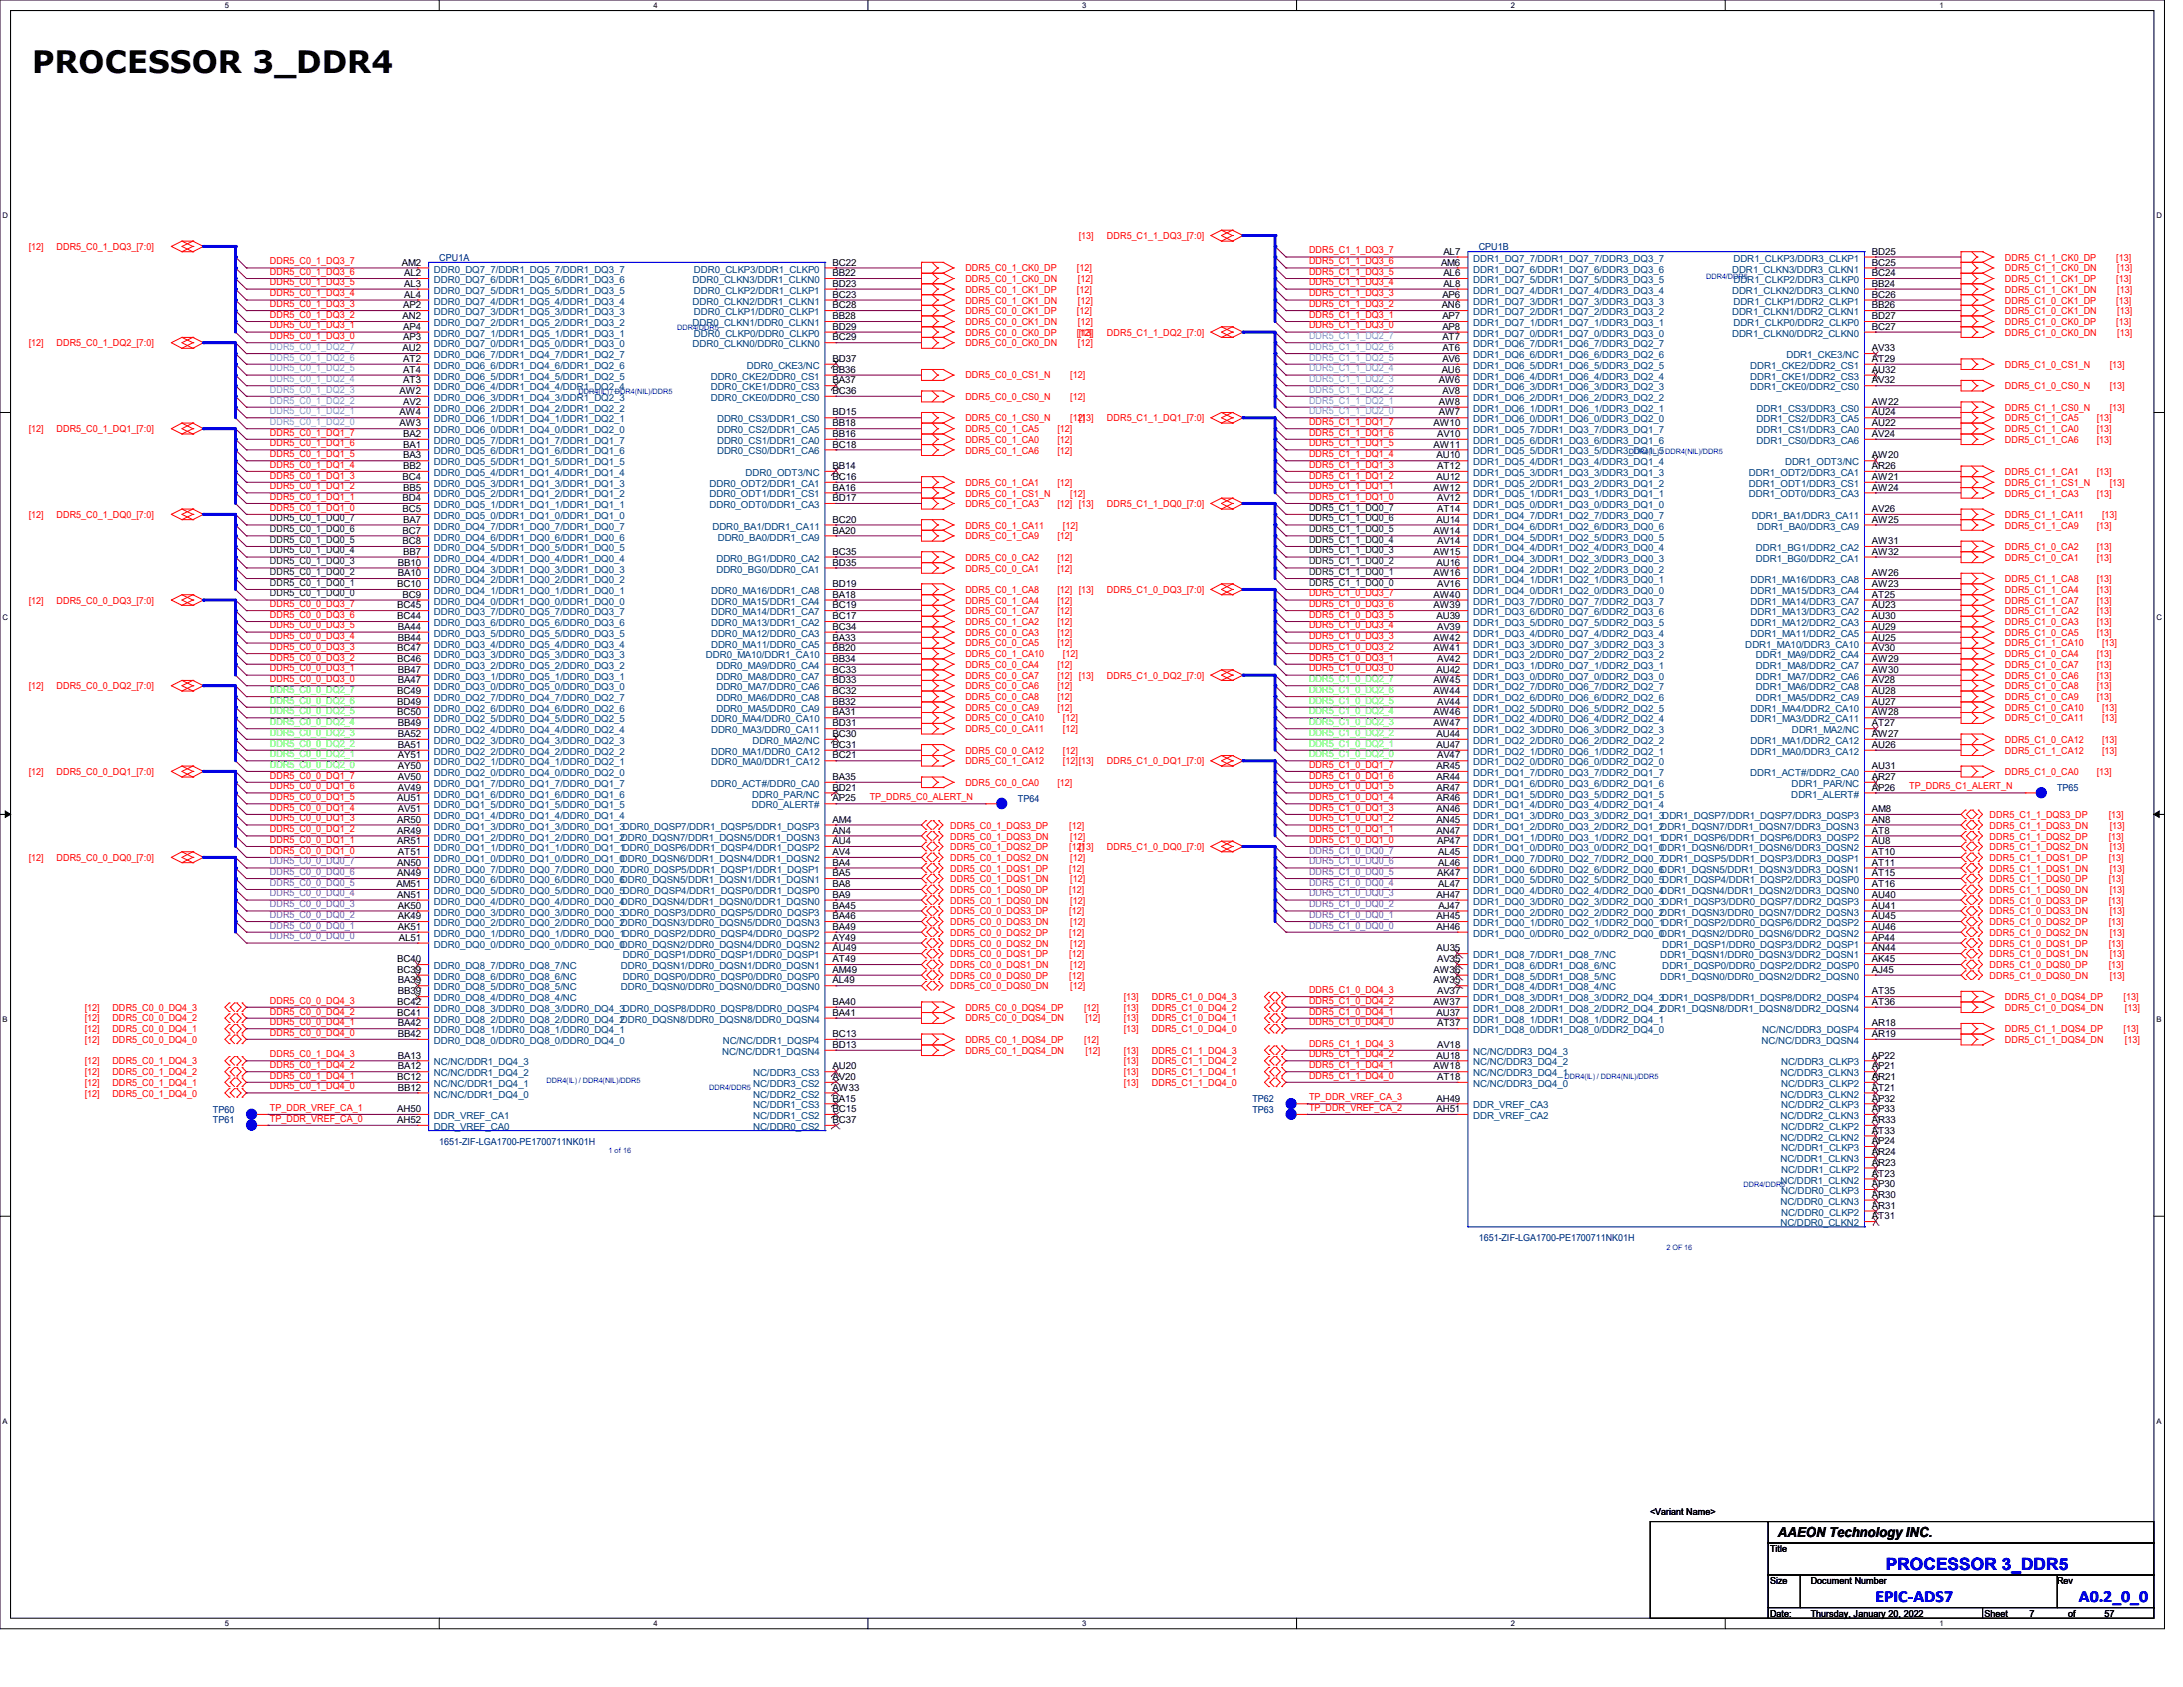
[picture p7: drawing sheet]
<svg xmlns="http://www.w3.org/2000/svg" width="279mm" height="216mm" viewBox="0 0 279 216" stroke-linecap="round" stroke-linejoin="round" font-family="sans-serif">
<defs><g id="words">
<text font-size="3.9" x="4.1" y="9.4">PROCESSOR 3_DDR4</text>
<g font-size="2.2" fill="#00f">
<text x="241.4" y="200.9">PROCESSOR 3_DDR5</text>
<text x="240" y="205.1">EPIC-ADS7</text>
<text x="266.1" y="205.1">A0.2_0_0</text>
</g>
<text font-size="1.8" x="227.6" y="196.8">AAEON Technology INC.</text>
<g font-size="1.2" fill="#f00">
<text x="3.7" y="32">[12]</text>
<text x="7.2" y="32">DDR5_C0_1_DQ3_[7:0]</text>
<text x="34.5" y="33.8">DDR5_C0_1_DQ3_7</text>
<text x="34.5" y="35.2">DDR5_C0_1_DQ3_6</text>
<text x="123.6" y="34.7">DDR5_C0_1_CK0_DP</text>
<text x="137.8" y="34.7">[12]</text>
<text x="138.1" y="30.6">[13]</text>
<text x="141.7" y="30.6">DDR5_C1_1_DQ3_[7:0]</text>
<text x="167.5" y="32.4">DDR5_C1_1_DQ3_7</text>
<text x="167.5" y="33.8">DDR5_C1_1_DQ3_6</text>
<text x="167.5" y="35.2">DDR5_C1_1_DQ3_5</text>
<text x="256.6" y="33.4">DDR5_C1_1_CK0_DP</text>
<text x="256.6" y="34.7">DDR5_C1_1_CK0_DN</text>
<text x="270.9" y="33.4">[13]</text>
<text x="271" y="34.7">[13]</text>
<text x="34.5" y="39.3">DDR5_C0_1_DQ3_3</text>
<text x="34.5" y="36.5">DDR5_C0_1_DQ3_5</text>
<text x="34.5" y="40.7">DDR5_C0_1_DQ3_2</text>
<text x="34.5" y="37.9">DDR5_C0_1_DQ3_4</text>
<text x="123.6" y="36.1">DDR5_C0_1_CK0_DN</text>
<text x="123.6" y="38.9">DDR5_C0_1_CK1_DN</text>
<text x="123.6" y="37.5">DDR5_C0_1_CK1_DP</text>
<text x="123.6" y="40.2">DDR5_C0_0_CK1_DP</text>
<text x="123.6" y="41.6">DDR5_C0_0_CK1_DN</text>
<text x="137.8" y="37.5">[12]</text>
<text x="137.8" y="40.2">[12]</text>
<text x="138" y="36.1">[12]</text>
<text x="138" y="38.9">[12]</text>
<text x="138" y="41.6">[12]</text>
<text x="167.5" y="36.5">DDR5_C1_1_DQ3_4</text>
<text x="167.5" y="37.9">DDR5_C1_1_DQ3_3</text>
<text x="167.5" y="39.3">DDR5_C1_1_DQ3_2</text>
<text x="167.5" y="40.7">DDR5_C1_1_DQ3_1</text>
<text x="256.6" y="36.1">DDR5_C1_1_CK1_DP</text>
<text x="256.6" y="37.5">DDR5_C1_1_CK1_DN</text>
<text x="256.6" y="38.9">DDR5_C1_0_CK1_DP</text>
<text x="256.6" y="40.2">DDR5_C1_0_CK1_DN</text>
<text x="256.6" y="41.6">DDR5_C1_0_CK0_DP</text>
<text x="270.9" y="36.1">[13]</text>
<text x="270.9" y="38.9">[13]</text>
<text x="270.9" y="41.6">[13]</text>
<text x="271" y="37.5">[13]</text>
<text x="271" y="40.2">[13]</text>
<text x="3.7" y="44.3">[12]</text>
<text x="7.2" y="44.3">DDR5_C0_1_DQ2_[7:0]</text>
<text x="34.5" y="42">DDR5_C0_1_DQ3_1</text>
<text x="34.5" y="43.4">DDR5_C0_1_DQ3_0</text>
<text x="123.6" y="43">DDR5_C0_0_CK0_DP</text>
<text x="123.6" y="44.3">DDR5_C0_0_CK0_DN</text>
<text x="137.8" y="43">[12]</text>
<text x="138" y="44.3">[12]</text>
<text x="138.1" y="43">[13]</text>
<text x="141.7" y="43">DDR5_C1_1_DQ2_[7:0]</text>
<text x="167.5" y="42">DDR5_C1_1_DQ3_0</text>
<text x="256.6" y="43">DDR5_C1_0_CK0_DN</text>
<text x="256.6" y="47.1">DDR5_C1_0_CS1_N</text>
<text x="270" y="47.1">[13]</text>
<text x="271" y="43">[13]</text>
<text x="123.6" y="53.9">DDR5_C0_1_CS0_N</text>
<text x="123.6" y="48.4">DDR5_C0_0_CS1_N</text>
<text x="123.6" y="51.2">DDR5_C0_0_CS0_N</text>
<text x="137" y="53.9">[12]</text>
<text x="137" y="48.4">[12]</text>
<text x="137" y="51.2">[12]</text>
<text x="138.1" y="53.9">[13]</text>
<text x="141.7" y="53.9">DDR5_C1_1_DQ1_[7:0]</text>
<text x="256.6" y="49.8">DDR5_C1_0_CS0_N</text>
<text x="256.6" y="52.6">DDR5_C1_1_CS0_N</text>
<text x="256.6" y="53.9">DDR5_C1_1_CA5</text>
<text x="268.4" y="53.9">[13]</text>
<text x="270" y="49.8">[13]</text>
<text x="270" y="52.6">[13]</text>
<text x="3.7" y="55.3">[12]</text>
<text x="7.2" y="55.3">DDR5_C0_1_DQ1_[7:0]</text>
<text x="34.5" y="59.9">DDR5_C0_1_DQ1_4</text>
<text x="34.5" y="58.5">DDR5_C0_1_DQ1_5</text>
<text x="34.5" y="57.1">DDR5_C0_1_DQ1_6</text>
<text x="34.5" y="55.8">DDR5_C0_1_DQ1_7</text>
<text x="123.6" y="56.7">DDR5_C0_1_CA0</text>
<text x="123.6" y="55.3">DDR5_C0_1_CA5</text>
<text x="123.6" y="58">DDR5_C0_1_CA6</text>
<text x="135.3" y="56.7">[12]</text>
<text x="135.3" y="55.3">[12]</text>
<text x="135.3" y="58">[12]</text>
<text x="167.5" y="54.4">DDR5_C1_1_DQ1_7</text>
<text x="167.5" y="55.8">DDR5_C1_1_DQ1_6</text>
<text x="167.5" y="57.1">DDR5_C1_1_DQ1_5</text>
<text x="167.5" y="58.5">DDR5_C1_1_DQ1_4</text>
<text x="167.5" y="59.9">DDR5_C1_1_DQ1_3</text>
<text x="256.6" y="55.3">DDR5_C1_1_CA0</text>
<text x="256.6" y="56.7">DDR5_C1_1_CA6</text>
<text x="268.4" y="55.3">[13]</text>
<text x="268.4" y="56.7">[13]</text>
<text x="34.5" y="65.4">DDR5_C0_1_DQ1_0</text>
<text x="34.5" y="64">DDR5_C0_1_DQ1_1</text>
<text x="34.5" y="62.6">DDR5_C0_1_DQ1_2</text>
<text x="34.5" y="61.3">DDR5_C0_1_DQ1_3</text>
<text x="123.6" y="63.5">DDR5_C0_1_CS1_N</text>
<text x="123.6" y="62.1">DDR5_C0_1_CA1</text>
<text x="123.6" y="64.9">DDR5_C0_1_CA3</text>
<text x="135.3" y="62.1">[12]</text>
<text x="135.3" y="64.9">[12] [13]</text>
<text x="137" y="63.5">[12]</text>
<text x="141.7" y="64.9">DDR5_C1_1_DQ0_[7:0]</text>
<text x="167.5" y="61.3">DDR5_C1_1_DQ1_2</text>
<text x="167.5" y="62.6">DDR5_C1_1_DQ1_1</text>
<text x="167.5" y="64">DDR5_C1_1_DQ1_0</text>
<text x="256.6" y="60.8">DDR5_C1_1_CA1</text>
<text x="256.6" y="62.1">DDR5_C1_1_CS1_N</text>
<text x="256.6" y="63.5">DDR5_C1_1_CA3</text>
<text x="268.4" y="60.8">[13]</text>
<text x="268.4" y="63.5">[13]</text>
<text x="270" y="62.1">[13]</text>
<text x="3.7" y="66.3">[12]</text>
<text x="7.2" y="66.3">DDR5_C0_1_DQ0_[7:0]</text>
<text x="123.6" y="69">DDR5_C0_1_CA9</text>
<text x="123.6" y="67.6">DDR5_C0_1_CA11</text>
<text x="123.6" y="71.8">DDR5_C0_0_CA2</text>
<text x="135.3" y="69">[12]</text>
<text x="135.3" y="71.8">[12]</text>
<text x="136" y="67.6">[12]</text>
<text x="256.6" y="66.3">DDR5_C1_1_CA11</text>
<text x="256.6" y="67.6">DDR5_C1_1_CA9</text>
<text x="256.6" y="70.4">DDR5_C1_0_CA2</text>
<text x="256.6" y="71.8">DDR5_C1_0_CA1</text>
<text x="268.4" y="67.6">[13]</text>
<text x="268.4" y="70.4">[13]</text>
<text x="268.4" y="71.8">[13]</text>
<text x="269" y="66.3">[13]</text>
<text x="3.7" y="77.3">[12]</text>
<text x="7.2" y="77.3">DDR5_C0_0_DQ3_[7:0]</text>
<text x="34.5" y="77.7">DDR5_C0_0_DQ3_7</text>
<text x="123.6" y="77.3">DDR5_C0_1_CA4</text>
<text x="123.6" y="75.9">DDR5_C0_1_CA8</text>
<text x="123.6" y="73.2">DDR5_C0_0_CA1</text>
<text x="135.3" y="77.3">[12]</text>
<text x="135.3" y="75.9">[12] [13]</text>
<text x="135.3" y="73.2">[12]</text>
<text x="141.7" y="75.9">DDR5_C1_0_DQ3_[7:0]</text>
<text x="167.5" y="76.3">DDR5_C1_0_DQ3_7</text>
<text x="167.5" y="77.7">DDR5_C1_0_DQ3_6</text>
<text x="256.6" y="74.5">DDR5_C1_1_CA8</text>
<text x="256.6" y="75.9">DDR5_C1_1_CA4</text>
<text x="256.6" y="77.3">DDR5_C1_1_CA7</text>
<text x="268.4" y="74.5">[13]</text>
<text x="268.4" y="75.9">[13]</text>
<text x="268.4" y="77.3">[13]</text>
<text x="34.5" y="83.2">DDR5_C0_0_DQ3_3</text>
<text x="34.5" y="81.8">DDR5_C0_0_DQ3_4</text>
<text x="34.5" y="80.4">DDR5_C0_0_DQ3_5</text>
<text x="34.5" y="79.1">DDR5_C0_0_DQ3_6</text>
<text x="123.6" y="80">DDR5_C0_1_CA2</text>
<text x="123.6" y="78.6">DDR5_C0_1_CA7</text>
<text x="123.6" y="81.4">DDR5_C0_0_CA3</text>
<text x="123.6" y="82.7">DDR5_C0_0_CA5</text>
<text x="135.3" y="80">[12]</text>
<text x="135.3" y="78.6">[12]</text>
<text x="135.3" y="81.4">[12]</text>
<text x="135.3" y="82.7">[12]</text>
<text x="167.5" y="79.1">DDR5_C1_0_DQ3_5</text>
<text x="167.5" y="80.4">DDR5_C1_0_DQ3_4</text>
<text x="167.5" y="81.8">DDR5_C1_0_DQ3_3</text>
<text x="167.5" y="83.2">DDR5_C1_0_DQ3_2</text>
<text x="256.6" y="78.6">DDR5_C1_1_CA2</text>
<text x="256.6" y="80">DDR5_C1_0_CA3</text>
<text x="256.6" y="81.4">DDR5_C1_0_CA5</text>
<text x="256.6" y="82.7">DDR5_C1_1_CA10</text>
<text x="268.4" y="78.6">[13]</text>
<text x="268.4" y="80">[13]</text>
<text x="268.4" y="81.4">[13]</text>
<text x="269" y="82.7">[13]</text>
<text x="3.7" y="88.2">[12]</text>
<text x="7.2" y="88.2">DDR5_C0_0_DQ2_[7:0]</text>
<text x="34.5" y="87.3">DDR5_C0_0_DQ3_0</text>
<text x="34.5" y="85.9">DDR5_C0_0_DQ3_1</text>
<text x="34.5" y="84.5">DDR5_C0_0_DQ3_2</text>
<text x="123.6" y="84.1">DDR5_C0_1_CA10</text>
<text x="123.6" y="85.5">DDR5_C0_0_CA4</text>
<text x="123.6" y="88.2">DDR5_C0_0_CA6</text>
<text x="123.6" y="86.9">DDR5_C0_0_CA7</text>
<text x="123.6" y="89.6">DDR5_C0_0_CA8</text>
<text x="135.3" y="85.5">[12]</text>
<text x="135.3" y="88.2">[12]</text>
<text x="135.3" y="86.9">[12] [13]</text>
<text x="135.3" y="89.6">[12]</text>
<text x="136" y="84.1">[12]</text>
<text x="141.7" y="86.9">DDR5_C1_0_DQ2_[7:0]</text>
<text x="167.5" y="84.5">DDR5_C1_0_DQ3_1</text>
<text x="167.5" y="85.9">DDR5_C1_0_DQ3_0</text>
<text x="256.6" y="84.1">DDR5_C1_0_CA4</text>
<text x="256.6" y="85.5">DDR5_C1_0_CA7</text>
<text x="256.6" y="86.9">DDR5_C1_0_CA6</text>
<text x="256.6" y="88.2">DDR5_C1_0_CA8</text>
<text x="256.6" y="89.6">DDR5_C1_0_CA9</text>
<text x="268.4" y="84.1">[13]</text>
<text x="268.4" y="85.5">[13]</text>
<text x="268.4" y="86.9">[13]</text>
<text x="268.4" y="88.2">[13]</text>
<text x="268.4" y="89.6">[13]</text>
<text x="123.6" y="91">DDR5_C0_0_CA9</text>
<text x="123.6" y="92.3">DDR5_C0_0_CA10</text>
<text x="123.6" y="93.7">DDR5_C0_0_CA11</text>
<text x="135.3" y="91">[12]</text>
<text x="136" y="92.3">[12]</text>
<text x="136" y="93.7">[12]</text>
<text x="256.6" y="91">DDR5_C1_0_CA10</text>
<text x="256.6" y="92.3">DDR5_C1_0_CA11</text>
<text x="256.6" y="95.1">DDR5_C1_0_CA12</text>
<text x="269" y="91">[13]</text>
<text x="269" y="92.3">[13]</text>
<text x="269" y="95.1">[13]</text>
<text x="3.7" y="99.2">[12]</text>
<text x="7.2" y="99.2">DDR5_C0_0_DQ1_[7:0]</text>
<text x="34.5" y="101">DDR5_C0_0_DQ1_6</text>
<text x="34.5" y="99.7">DDR5_C0_0_DQ1_7</text>
<text x="123.6" y="97.8">DDR5_C0_1_CA12</text>
<text x="123.6" y="100.6">DDR5_C0_0_CA0</text>
<text x="123.6" y="96.4">DDR5_C0_0_CA12</text>
<text x="135.3" y="100.6">[12]</text>
<text x="136" y="97.8">[12][13]</text>
<text x="136" y="96.4">[12]</text>
<text x="141.7" y="97.8">DDR5_C1_0_DQ1_[7:0]</text>
<text x="167.5" y="98.3">DDR5_C1_0_DQ1_7</text>
<text x="167.5" y="99.7">DDR5_C1_0_DQ1_6</text>
<text x="167.5" y="101">DDR5_C1_0_DQ1_5</text>
<text x="244.4" y="101">TP_DDR5_C1_ALERT_N</text>
<text x="256.6" y="96.4">DDR5_C1_1_CA12</text>
<text x="256.6" y="99.2">DDR5_C1_0_CA0</text>
<text x="268.4" y="99.2">[13]</text>
<text x="269" y="96.4">[13]</text>
<text x="34.5" y="107.9">DDR5_C0_0_DQ1_1</text>
<text x="34.5" y="102.4">DDR5_C0_0_DQ1_5</text>
<text x="34.5" y="105.1">DDR5_C0_0_DQ1_3</text>
<text x="34.5" y="103.8">DDR5_C0_0_DQ1_4</text>
<text x="34.5" y="106.5">DDR5_C0_0_DQ1_2</text>
<text x="111.3" y="102.4">TP_DDR5_C0_ALERT_N</text>
<text x="121.6" y="106">DDR5_C0_1_DQS3_DP</text>
<text x="121.6" y="107.4">DDR5_C0_1_DQS3_DN</text>
<text x="136.9" y="106">[12]</text>
<text x="137" y="107.4">[12]</text>
<text x="167.5" y="102.4">DDR5_C1_0_DQ1_4</text>
<text x="167.5" y="103.8">DDR5_C1_0_DQ1_3</text>
<text x="167.5" y="105.1">DDR5_C1_0_DQ1_2</text>
<text x="167.5" y="106.5">DDR5_C1_0_DQ1_1</text>
<text x="167.5" y="107.9">DDR5_C1_0_DQ1_0</text>
<text x="254.7" y="104.7">DDR5_C1_1_DQS3_DP</text>
<text x="254.7" y="106">DDR5_C1_1_DQS3_DN</text>
<text x="254.7" y="107.4">DDR5_C1_1_DQS2_DP</text>
<text x="269.9" y="104.7">[13]</text>
<text x="269.9" y="107.4">[13]</text>
<text x="270" y="106">[13]</text>
<text x="3.7" y="110.2">[12]</text>
<text x="7.2" y="110.2">DDR5_C0_0_DQ0_[7:0]</text>
<text x="34.5" y="109.3">DDR5_C0_0_DQ1_0</text>
<text x="121.6" y="108.8">DDR5_C0_1_DQS2_DP</text>
<text x="121.6" y="110.2">DDR5_C0_1_DQS2_DN</text>
<text x="121.6" y="111.5">DDR5_C0_1_DQS1_DP</text>
<text x="121.6" y="112.9">DDR5_C0_1_DQS1_DN</text>
<text x="136.9" y="108.8">[12]</text>
<text x="136.9" y="111.5">[12]</text>
<text x="137" y="110.2">[12]</text>
<text x="137" y="112.9">[12]</text>
<text x="138.1" y="108.8">[13]</text>
<text x="141.7" y="108.8">DDR5_C1_0_DQ0_[7:0]</text>
<text x="254.7" y="108.8">DDR5_C1_1_DQS2_DN</text>
<text x="254.7" y="110.2">DDR5_C1_1_DQS1_DP</text>
<text x="254.7" y="111.5">DDR5_C1_1_DQS1_DN</text>
<text x="254.7" y="112.9">DDR5_C1_1_DQS0_DP</text>
<text x="269.9" y="110.2">[13]</text>
<text x="269.9" y="112.9">[13]</text>
<text x="270" y="108.8">[13]</text>
<text x="270" y="111.5">[13]</text>
<text x="121.6" y="117">DDR5_C0_0_DQS3_DP</text>
<text x="121.6" y="118.4">DDR5_C0_0_DQS3_DN</text>
<text x="121.6" y="119.8">DDR5_C0_0_DQS2_DP</text>
<text x="121.6" y="114.3">DDR5_C0_1_DQS0_DP</text>
<text x="121.6" y="115.7">DDR5_C0_1_DQS0_DN</text>
<text x="136.9" y="117">[12]</text>
<text x="136.9" y="119.8">[12]</text>
<text x="136.9" y="114.3">[12]</text>
<text x="137" y="118.4">[12]</text>
<text x="137" y="115.7">[12]</text>
<text x="254.7" y="114.3">DDR5_C1_1_DQS0_DN</text>
<text x="254.7" y="115.7">DDR5_C1_0_DQS3_DP</text>
<text x="254.7" y="117">DDR5_C1_0_DQS3_DN</text>
<text x="254.7" y="118.4">DDR5_C1_0_DQS2_DP</text>
<text x="254.7" y="119.8">DDR5_C1_0_DQS2_DN</text>
<text x="269.9" y="115.7">[13]</text>
<text x="269.9" y="118.4">[13]</text>
<text x="270" y="114.3">[13]</text>
<text x="270" y="117">[13]</text>
<text x="270" y="119.8">[13]</text>
<text x="121.6" y="125.3">DDR5_C0_0_DQS0_DP</text>
<text x="121.6" y="122.5">DDR5_C0_0_DQS1_DP</text>
<text x="121.6" y="123.9">DDR5_C0_0_DQS1_DN</text>
<text x="121.6" y="121.2">DDR5_C0_0_DQS2_DN</text>
<text x="136.9" y="125.3">[12]</text>
<text x="136.9" y="122.5">[12]</text>
<text x="137" y="123.9">[12]</text>
<text x="137" y="121.2">[12]</text>
<text x="254.7" y="121.2">DDR5_C1_0_DQS1_DP</text>
<text x="254.7" y="122.5">DDR5_C1_0_DQS1_DN</text>
<text x="254.7" y="123.9">DDR5_C1_0_DQS0_DP</text>
<text x="254.7" y="125.3">DDR5_C1_0_DQS0_DN</text>
<text x="269.9" y="121.2">[13]</text>
<text x="269.9" y="123.9">[13]</text>
<text x="270" y="122.5">[13]</text>
<text x="270" y="125.3">[13]</text>
<text x="10.8" y="129.4">[12]</text>
<text x="10.8" y="130.7">[12]</text>
<text x="14.4" y="129.4">DDR5_C0_0_DQ4_3</text>
<text x="14.4" y="130.7">DDR5_C0_0_DQ4_2</text>
<text x="34.5" y="131.2">DDR5_C0_0_DQ4_1</text>
<text x="34.5" y="128.4">DDR5_C0_0_DQ4_3</text>
<text x="34.5" y="129.8">DDR5_C0_0_DQ4_2</text>
<text x="121.6" y="126.6">DDR5_C0_0_DQS0_DN</text>
<text x="123.6" y="129.4">DDR5_C0_0_DQS4_DP</text>
<text x="123.6" y="130.7">DDR5_C0_0_DQS4_DN</text>
<text x="137" y="126.6">[12]</text>
<text x="138.8" y="129.4">[12]</text>
<text x="138.9" y="130.7">[12]</text>
<text x="143.8" y="128">[13]</text>
<text x="143.8" y="129.4">[13]</text>
<text x="143.8" y="130.7">[13]</text>
<text x="147.4" y="128">DDR5_C1_0_DQ4_3</text>
<text x="147.4" y="129.4">DDR5_C1_0_DQ4_2</text>
<text x="147.4" y="130.7">DDR5_C1_0_DQ4_1</text>
<text x="167.5" y="127.1">DDR5_C1_0_DQ4_3</text>
<text x="167.5" y="128.4">DDR5_C1_0_DQ4_2</text>
<text x="167.5" y="129.8">DDR5_C1_0_DQ4_1</text>
<text x="167.5" y="131.2">DDR5_C1_0_DQ4_0</text>
<text x="256.6" y="128">DDR5_C1_0_DQS4_DP</text>
<text x="256.6" y="129.4">DDR5_C1_0_DQS4_DN</text>
<text x="271.8" y="128">[13]</text>
<text x="272" y="129.4">[13]</text>
<text x="10.8" y="133.5">[12]</text>
<text x="10.8" y="132.1">[12]</text>
<text x="10.8" y="136.2">[12]</text>
<text x="10.8" y="137.6">[12]</text>
<text x="14.4" y="133.5">DDR5_C0_0_DQ4_0</text>
<text x="14.4" y="132.1">DDR5_C0_0_DQ4_1</text>
<text x="14.4" y="136.2">DDR5_C0_1_DQ4_3</text>
<text x="14.4" y="137.6">DDR5_C0_1_DQ4_2</text>
<text x="34.5" y="132.5">DDR5_C0_0_DQ4_0</text>
<text x="34.5" y="135.3">DDR5_C0_1_DQ4_3</text>
<text x="34.5" y="136.7">DDR5_C0_1_DQ4_2</text>
<text x="123.6" y="133.5">DDR5_C0_1_DQS4_DP</text>
<text x="123.6" y="134.9">DDR5_C0_1_DQS4_DN</text>
<text x="138.8" y="133.5">[12]</text>
<text x="138.9" y="134.9">[12]</text>
<text x="143.8" y="132.1">[13]</text>
<text x="143.8" y="134.9">[13]</text>
<text x="143.8" y="136.2">[13]</text>
<text x="143.8" y="137.6">[13]</text>
<text x="147.4" y="132.1">DDR5_C1_0_DQ4_0</text>
<text x="147.4" y="134.9">DDR5_C1_1_DQ4_3</text>
<text x="147.4" y="136.2">DDR5_C1_1_DQ4_2</text>
<text x="147.4" y="137.6">DDR5_C1_1_DQ4_1</text>
<text x="167.5" y="133.9">DDR5_C1_1_DQ4_3</text>
<text x="167.5" y="135.3">DDR5_C1_1_DQ4_2</text>
<text x="167.5" y="136.7">DDR5_C1_1_DQ4_1</text>
<text x="256.6" y="132.1">DDR5_C1_1_DQS4_DP</text>
<text x="256.6" y="133.5">DDR5_C1_1_DQS4_DN</text>
<text x="271.8" y="132.1">[13]</text>
<text x="272" y="133.5">[13]</text>
<text x="10.8" y="139">[12]</text>
<text x="10.8" y="140.3">[12]</text>
<text x="14.4" y="139">DDR5_C0_1_DQ4_1</text>
<text x="14.4" y="140.3">DDR5_C0_1_DQ4_0</text>
<text x="34.5" y="142.2">TP_DDR_VREF_CA_1</text>
<text x="34.5" y="138">DDR5_C0_1_DQ4_1</text>
<text x="34.5" y="139.4">DDR5_C0_1_DQ4_0</text>
<text x="34.5" y="143.6">TP_DDR_VREF_CA_0</text>
<text x="143.8" y="139">[13]</text>
<text x="147.4" y="139">DDR5_C1_1_DQ4_0</text>
<text x="167.5" y="138">DDR5_C1_1_DQ4_0</text>
<text x="167.5" y="140.8">TP_DDR_VREF_CA_3</text>
<text x="167.5" y="142.2">TP_DDR_VREF_CA_2</text>
</g>
<g font-size="1.2">
<text x="51.4" y="34">AM2</text>
<text x="51.7" y="35.3">AL2</text>
<text x="106.5" y="35.3">BB22</text>
<text x="106.5" y="34">BC22</text>
<text x="184.4" y="34">AM6</text>
<text x="184.7" y="35.3">AL6</text>
<text x="184.7" y="32.6">AL7</text>
<text x="239.6" y="35.3">BC24</text>
<text x="239.6" y="34">BC25</text>
<text x="239.6" y="32.6">BD25</text>
<text x="51.5" y="40.9">AN2</text>
<text x="51.6" y="39.5">AP2</text>
<text x="51.7" y="36.7">AL3</text>
<text x="51.7" y="38.1">AL4</text>
<text x="106.5" y="40.9">BB28</text>
<text x="106.5" y="38.1">BC23</text>
<text x="106.5" y="39.5">BC28</text>
<text x="106.5" y="36.7">BD23</text>
<text x="184.5" y="39.5">AN6</text>
<text x="184.6" y="38.1">AP6</text>
<text x="184.6" y="40.9">AP7</text>
<text x="184.7" y="36.7">AL8</text>
<text x="239.6" y="36.7">BB24</text>
<text x="239.6" y="39.5">BB26</text>
<text x="239.6" y="38.1">BC26</text>
<text x="239.6" y="40.9">BD27</text>
<text x="51.5" y="45">AU2</text>
<text x="51.6" y="43.6">AP3</text>
<text x="51.6" y="42.2">AP4</text>
<text x="51.6" y="46.3">AT2</text>
<text x="51.6" y="47.7">AT4</text>
<text x="106.5" y="47.7">BB36</text>
<text x="106.5" y="43.6">BC29</text>
<text x="106.5" y="42.2">BD29</text>
<text x="106.5" y="46.3">BD37</text>
<text x="184.5" y="47.7">AU6</text>
<text x="184.6" y="42.2">AP8</text>
<text x="184.6" y="45">AT6</text>
<text x="184.6" y="43.6">AT7</text>
<text x="184.6" y="46.3">AV6</text>
<text x="239.6" y="46.3">AT29</text>
<text x="239.6" y="47.7">AU32</text>
<text x="239.6" y="45">AV33</text>
<text x="239.6" y="42.2">BC27</text>
<text x="51.1" y="50.4">AW2</text>
<text x="51.1" y="53.2">AW4</text>
<text x="51.6" y="49.1">AT3</text>
<text x="51.6" y="51.8">AV2</text>
<text x="106.5" y="49.1">BA37</text>
<text x="106.5" y="50.4">BC36</text>
<text x="106.5" y="53.2">BD15</text>
<text x="184.1" y="49.1">AW6</text>
<text x="184.1" y="53.2">AW7</text>
<text x="184.1" y="51.8">AW8</text>
<text x="184.6" y="50.4">AV8</text>
<text x="239.6" y="53.2">AU24</text>
<text x="239.6" y="49.1">AV32</text>
<text x="239.6" y="51.8">AW22</text>
<text x="51.1" y="54.6">AW3</text>
<text x="51.6" y="57.3">BA1</text>
<text x="51.6" y="55.9">BA2</text>
<text x="51.6" y="58.7">BA3</text>
<text x="106.5" y="55.9">BB16</text>
<text x="106.5" y="54.6">BB18</text>
<text x="106.5" y="57.3">BC18</text>
<text x="183.5" y="54.6">AW10</text>
<text x="183.5" y="57.3">AW11</text>
<text x="183.8" y="58.7">AU10</text>
<text x="183.9" y="55.9">AV10</text>
<text x="239.6" y="54.6">AU22</text>
<text x="239.6" y="55.9">AV24</text>
<text x="239.6" y="58.7">AW20</text>
<text x="51.5" y="61.4">BC4</text>
<text x="51.5" y="65.5">BC5</text>
<text x="51.5" y="64.1">BD4</text>
<text x="51.6" y="60">BB2</text>
<text x="51.6" y="62.8">BB5</text>
<text x="106.5" y="62.8">BA16</text>
<text x="106.5" y="60">BB14</text>
<text x="106.5" y="61.4">BC16</text>
<text x="106.5" y="64.1">BD17</text>
<text x="183.5" y="62.8">AW12</text>
<text x="183.8" y="61.4">AU12</text>
<text x="183.9" y="60">AT12</text>
<text x="183.9" y="65.5">AT14</text>
<text x="183.9" y="64.1">AV12</text>
<text x="239.6" y="60">AR26</text>
<text x="239.6" y="65.5">AV26</text>
<text x="239.6" y="61.4">AW21</text>
<text x="239.6" y="62.8">AW24</text>
<text x="51.5" y="68.3">BC7</text>
<text x="51.5" y="69.6">BC8</text>
<text x="51.6" y="66.9">BA7</text>
<text x="51.6" y="71">BB7</text>
<text x="106.5" y="68.3">BA20</text>
<text x="106.5" y="66.9">BC20</text>
<text x="106.5" y="71">BC35</text>
<text x="183.5" y="68.3">AW14</text>
<text x="183.5" y="71">AW15</text>
<text x="183.8" y="66.9">AU14</text>
<text x="183.9" y="69.6">AV14</text>
<text x="239.6" y="66.9">AW25</text>
<text x="239.6" y="69.6">AW31</text>
<text x="239.6" y="71">AW32</text>
<text x="50.8" y="75.1">BC10</text>
<text x="50.8" y="77.9">BC45</text>
<text x="50.9" y="73.7">BA10</text>
<text x="50.9" y="72.4">BB10</text>
<text x="51.5" y="76.5">BC9</text>
<text x="106.5" y="76.5">BA18</text>
<text x="106.5" y="77.9">BC19</text>
<text x="106.5" y="75.1">BD19</text>
<text x="106.5" y="72.4">BD35</text>
<text x="183.5" y="73.7">AW16</text>
<text x="183.5" y="77.9">AW39</text>
<text x="183.5" y="76.5">AW40</text>
<text x="183.8" y="72.4">AU16</text>
<text x="183.9" y="75.1">AV16</text>
<text x="239.6" y="76.5">AT25</text>
<text x="239.6" y="77.9">AU23</text>
<text x="239.6" y="75.1">AW23</text>
<text x="239.6" y="73.7">AW26</text>
<text x="50.8" y="79.2">BC44</text>
<text x="50.8" y="83.4">BC47</text>
<text x="50.9" y="80.6">BA44</text>
<text x="50.9" y="82">BB44</text>
<text x="106.5" y="82">BA33</text>
<text x="106.5" y="83.4">BB20</text>
<text x="106.5" y="79.2">BC17</text>
<text x="106.5" y="80.6">BC34</text>
<text x="183.5" y="83.4">AW41</text>
<text x="183.5" y="82">AW42</text>
<text x="183.8" y="79.2">AU39</text>
<text x="183.9" y="80.6">AV39</text>
<text x="239.6" y="82">AU25</text>
<text x="239.6" y="80.6">AU29</text>
<text x="239.6" y="79.2">AU30</text>
<text x="239.6" y="83.4">AV30</text>
<text x="50.8" y="84.7">BC46</text>
<text x="50.8" y="88.9">BC49</text>
<text x="50.9" y="87.5">BA47</text>
<text x="50.9" y="86.1">BB47</text>
<text x="106.5" y="84.7">BB34</text>
<text x="106.5" y="88.9">BC32</text>
<text x="106.5" y="86.1">BC33</text>
<text x="106.5" y="87.5">BD33</text>
<text x="183.5" y="88.9">AW44</text>
<text x="183.5" y="87.5">AW45</text>
<text x="183.8" y="86.1">AU42</text>
<text x="183.9" y="84.7">AV42</text>
<text x="239.6" y="88.9">AU28</text>
<text x="239.6" y="87.5">AV28</text>
<text x="239.6" y="84.7">AW29</text>
<text x="239.6" y="86.1">AW30</text>
<text x="50.8" y="91.6">BC50</text>
<text x="50.8" y="90.2">BD49</text>
<text x="50.9" y="95.7">BA51</text>
<text x="50.9" y="94.3">BA52</text>
<text x="50.9" y="93">BB49</text>
<text x="106.5" y="91.6">BA31</text>
<text x="106.5" y="90.2">BB32</text>
<text x="106.5" y="94.3">BC30</text>
<text x="106.5" y="95.7">BC31</text>
<text x="106.5" y="93">BD31</text>
<text x="183.5" y="91.6">AW46</text>
<text x="183.5" y="93">AW47</text>
<text x="183.8" y="94.3">AU44</text>
<text x="183.8" y="95.7">AU47</text>
<text x="183.9" y="90.2">AV44</text>
<text x="239.6" y="93">AT27</text>
<text x="239.6" y="95.7">AU26</text>
<text x="239.6" y="90.2">AU27</text>
<text x="239.6" y="94.3">AW27</text>
<text x="239.6" y="91.6">AW28</text>
<text x="50.9" y="101.2">AV49</text>
<text x="50.9" y="99.8">AV50</text>
<text x="50.9" y="98.4">AY50</text>
<text x="50.9" y="97.1">AY51</text>
<text x="106.5" y="99.8">BA35</text>
<text x="106.5" y="97.1">BC21</text>
<text x="106.5" y="101.2">BD21</text>
<text x="183.8" y="99.8">AR44</text>
<text x="183.8" y="98.4">AR45</text>
<text x="183.8" y="101.2">AR47</text>
<text x="183.9" y="97.1">AV47</text>
<text x="239.6" y="101.2">AP26</text>
<text x="239.6" y="99.8">AR27</text>
<text x="239.6" y="98.4">AU31</text>
<text x="50.8" y="106.7">AR49</text>
<text x="50.8" y="105.3">AR50</text>
<text x="50.8" y="102.6">AU51</text>
<text x="50.9" y="103.9">AV51</text>
<text x="106.5" y="105.3">AM4</text>
<text x="106.5" y="106.7">AN4</text>
<text x="106.5" y="102.6">AP25</text>
<text x="183.8" y="105.3">AN45</text>
<text x="183.8" y="103.9">AN46</text>
<text x="183.8" y="106.7">AN47</text>
<text x="183.8" y="102.6">AR46</text>
<text x="239.6" y="103.9">AM8</text>
<text x="239.6" y="105.3">AN8</text>
<text x="239.6" y="106.7">AT8</text>
<text x="50.8" y="113.5">AM51</text>
<text x="50.8" y="112.1">AN49</text>
<text x="50.8" y="110.8">AN50</text>
<text x="50.8" y="108">AR51</text>
<text x="50.9" y="109.4">AT51</text>
<text x="106.5" y="108">AU4</text>
<text x="106.5" y="109.4">AV4</text>
<text x="106.5" y="110.8">BA4</text>
<text x="106.5" y="112.1">BA5</text>
<text x="106.5" y="113.5">BA8</text>
<text x="183.9" y="112.1">AK47</text>
<text x="183.9" y="108">AP47</text>
<text x="184.1" y="109.4">AL45</text>
<text x="184.1" y="110.8">AL46</text>
<text x="184.1" y="113.5">AL47</text>
<text x="239.6" y="109.4">AT10</text>
<text x="239.6" y="110.8">AT11</text>
<text x="239.6" y="112.1">AT15</text>
<text x="239.6" y="113.5">AT16</text>
<text x="239.6" y="108">AU8</text>
<text x="50.8" y="114.9">AN51</text>
<text x="50.9" y="117.6">AK49</text>
<text x="50.9" y="116.3">AK50</text>
<text x="50.9" y="119">AK51</text>
<text x="106.5" y="116.3">BA45</text>
<text x="106.5" y="117.6">BA46</text>
<text x="106.5" y="119">BA49</text>
<text x="106.5" y="114.9">BA9</text>
<text x="183.8" y="117.6">AH45</text>
<text x="183.8" y="119">AH46</text>
<text x="183.8" y="114.9">AH47</text>
<text x="184.1" y="116.3">AJ47</text>
<text x="239.6" y="114.9">AU40</text>
<text x="239.6" y="116.3">AU41</text>
<text x="239.6" y="117.6">AU45</text>
<text x="239.6" y="119">AU46</text>
<text x="50.8" y="124.5">BC39</text>
<text x="50.8" y="123.1">BC40</text>
<text x="50.9" y="125.9">BA39</text>
<text x="51.1" y="120.4">AL51</text>
<text x="106.5" y="125.9">AL49</text>
<text x="106.5" y="124.5">AM49</text>
<text x="106.5" y="123.1">AT49</text>
<text x="106.5" y="121.8">AU49</text>
<text x="106.5" y="120.4">AY49</text>
<text x="183.5" y="125.9">AW35</text>
<text x="183.5" y="124.5">AW36</text>
<text x="183.8" y="121.8">AU35</text>
<text x="183.9" y="123.1">AV35</text>
<text x="239.6" y="124.5">AJ45</text>
<text x="239.6" y="123.1">AK45</text>
<text x="239.6" y="121.8">AN44</text>
<text x="239.6" y="120.4">AP44</text>
<text x="50.8" y="130">BC41</text>
<text x="50.8" y="128.6">BC42</text>
<text x="50.9" y="131.4">BA42</text>
<text x="50.9" y="127.3">BB39</text>
<text x="106.5" y="128.6">BA40</text>
<text x="106.5" y="130">BA41</text>
<text x="183.5" y="128.6">AW37</text>
<text x="183.8" y="130">AU37</text>
<text x="183.9" y="131.4">AT37</text>
<text x="183.9" y="127.3">AV37</text>
<text x="239.6" y="131.4">AR18</text>
<text x="239.6" y="127.3">AT35</text>
<text x="239.6" y="128.6">AT36</text>
<text x="50.9" y="136.9">BA12</text>
<text x="50.9" y="135.5">BA13</text>
<text x="50.9" y="132.7">BB42</text>
<text x="106.5" y="136.9">AU20</text>
<text x="106.5" y="132.7">BC13</text>
<text x="106.5" y="134.1">BD13</text>
<text x="183.5" y="136.9">AW18</text>
<text x="183.8" y="135.5">AU18</text>
<text x="183.9" y="134.1">AV18</text>
<text x="239.6" y="136.9">AP21</text>
<text x="239.6" y="135.5">AP22</text>
<text x="239.6" y="132.7">AR19</text>
<text x="50.8" y="142.3">AH50</text>
<text x="50.8" y="143.7">AH52</text>
<text x="50.8" y="138.2">BC12</text>
<text x="50.9" y="139.6">BB12</text>
<text x="106.5" y="138.2">AV20</text>
<text x="106.5" y="139.6">AW33</text>
<text x="106.5" y="141">BA15</text>
<text x="106.5" y="142.3">BC15</text>
<text x="106.5" y="143.7">BC37</text>
<text x="183.8" y="141">AH49</text>
<text x="183.8" y="142.3">AH51</text>
<text x="183.9" y="138.2">AT18</text>
<text x="239.6" y="141">AP32</text>
<text x="239.6" y="142.3">AP33</text>
<text x="239.6" y="138.2">AR21</text>
<text x="239.6" y="143.7">AR33</text>
<text x="239.6" y="139.6">AT21</text>
<text x="239.6" y="146.4">AP24</text>
<text x="239.6" y="149.2">AR23</text>
<text x="239.6" y="147.8">AR24</text>
<text x="239.6" y="145.1">AT33</text>
<text x="239.6" y="151.9">AP30</text>
<text x="239.6" y="153.3">AR30</text>
<text x="239.6" y="154.7">AR31</text>
<text x="239.6" y="150.6">AT23</text>
<text x="239.6" y="156">AT31</text>
<text x="211.2" y="193.8">&lt;Variant Name&gt;</text>
<text x="226.5" y="198.6">Title</text>
<text x="226.5" y="202.7">Size</text>
<text x="231.8" y="202.7">Document Number</text>
<text x="263.3" y="202.7">Rev</text>
<text x="226.5" y="206.9">Date:</text>
<text x="231.8" y="206.9">Thursday, January 20, 2022</text>
<text x="254" y="206.9">Sheet</text>
<text x="259.7" y="206.9">7</text>
<text x="264.7" y="206.9">of</text>
<text x="269.3" y="206.9">57</text>
</g>
<g font-size="1.2" fill="#004080">
<text x="55.5" y="34.9">DDR0_DQ7_7/DDR1_DQ5_7/DDR1_DQ3_7</text>
<text x="88.8" y="34.9">DDR0_CLKP3/DDR1_CLKP0</text>
<text x="188.5" y="33.5">DDR1_DQ7_7/DDR1_DQ7_7/DDR3_DQ3_7</text>
<text x="188.5" y="34.9">DDR1_DQ7_6/DDR1_DQ7_6/DDR3_DQ3_6</text>
<text x="221.7" y="34.9">DDR1_CLKN3/DDR3_CLKN1</text>
<text x="221.9" y="33.5">DDR1_CLKP3/DDR3_CLKP1</text>
<text x="55.5" y="36.2">DDR0_DQ7_6/DDR1_DQ5_6/DDR1_DQ3_6</text>
<text x="55.5" y="37.6">DDR0_DQ7_5/DDR1_DQ5_5/DDR1_DQ3_5</text>
<text x="55.5" y="39">DDR0_DQ7_4/DDR1_DQ5_4/DDR1_DQ3_4</text>
<text x="55.5" y="41.7">DDR0_DQ7_2/DDR1_DQ5_2/DDR1_DQ3_2</text>
<text x="55.5" y="40.3">DDR0_DQ7_3/DDR1_DQ5_3/DDR1_DQ3_3</text>
<text x="88.6" y="36.2">DDR0_CLKN3/DDR1_CLKN0</text>
<text x="88.6" y="41.7">DDR0_CLKN1/DDR0_CLKN1</text>
<text x="88.6" y="39">DDR0_CLKN2/DDR1_CLKN1</text>
<text x="88.8" y="40.3">DDR0_CLKP1/DDR0_CLKP1</text>
<text x="88.8" y="37.6">DDR0_CLKP2/DDR1_CLKP1</text>
<text x="188.5" y="36.2">DDR1_DQ7_5/DDR1_DQ7_5/DDR3_DQ3_5</text>
<text x="188.5" y="37.6">DDR1_DQ7_4/DDR1_DQ7_4/DDR3_DQ3_4</text>
<text x="188.5" y="40.3">DDR1_DQ7_2/DDR1_DQ7_2/DDR3_DQ3_2</text>
<text x="188.5" y="39">DDR1_DQ7_3/DDR1_DQ7_3/DDR3_DQ3_3</text>
<text x="188.5" y="41.7">DDR1_DQ7_1/DDR1_DQ7_1/DDR3_DQ3_1</text>
<text x="221.7" y="37.6">DDR1_CLKN2/DDR3_CLKN0</text>
<text x="221.7" y="40.3">DDR1_CLKN1/DDR2_CLKN1</text>
<text x="221.9" y="36.2">DDR1_CLKP2/DDR3_CLKP0</text>
<text x="221.9" y="39">DDR1_CLKP1/DDR2_CLKP1</text>
<text x="221.9" y="41.7">DDR1_CLKP0/DDR2_CLKP0</text>
<text x="55.5" y="44.5">DDR0_DQ7_0/DDR1_DQ5_0/DDR1_DQ3_0</text>
<text x="55.5" y="43.1">DDR0_DQ7_1/DDR1_DQ5_1/DDR1_DQ3_1</text>
<text x="55.5" y="47.2">DDR0_DQ6_6/DDR1_DQ4_6/DDR1_DQ2_6</text>
<text x="55.5" y="45.8">DDR0_DQ6_7/DDR1_DQ4_7/DDR1_DQ2_7</text>
<text x="88.6" y="44.5">DDR0_CLKN0/DDR0_CLKN0</text>
<text x="88.8" y="43.1">DDR0_CLKP0/DDR0_CLKP0</text>
<text x="95.6" y="47.2">DDR0_CKE3/NC</text>
<text x="188.5" y="43.1">DDR1_DQ7_0/DDR1_DQ7_0/DDR3_DQ3_0</text>
<text x="188.5" y="45.8">DDR1_DQ6_6/DDR1_DQ6_6/DDR3_DQ2_6</text>
<text x="188.5" y="44.5">DDR1_DQ6_7/DDR1_DQ6_7/DDR3_DQ2_7</text>
<text x="188.5" y="47.2">DDR1_DQ6_5/DDR1_DQ6_5/DDR3_DQ2_5</text>
<text x="221.7" y="43.1">DDR1_CLKN0/DDR2_CLKN0</text>
<text x="224" y="47.2">DDR1_CKE2/DDR2_CS1</text>
<text x="228.6" y="45.8">DDR1_CKE3/NC</text>
<text x="55.5" y="50">DDR0_DQ6_4/DDR1_DQ4_4/DDR1_DQ2_4</text>
<text x="55.5" y="48.6">DDR0_DQ6_5/DDR1_DQ4_5/DDR1_DQ2_5</text>
<text x="55.5" y="52.7">DDR0_DQ6_2/DDR1_DQ4_2/DDR1_DQ2_2</text>
<text x="55.5" y="51.3">DDR0_DQ6_3/DDR1_DQ4_3/DDR1_DQ2_3</text>
<text x="91" y="50">DDR0_CKE1/DDR0_CS3</text>
<text x="91" y="48.6">DDR0_CKE2/DDR0_CS1</text>
<text x="91" y="51.3">DDR0_CKE0/DDR0_CS0</text>
<text x="188.5" y="48.6">DDR1_DQ6_4/DDR1_DQ6_4/DDR3_DQ2_4</text>
<text x="188.5" y="51.3">DDR1_DQ6_2/DDR1_DQ6_2/DDR3_DQ2_2</text>
<text x="188.5" y="50">DDR1_DQ6_3/DDR1_DQ6_3/DDR3_DQ2_3</text>
<text x="188.5" y="52.7">DDR1_DQ6_1/DDR1_DQ6_1/DDR3_DQ2_1</text>
<text x="224" y="48.6">DDR1_CKE1/DDR2_CS3</text>
<text x="224" y="50">DDR1_CKE0/DDR2_CS0</text>
<text x="224.8" y="52.7">DDR1_CS3/DDR3_CS0</text>
<text x="55.5" y="55.5">DDR0_DQ6_0/DDR1_DQ4_0/DDR1_DQ2_0</text>
<text x="55.5" y="54.1">DDR0_DQ6_1/DDR1_DQ4_1/DDR1_DQ2_1</text>
<text x="55.5" y="58.2">DDR0_DQ5_6/DDR1_DQ1_6/DDR1_DQ1_6</text>
<text x="55.5" y="56.8">DDR0_DQ5_7/DDR1_DQ1_7/DDR1_DQ1_7</text>
<text x="55.5" y="59.6">DDR0_DQ5_5/DDR1_DQ1_5/DDR1_DQ1_5</text>
<text x="91.8" y="56.8">DDR0_CS1/DDR1_CA0</text>
<text x="91.8" y="55.5">DDR0_CS2/DDR1_CA5</text>
<text x="91.8" y="58.2">DDR0_CS0/DDR1_CA6</text>
<text x="91.8" y="54.1">DDR0_CS3/DDR1_CS0</text>
<text x="188.5" y="59.6">DDR1_DQ5_4/DDR1_DQ3_4/DDR3_DQ1_4</text>
<text x="188.5" y="56.8">DDR1_DQ5_6/DDR1_DQ3_6/DDR3_DQ1_6</text>
<text x="188.5" y="55.5">DDR1_DQ5_7/DDR1_DQ3_7/DDR3_DQ1_7</text>
<text x="188.5" y="58.2">DDR1_DQ5_5/DDR1_DQ3_5/DDR3_DQ1_5</text>
<text x="188.5" y="54.1">DDR1_DQ6_0/DDR1_DQ6_0/DDR3_DQ2_0</text>
<text x="224.8" y="55.5">DDR1_CS1/DDR3_CA0</text>
<text x="224.8" y="54.1">DDR1_CS2/DDR3_CA5</text>
<text x="224.8" y="56.8">DDR1_CS0/DDR3_CA6</text>
<text x="228.5" y="59.6">DDR1_ODT3/NC</text>
<text x="55.5" y="60.9">DDR0_DQ5_4/DDR1_DQ1_4/DDR1_DQ1_4</text>
<text x="55.5" y="63.7">DDR0_DQ5_2/DDR1_DQ1_2/DDR1_DQ1_2</text>
<text x="55.5" y="62.3">DDR0_DQ5_3/DDR1_DQ1_3/DDR1_DQ1_3</text>
<text x="55.5" y="65">DDR0_DQ5_1/DDR1_DQ1_1/DDR1_DQ1_1</text>
<text x="90.8" y="63.7">DDR0_ODT1/DDR1_CS1</text>
<text x="90.8" y="62.3">DDR0_ODT2/DDR1_CA1</text>
<text x="90.8" y="65">DDR0_ODT0/DDR1_CA3</text>
<text x="95.4" y="60.9">DDR0_ODT3/NC</text>
<text x="188.5" y="60.9">DDR1_DQ5_3/DDR1_DQ3_3/DDR3_DQ1_3</text>
<text x="188.5" y="62.3">DDR1_DQ5_2/DDR1_DQ3_2/DDR3_DQ1_2</text>
<text x="188.5" y="65">DDR1_DQ5_0/DDR1_DQ3_0/DDR3_DQ1_0</text>
<text x="188.5" y="63.7">DDR1_DQ5_1/DDR1_DQ3_1/DDR3_DQ1_1</text>
<text x="223.8" y="60.9">DDR1_ODT2/DDR3_CA1</text>
<text x="223.8" y="62.3">DDR1_ODT1/DDR3_CS1</text>
<text x="223.8" y="63.7">DDR1_ODT0/DDR3_CA3</text>
<text x="55.5" y="67.8">DDR0_DQ4_7/DDR1_DQ0_7/DDR1_DQ0_7</text>
<text x="55.5" y="71.9">DDR0_DQ4_4/DDR1_DQ0_4/DDR1_DQ0_4</text>
<text x="55.5" y="66.4">DDR0_DQ5_0/DDR1_DQ1_0/DDR1_DQ1_0</text>
<text x="55.5" y="69.2">DDR0_DQ4_6/DDR1_DQ0_6/DDR1_DQ0_6</text>
<text x="55.5" y="70.5">DDR0_DQ4_5/DDR1_DQ0_5/DDR1_DQ0_5</text>
<text x="91.2" y="67.8">DDR0_BA1/DDR1_CA11</text>
<text x="91.7" y="71.9">DDR0_BG1/DDR0_CA2</text>
<text x="91.9" y="69.2">DDR0_BA0/DDR1_CA9</text>
<text x="188.5" y="66.4">DDR1_DQ4_7/DDR1_DQ2_7/DDR3_DQ0_7</text>
<text x="188.5" y="67.8">DDR1_DQ4_6/DDR1_DQ2_6/DDR3_DQ0_6</text>
<text x="188.5" y="70.5">DDR1_DQ4_4/DDR1_DQ2_4/DDR3_DQ0_4</text>
<text x="188.5" y="69.2">DDR1_DQ4_5/DDR1_DQ2_5/DDR3_DQ0_5</text>
<text x="188.5" y="71.9">DDR1_DQ4_3/DDR1_DQ2_3/DDR3_DQ0_3</text>
<text x="224.2" y="66.4">DDR1_BA1/DDR3_CA11</text>
<text x="224.7" y="70.5">DDR1_BG1/DDR2_CA2</text>
<text x="224.7" y="71.9">DDR1_BG0/DDR2_CA1</text>
<text x="224.9" y="67.8">DDR1_BA0/DDR3_CA9</text>
<text x="55.5" y="74.6">DDR0_DQ4_2/DDR1_DQ0_2/DDR1_DQ0_2</text>
<text x="55.5" y="73.3">DDR0_DQ4_3/DDR1_DQ0_3/DDR1_DQ0_3</text>
<text x="55.5" y="76">DDR0_DQ4_1/DDR1_DQ0_1/DDR1_DQ0_1</text>
<text x="55.5" y="77.4">DDR0_DQ4_0/DDR1_DQ0_0/DDR1_DQ0_0</text>
<text x="91" y="77.4">DDR0_MA15/DDR1_CA4</text>
<text x="91" y="76">DDR0_MA16/DDR1_CA8</text>
<text x="91.7" y="73.3">DDR0_BG0/DDR0_CA1</text>
<text x="188.5" y="73.3">DDR1_DQ4_2/DDR1_DQ2_2/DDR3_DQ0_2</text>
<text x="188.5" y="76">DDR1_DQ4_0/DDR1_DQ2_0/DDR3_DQ0_0</text>
<text x="188.5" y="74.6">DDR1_DQ4_1/DDR1_DQ2_1/DDR3_DQ0_1</text>
<text x="188.5" y="77.4">DDR1_DQ3_7/DDR0_DQ7_7/DDR2_DQ3_7</text>
<text x="224.1" y="77.4">DDR1_MA14/DDR3_CA7</text>
<text x="224.1" y="76">DDR1_MA15/DDR3_CA4</text>
<text x="224.1" y="74.6">DDR1_MA16/DDR3_CA8</text>
<text x="55.5" y="81.5">DDR0_DQ3_5/DDR0_DQ5_5/DDR0_DQ3_5</text>
<text x="55.5" y="82.9">DDR0_DQ3_4/DDR0_DQ5_4/DDR0_DQ3_4</text>
<text x="55.5" y="80.1">DDR0_DQ3_6/DDR0_DQ5_6/DDR0_DQ3_6</text>
<text x="55.5" y="78.7">DDR0_DQ3_7/DDR0_DQ5_7/DDR0_DQ3_7</text>
<text x="91" y="82.9">DDR0_MA11/DDR0_CA5</text>
<text x="91" y="80.1">DDR0_MA13/DDR1_CA2</text>
<text x="91" y="78.7">DDR0_MA14/DDR1_CA7</text>
<text x="91" y="81.5">DDR0_MA12/DDR0_CA3</text>
<text x="188.5" y="80.1">DDR1_DQ3_5/DDR0_DQ7_5/DDR2_DQ3_5</text>
<text x="188.5" y="81.5">DDR1_DQ3_4/DDR0_DQ7_4/DDR2_DQ3_4</text>
<text x="188.5" y="78.7">DDR1_DQ3_6/DDR0_DQ7_6/DDR2_DQ3_6</text>
<text x="188.5" y="82.9">DDR1_DQ3_3/DDR0_DQ7_3/DDR2_DQ3_3</text>
<text x="223.4" y="82.9">DDR1_MA10/DDR3_CA10</text>
<text x="224.1" y="78.7">DDR1_MA13/DDR3_CA2</text>
<text x="224.1" y="81.5">DDR1_MA11/DDR2_CA5</text>
<text x="224.1" y="80.1">DDR1_MA12/DDR2_CA3</text>
<text x="55.5" y="88.3">DDR0_DQ3_0/DDR0_DQ5_0/DDR0_DQ3_0</text>
<text x="55.5" y="87">DDR0_DQ3_1/DDR0_DQ5_1/DDR0_DQ3_1</text>
<text x="55.5" y="85.6">DDR0_DQ3_2/DDR0_DQ5_2/DDR0_DQ3_2</text>
<text x="55.5" y="84.2">DDR0_DQ3_3/DDR0_DQ5_3/DDR0_DQ3_3</text>
<text x="55.5" y="89.7">DDR0_DQ2_7/DDR0_DQ4_7/DDR0_DQ2_7</text>
<text x="90.3" y="84.2">DDR0_MA10/DDR1_CA10</text>
<text x="91.7" y="85.6">DDR0_MA9/DDR0_CA4</text>
<text x="91.7" y="89.7">DDR0_MA6/DDR0_CA8</text>
<text x="91.7" y="87">DDR0_MA8/DDR0_CA7</text>
<text x="91.7" y="88.3">DDR0_MA7/DDR0_CA6</text>
<text x="188.5" y="87">DDR1_DQ3_0/DDR0_DQ7_0/DDR2_DQ3_0</text>
<text x="188.5" y="85.6">DDR1_DQ3_1/DDR0_DQ7_1/DDR2_DQ3_1</text>
<text x="188.5" y="84.2">DDR1_DQ3_2/DDR0_DQ7_2/DDR2_DQ3_2</text>
<text x="188.5" y="89.7">DDR1_DQ2_6/DDR0_DQ6_6/DDR2_DQ2_6</text>
<text x="188.5" y="88.3">DDR1_DQ2_7/DDR0_DQ6_7/DDR2_DQ2_7</text>
<text x="224.7" y="89.7">DDR1_MA5/DDR2_CA9</text>
<text x="224.7" y="88.3">DDR1_MA6/DDR2_CA8</text>
<text x="224.7" y="84.2">DDR1_MA9/DDR2_CA4</text>
<text x="224.7" y="85.6">DDR1_MA8/DDR2_CA7</text>
<text x="224.7" y="87">DDR1_MA7/DDR2_CA6</text>
<text x="55.5" y="95.2">DDR0_DQ2_3/DDR0_DQ4_3/DDR0_DQ2_3</text>
<text x="55.5" y="93.9">DDR0_DQ2_4/DDR0_DQ4_4/DDR0_DQ2_4</text>
<text x="55.5" y="92.5">DDR0_DQ2_5/DDR0_DQ4_5/DDR0_DQ2_5</text>
<text x="55.5" y="91.1">DDR0_DQ2_6/DDR0_DQ4_6/DDR0_DQ2_6</text>
<text x="91" y="92.5">DDR0_MA4/DDR0_CA10</text>
<text x="91" y="93.9">DDR0_MA3/DDR0_CA11</text>
<text x="91.7" y="91.1">DDR0_MA5/DDR0_CA9</text>
<text x="96.3" y="95.2">DDR0_MA2/NC</text>
<text x="188.5" y="95.2">DDR1_DQ2_2/DDR0_DQ6_2/DDR2_DQ2_2</text>
<text x="188.5" y="91.1">DDR1_DQ2_5/DDR0_DQ6_5/DDR2_DQ2_5</text>
<text x="188.5" y="92.5">DDR1_DQ2_4/DDR0_DQ6_4/DDR2_DQ2_4</text>
<text x="188.5" y="93.9">DDR1_DQ2_3/DDR0_DQ6_3/DDR2_DQ2_3</text>
<text x="224.1" y="91.1">DDR1_MA4/DDR2_CA10</text>
<text x="224.1" y="95.2">DDR1_MA1/DDR2_CA12</text>
<text x="224.1" y="92.5">DDR1_MA3/DDR2_CA11</text>
<text x="229.4" y="93.9">DDR1_MA2/NC</text>
<text x="55.5" y="100.7">DDR0_DQ1_7/DDR0_DQ1_7/DDR0_DQ1_7</text>
<text x="55.5" y="99.3">DDR0_DQ2_0/DDR0_DQ4_0/DDR0_DQ2_0</text>
<text x="55.5" y="98">DDR0_DQ2_1/DDR0_DQ4_1/DDR0_DQ2_1</text>
<text x="55.5" y="96.6">DDR0_DQ2_2/DDR0_DQ4_2/DDR0_DQ2_2</text>
<text x="91" y="100.7">DDR0_ACT#/DDR0_CA0</text>
<text x="91" y="98">DDR0_MA0/DDR1_CA12</text>
<text x="91" y="96.6">DDR0_MA1/DDR0_CA12</text>
<text x="188.5" y="100.7">DDR1_DQ1_6/DDR0_DQ3_6/DDR2_DQ1_6</text>
<text x="188.5" y="99.3">DDR1_DQ1_7/DDR0_DQ3_7/DDR2_DQ1_7</text>
<text x="188.5" y="96.6">DDR1_DQ2_1/DDR0_DQ6_1/DDR2_DQ2_1</text>
<text x="188.5" y="98">DDR1_DQ2_0/DDR0_DQ6_0/DDR2_DQ2_0</text>
<text x="224" y="99.3">DDR1_ACT#/DDR2_CA0</text>
<text x="224.1" y="96.6">DDR1_MA0/DDR3_CA12</text>
<text x="229.3" y="100.7">DDR1_PAR/NC</text>
<text x="55.5" y="107.6">DDR0_DQ1_2/DDR0_DQ1_2/DDR0_DQ1_2DDR0_DQSN7/DDR1_DQSN5/DDR1_DQSN3</text>
<text x="55.5" y="106.2">DDR0_DQ1_3/DDR0_DQ1_3/DDR0_DQ1_3DDR0_DQSP7/DDR1_DQSP5/DDR1_DQSP3</text>
<text x="55.5" y="103.5">DDR0_DQ1_5/DDR0_DQ1_5/DDR0_DQ1_5</text>
<text x="55.5" y="102.1">DDR0_DQ1_6/DDR0_DQ1_6/DDR0_DQ1_6</text>
<text x="55.5" y="104.8">DDR0_DQ1_4/DDR0_DQ1_4/DDR0_DQ1_4</text>
<text x="96.2" y="103.5">DDR0_ALERT#</text>
<text x="96.3" y="102.1">DDR0_PAR/NC</text>
<text x="188.5" y="106.2">DDR1_DQ1_2/DDR0_DQ3_2/DDR2_DQ1_2DDR1_DQSN7/DDR1_DQSN7/DDR3_DQSN3</text>
<text x="188.5" y="104.8">DDR1_DQ1_3/DDR0_DQ3_3/DDR2_DQ1_3DDR1_DQSP7/DDR1_DQSP7/DDR3_DQSP3</text>
<text x="188.5" y="107.6">DDR1_DQ1_1/DDR0_DQ3_1/DDR2_DQ1_1DDR1_DQSP6/DDR1_DQSP6/DDR3_DQSP2</text>
<text x="188.5" y="103.5">DDR1_DQ1_4/DDR0_DQ3_4/DDR2_DQ1_4</text>
<text x="188.5" y="102.1">DDR1_DQ1_5/DDR0_DQ3_5/DDR2_DQ1_5</text>
<text x="229.3" y="102.1">DDR1_ALERT#</text>
<text x="55.5" y="113">DDR0_DQ0_6/DDR0_DQ0_6/DDR0_DQ0_6DDR0_DQSN5/DDR1_DQSN1/DDR1_DQSN1</text>
<text x="55.5" y="111.7">DDR0_DQ0_7/DDR0_DQ0_7/DDR0_DQ0_7DDR0_DQSP5/DDR1_DQSP1/DDR1_DQSP1</text>
<text x="55.5" y="108.9">DDR0_DQ1_1/DDR0_DQ1_1/DDR0_DQ1_1DDR0_DQSP6/DDR1_DQSP4/DDR1_DQSP2</text>
<text x="55.5" y="110.3">DDR0_DQ1_0/DDR0_DQ1_0/DDR0_DQ1_0DDR0_DQSN6/DDR1_DQSN4/DDR1_DQSN2</text>
<text x="188.5" y="113">DDR1_DQ0_5/DDR0_DQ2_5/DDR2_DQ0_5DDR1_DQSP4/DDR1_DQSP2/DDR3_DQSP0</text>
<text x="188.5" y="110.3">DDR1_DQ0_7/DDR0_DQ2_7/DDR2_DQ0_7DDR1_DQSP5/DDR1_DQSP3/DDR3_DQSP1</text>
<text x="188.5" y="111.7">DDR1_DQ0_6/DDR0_DQ2_6/DDR2_DQ0_6DDR1_DQSN5/DDR1_DQSN3/DDR3_DQSN1</text>
<text x="188.5" y="108.9">DDR1_DQ1_0/DDR0_DQ3_0/DDR2_DQ1_0DDR1_DQSN6/DDR1_DQSN6/DDR3_DQSN2</text>
<text x="55.5" y="118.5">DDR0_DQ0_2/DDR0_DQ0_2/DDR0_DQ0_2DDR0_DQSN3/DDR0_DQSN5/DDR0_DQSN3</text>
<text x="55.5" y="117.2">DDR0_DQ0_3/DDR0_DQ0_3/DDR0_DQ0_3DDR0_DQSP3/DDR0_DQSP5/DDR0_DQSP3</text>
<text x="55.5" y="119.9">DDR0_DQ0_1/DDR0_DQ0_1/DDR0_DQ0_1DDR0_DQSP2/DDR0_DQSP4/DDR0_DQSP2</text>
<text x="55.5" y="114.4">DDR0_DQ0_5/DDR0_DQ0_5/DDR0_DQ0_5DDR0_DQSP4/DDR1_DQSP0/DDR1_DQSP0</text>
<text x="55.5" y="115.8">DDR0_DQ0_4/DDR0_DQ0_4/DDR0_DQ0_4DDR0_DQSN4/DDR1_DQSN0/DDR1_DQSN0</text>
<text x="188.5" y="118.5">DDR1_DQ0_1/DDR0_DQ2_1/DDR2_DQ0_1DDR1_DQSP2/DDR0_DQSP6/DDR2_DQSP2</text>
<text x="188.5" y="119.9">DDR1_DQ0_0/DDR0_DQ2_0/DDR2_DQ0_0DDR1_DQSN2/DDR0_DQSN6/DDR2_DQSN2</text>
<text x="188.5" y="115.8">DDR1_DQ0_3/DDR0_DQ2_3/DDR2_DQ0_3DDR1_DQSP3/DDR0_DQSP7/DDR2_DQSP3</text>
<text x="188.5" y="117.2">DDR1_DQ0_2/DDR0_DQ2_2/DDR2_DQ0_2DDR1_DQSN3/DDR0_DQSN7/DDR2_DQSN3</text>
<text x="188.5" y="114.4">DDR1_DQ0_4/DDR0_DQ2_4/DDR2_DQ0_4DDR1_DQSN4/DDR1_DQSN2/DDR3_DQSN0</text>
<text x="55.5" y="121.3">DDR0_DQ0_0/DDR0_DQ0_0/DDR0_DQ0_0DDR0_DQSN2/DDR0_DQSN4/DDR0_DQSN2</text>
<text x="55.5" y="125.4">DDR0_DQ8_6/DDR0_DQ8_6/NC</text>
<text x="55.5" y="124">DDR0_DQ8_7/DDR0_DQ8_7/NC</text>
<text x="79.5" y="124">DDR0_DQSN1/DDR0_DQSN1/DDR0_DQSN1</text>
<text x="79.7" y="125.4">DDR0_DQSP0/DDR0_DQSP0/DDR0_DQSP0</text>
<text x="79.7" y="122.6">DDR0_DQSP1/DDR0_DQSP1/DDR0_DQSP1</text>
<text x="188.5" y="122.6">DDR1_DQ8_7/DDR1_DQ8_7/NC</text>
<text x="188.5" y="124">DDR1_DQ8_6/DDR1_DQ8_6/NC</text>
<text x="188.5" y="125.4">DDR1_DQ8_5/DDR1_DQ8_5/NC</text>
<text x="212.5" y="125.4">DDR1_DQSN0/DDR0_DQSN2/DDR2_DQSN0</text>
<text x="212.5" y="122.6">DDR1_DQSN1/DDR0_DQSN3/DDR2_DQSN1</text>
<text x="212.8" y="124">DDR1_DQSP0/DDR0_DQSP2/DDR2_DQSP0</text>
<text x="212.8" y="121.3">DDR1_DQSP1/DDR0_DQSP3/DDR2_DQSP1</text>
<text x="55.5" y="126.7">DDR0_DQ8_5/DDR0_DQ8_5/NC</text>
<text x="55.5" y="128.1">DDR0_DQ8_4/DDR0_DQ8_4/NC</text>
<text x="55.5" y="130.9">DDR0_DQ8_2/DDR0_DQ8_2/DDR0_DQ4_2DDR0_DQSN8/DDR0_DQSN8/DDR0_DQSN4</text>
<text x="55.5" y="129.5">DDR0_DQ8_3/DDR0_DQ8_3/DDR0_DQ4_3DDR0_DQSP8/DDR0_DQSP8/DDR0_DQSP4</text>
<text x="79.5" y="126.7">DDR0_DQSN0/DDR0_DQSN0/DDR0_DQSN0</text>
<text x="188.5" y="130.9">DDR1_DQ8_1/DDR1_DQ8_1/DDR2_DQ4_1</text>
<text x="188.5" y="128.1">DDR1_DQ8_3/DDR1_DQ8_3/DDR2_DQ4_3DDR1_DQSP8/DDR1_DQSP8/DDR2_DQSP4</text>
<text x="188.5" y="126.7">DDR1_DQ8_4/DDR1_DQ8_4/NC</text>
<text x="188.5" y="129.5">DDR1_DQ8_2/DDR1_DQ8_2/DDR2_DQ4_2DDR1_DQSN8/DDR1_DQSN8/DDR2_DQSN4</text>
<text x="55.5" y="137.8">NC/NC/DDR1_DQ4_2</text>
<text x="55.5" y="136.4">NC/NC/DDR1_DQ4_3</text>
<text x="55.5" y="132.2">DDR0_DQ8_1/DDR0_DQ8_1/DDR0_DQ4_1</text>
<text x="55.5" y="133.6">DDR0_DQ8_0/DDR0_DQ8_0/DDR0_DQ4_0</text>
<text x="92.4" y="135">NC/NC/DDR1_DQSN4</text>
<text x="92.5" y="133.6">NC/NC/DDR1_DQSP4</text>
<text x="96.4" y="137.8">NC/DDR3_CS3</text>
<text x="188.5" y="132.2">DDR1_DQ8_0/DDR1_DQ8_0/DDR2_DQ4_0</text>
<text x="188.5" y="136.4">NC/NC/DDR3_DQ4_2</text>
<text x="188.5" y="135">NC/NC/DDR3_DQ4_3</text>
<text x="188.5" y="137.8">NC/NC/DDR3_DQ4_1</text>
<text x="225.5" y="133.6">NC/NC/DDR3_DQSN4</text>
<text x="225.5" y="132.2">NC/NC/DDR3_DQSP4</text>
<text x="227.9" y="137.8">NC/DDR3_CLKN3</text>
<text x="228" y="136.4">NC/DDR3_CLKP3</text>
<text x="55.5" y="143.2">DDR_VREF_CA1</text>
<text x="55.5" y="140.5">NC/NC/DDR1_DQ4_0</text>
<text x="55.5" y="139.1">NC/NC/DDR1_DQ4_1</text>
<text x="96.4" y="139.1">NC/DDR3_CS2</text>
<text x="96.4" y="140.5">NC/DDR2_CS2</text>
<text x="96.4" y="141.9">NC/DDR1_CS3</text>
<text x="96.4" y="143.2">NC/DDR1_CS2</text>
<text x="188.5" y="141.9">DDR_VREF_CA3</text>
<text x="188.5" y="143.2">DDR_VREF_CA2</text>
<text x="188.5" y="139.1">NC/NC/DDR3_DQ4_0</text>
<text x="227.9" y="143.2">NC/DDR2_CLKN3</text>
<text x="227.9" y="140.5">NC/DDR3_CLKN2</text>
<text x="228" y="141.9">NC/DDR2_CLKP3</text>
<text x="228" y="139.1">NC/DDR3_CLKP2</text>
<text x="55.5" y="144.6">DDR_VREF_CA0</text>
<text x="96.4" y="144.6">NC/DDR0_CS2</text>
<text x="227.9" y="148.7">NC/DDR1_CLKN3</text>
<text x="227.9" y="146">NC/DDR2_CLKN2</text>
<text x="228" y="147.3">NC/DDR1_CLKP3</text>
<text x="228" y="144.6">NC/DDR2_CLKP2</text>
<text x="227.9" y="154.2">NC/DDR0_CLKN3</text>
<text x="227.9" y="151.5">NC/DDR1_CLKN2</text>
<text x="228" y="152.8">NC/DDR0_CLKP3</text>
<text x="228" y="150.1">NC/DDR1_CLKP2</text>
<text x="228" y="155.6">NC/DDR0_CLKP2</text>
<text x="227.9" y="156.9">NC/DDR0_CLKN2</text>
</g>
<g font-size="1.2" fill="#000080">
<text x="56.2" y="33.4">CPU1A</text>
<text x="189.3" y="32">CPU1B</text>
<text x="263.3" y="101.3">TP65</text>
<text x="130.3" y="102.6">TP64</text>
<text x="27.3" y="142.4">TP60</text>
<text x="27.3" y="143.8">TP61</text>
<text x="160.3" y="141">TP62</text>
<text x="160.3" y="142.4">TP63</text>
<text x="56.2" y="146.5">1651-ZIF-LGA1700-PE1700711NK01H</text>
<text x="189.3" y="158.9">1651-ZIF-LGA1700-PE1700711NK01H</text>
</g>
<g font-size="1.2" fill="#8080ff">
<text x="34.5" y="47.5">DDR5_C0_1_DQ2_5</text>
<text x="34.5" y="46.1">DDR5_C0_1_DQ2_6</text>
<text x="34.5" y="44.8">DDR5_C0_1_DQ2_7</text>
<text x="167.5" y="43.4">DDR5_C1_1_DQ2_7</text>
<text x="167.5" y="44.8">DDR5_C1_1_DQ2_6</text>
<text x="167.5" y="46.1">DDR5_C1_1_DQ2_5</text>
<text x="167.5" y="47.5">DDR5_C1_1_DQ2_4</text>
<text x="34.5" y="53">DDR5_C0_1_DQ2_1</text>
<text x="34.5" y="51.6">DDR5_C0_1_DQ2_2</text>
<text x="34.5" y="50.2">DDR5_C0_1_DQ2_3</text>
<text x="34.5" y="48.9">DDR5_C0_1_DQ2_4</text>
<text x="167.5" y="48.9">DDR5_C1_1_DQ2_3</text>
<text x="167.5" y="50.2">DDR5_C1_1_DQ2_2</text>
<text x="167.5" y="51.6">DDR5_C1_1_DQ2_1</text>
<text x="167.5" y="53">DDR5_C1_1_DQ2_0</text>
<text x="34.5" y="54.4">DDR5_C0_1_DQ2_0</text>
</g>
<g font-size="1.2" fill="#004000">
<text x="167.5" y="65.4">DDR5_C1_1_DQ0_7</text>
<text x="34.5" y="70.8">DDR5_C0_1_DQ0_4</text>
<text x="34.5" y="69.5">DDR5_C0_1_DQ0_5</text>
<text x="34.5" y="68.1">DDR5_C0_1_DQ0_6</text>
<text x="34.5" y="66.7">DDR5_C0_1_DQ0_7</text>
<text x="167.5" y="66.7">DDR5_C1_1_DQ0_6</text>
<text x="167.5" y="68.1">DDR5_C1_1_DQ0_5</text>
<text x="167.5" y="69.5">DDR5_C1_1_DQ0_4</text>
<text x="167.5" y="70.8">DDR5_C1_1_DQ0_3</text>
<text x="34.5" y="72.2">DDR5_C0_1_DQ0_3</text>
<text x="34.5" y="76.3">DDR5_C0_1_DQ0_0</text>
<text x="34.5" y="75">DDR5_C0_1_DQ0_1</text>
<text x="34.5" y="73.6">DDR5_C0_1_DQ0_2</text>
<text x="167.5" y="72.2">DDR5_C1_1_DQ0_2</text>
<text x="167.5" y="73.6">DDR5_C1_1_DQ0_1</text>
<text x="167.5" y="75">DDR5_C1_1_DQ0_0</text>
</g>
<g font-size="1.2" fill="#0f0">
<text x="34.5" y="88.7">DDR5_C0_0_DQ2_7</text>
<text x="167.5" y="87.3">DDR5_C1_0_DQ2_7</text>
<text x="167.5" y="88.7">DDR5_C1_0_DQ2_6</text>
<text x="34.5" y="90">DDR5_C0_0_DQ2_6</text>
<text x="34.5" y="92.8">DDR5_C0_0_DQ2_4</text>
<text x="34.5" y="91.4">DDR5_C0_0_DQ2_5</text>
<text x="34.5" y="94.1">DDR5_C0_0_DQ2_3</text>
<text x="34.5" y="95.5">DDR5_C0_0_DQ2_2</text>
<text x="167.5" y="90">DDR5_C1_0_DQ2_5</text>
<text x="167.5" y="91.4">DDR5_C1_0_DQ2_4</text>
<text x="167.5" y="92.8">DDR5_C1_0_DQ2_3</text>
<text x="167.5" y="94.1">DDR5_C1_0_DQ2_2</text>
<text x="167.5" y="95.5">DDR5_C1_0_DQ2_1</text>
<text x="34.5" y="96.9">DDR5_C0_0_DQ2_1</text>
<text x="34.5" y="98.3">DDR5_C0_0_DQ2_0</text>
<text x="167.5" y="96.9">DDR5_C1_0_DQ2_0</text>
</g>
<g font-size="1.2" fill="#8000ff">
<text x="34.5" y="113.4">DDR5_C0_0_DQ0_5</text>
<text x="34.5" y="112">DDR5_C0_0_DQ0_6</text>
<text x="34.5" y="110.6">DDR5_C0_0_DQ0_7</text>
<text x="167.5" y="109.3">DDR5_C1_0_DQ0_7</text>
<text x="167.5" y="110.6">DDR5_C1_0_DQ0_6</text>
<text x="167.5" y="112">DDR5_C1_0_DQ0_5</text>
<text x="167.5" y="113.4">DDR5_C1_0_DQ0_4</text>
<text x="34.5" y="118.8">DDR5_C0_0_DQ0_1</text>
<text x="34.5" y="117.5">DDR5_C0_0_DQ0_2</text>
<text x="34.5" y="116.1">DDR5_C0_0_DQ0_3</text>
<text x="34.5" y="114.7">DDR5_C0_0_DQ0_4</text>
<text x="167.5" y="114.7">DDR5_C1_0_DQ0_3</text>
<text x="167.5" y="116.1">DDR5_C1_0_DQ0_2</text>
<text x="167.5" y="117.5">DDR5_C1_0_DQ0_1</text>
<text x="167.5" y="118.8">DDR5_C1_0_DQ0_0</text>
<text x="34.5" y="120.2">DDR5_C0_0_DQ0_0</text>
</g>
<g font-size="1">
<text x="28.8" y="1">5</text>
<text x="83.6" y="1">4</text>
<text x="138.5" y="1">3</text>
<text x="193.4" y="1">2</text>
<text x="248.2" y="1">1</text>
<text x=".3" y="27.9">D</text>
<text x="276" y="27.9">D</text>
<text x=".3" y="79.4">C</text>
<text x="276" y="79.4">C</text>
<text x=".3" y="130.8">B</text>
<text x="276" y="130.8">B</text>
<text x=".3" y="182.2">A</text>
<text x="276" y="182.2">A</text>
<text x="28.8" y="208.1">5</text>
<text x="83.6" y="208.1">4</text>
<text x="138.5" y="208.1">3</text>
<text x="193.4" y="208.1">2</text>
<text x="248.2" y="208.1">1</text>
</g>
<g font-size=".9" fill="#00f">
<text x="218.4" y="35.7">DDR4/DDR5</text>
<text x="86.7" y="42.3">DDR4/DDR5</text>
<text x="74" y="50.5">DDR4(IL) / DDR4(NIL)/DDR5</text>
<text x="208.5" y="58.1">DDR4(IL) / DDR4(NIL)/DDR5</text>
<text x="69.9" y="138.6">DDR4(IL) / DDR4(NIL)/DDR5</text>
<text x="90.8" y="139.5">DDR4/DDR5</text>
<text x="200.2" y="138.1">DDR4(IL) / DDR4(NIL)/DDR5</text>
<text x="77.9" y="147.6">1 of 16</text>
<text x="223.1" y="151.9">DDR4/DDR5</text>
<text x="213.3" y="159.9">2 OF 16</text>
</g>
</g></defs>
<path d="M0 0h277v208.4h-277zM1.4 1.4h274.3v205.7h-274.3z" fill="none" stroke="#000" stroke-width=".13"/>
<g fill="#fff">
<path d="M28.8 .1h.5v1.1h-.5z"/>
<path d="M28.8 207.2h.5v1.1h-.5z"/>
</g>
<path d="M56.2 0v1.4M56.2 207.1v1.3" fill="none" stroke="#000" stroke-width=".13"/>
<g fill="#fff">
<path d="M83.7 .1h.5v1.1h-.5z"/>
<path d="M83.7 207.2h.5v1.1h-.5z"/>
</g>
<path d="M111.1 0v1.4M111.1 207.1v1.3" fill="none" stroke="#000" stroke-width=".13"/>
<g fill="#fff">
<path d="M138.5 .1h.6v1.1h-.6z"/>
<path d="M138.5 207.2h.6v1.1h-.6z"/>
</g>
<path d="M165.9 0v1.4M165.9 207.1v1.3" fill="none" stroke="#000" stroke-width=".13"/>
<g fill="#fff">
<path d="M193.4 .1h.5v1.1h-.5z"/>
<path d="M193.4 207.2h.5v1.1h-.5z"/>
</g>
<path d="M220.8 0v1.4M220.8 207.1v1.3" fill="none" stroke="#000" stroke-width=".13"/>
<g fill="#fff">
<path d="M248.2 .1h.6v1.1h-.6z"/>
<path d="M248.2 207.2h.6v1.1h-.6z"/>
<path d="M.3 27.1h.8v1.1h-.8z"/>
<path d="M276 27.1h.7v1.1h-.7z"/>
<path d="M.3 78.5h.8v1.1h-.8z"/>
<path d="M276 78.5h.7v1.1h-.7z"/>
</g>
<path d="M0 52.8h1.4M275.7 52.8h1.3" fill="none" stroke="#000" stroke-width=".13"/>
<g fill="#fff">
<path d="M.3 129.9h.7v1.1h-.7z"/>
<path d="M276 129.9h.6v1.1h-.6z"/>
</g>
<path d="M0 104.2h1.4M275.7 104.2h1.3" fill="none" stroke="#000" stroke-width=".13"/>
<path d="M.7 103.8l.7 .4-.7 .4zM275.7 104.2l.7-.4v.8z" fill="#000" stroke="#000" stroke-width=".13"/>
<g fill="#fff">
<path d="M.3 181.4h.7v1.1h-.7z"/>
<path d="M276 181.4h.6v1.1h-.6z"/>
</g>
<path d="M0 155.7h1.4M275.7 155.7h1.3M211.2 194.7h15.1v12.4h-15.1zM226.3 194.7h49.4v2.8h-49.4zM226.3 197.5h49.4v4.1h-49.4zM226.3 201.6h4.1v4.1h-4.1zM226.3 205.7h27.4v1.4h-27.4zM230.4 201.6h32.9v4.1h-32.9zM253.7 205.7h22v1.4h-22zM263.3 201.6h12.4v4.1h-12.4z" fill="none" stroke="#000" stroke-width=".13"/>
<g fill="none" stroke="#f00" stroke-width=".13">
<path d="M21.9 31.5h.1M21.9 31.5l1.4 .7M23.3 32.2h.1M23.3 30.9h.1M23.3 32.2h1.4M23.3 30.9h1.4M23.3 30.9l-1.4 .6M23.3 30.9l1.4 .6M24.7 30.9h.1M24.7 32.2h.1M24.7 31.5h.1M24.7 30.9l1.3 .6"/>
<path d="M24.7 30.9l-1.4 .6 1.4 .7M24.7 31.5l-1.4 .7M26 31.5h.1M26 31.5l-1.3 .7M53.5 35.6h.1M53.5 37h.1M53.5 38.4h.1M53.5 34.3h.1M53.5 39.8h.1M53.5 35.6h1.4M53.5 37h1.4M53.5 38.4h1.4"/>
<path d="M53.5 34.3h1.4M53.5 39.8h1.4M105.6 35.6h1.4M105.6 37h1.4M105.6 38.4h1.4M105.6 34.3h1.4M105.6 39.8h1.4M107 35.6h.1M107 34.3h.1M107 38.4h.1M107 39.8h.1M107 37h.1"/>
<path d="M117.9 35h.1M117.9 33.6h.1M117.9 37.7h.1M117.9 36.3h.1M117.9 39.1h.1M117.9 36.3h2.8M117.9 35h2.8M117.9 33.6v11h2.8M117.9 33.6h2.8M117.9 39.1h2.8M117.9 37.7h2.8M119.3 33.6l.7 .7"/>
<path d="M120 35.6h.1M120 34.3h.1M120 38.4h.1M120 37h.1M120 39.8h.1M120 34.3l-.7 .7 .7 .6M120 35.6l-.7 .7 .7 .7M120 37l-.7 .7 .7 .7M120 38.4l-.7 .7 .7 .7M120 39.8l-.7 .6 .7 .7M120.7 36.3h.1M120.7 35h.1"/>
<path d="M120.7 33.6h.1M120.7 39.1h.1M120.7 37.7h.1M120.7 35l1.3 .6M120.7 33.6l1.3 .7M120.7 37.7l1.3 .7M120.7 36.3l1.3 .7M120.7 39.1l1.3 .7M122 35.6h.1M122 34.3h.1M122 38.4h.1M122 37h.1"/>
<path d="M122 39.8h.1M122 35.6l-1.3 .7M122 34.3l-1.3 .7M122 38.4l-1.3 .7M122 37l-1.3 .7M122 39.8l-1.3 .6M155 30.1h.1M155 30.1l1.3 .8M156.3 30.9h.1M156.3 29.5h.1M156.3 30.9h1.4M156.3 29.5h1.4"/>
<path d="M156.3 29.5l-1.3 .6M156.3 29.5l1.4 .6M157.7 29.5h.1M157.7 30.9h.1M157.7 30.1h.1M157.7 29.5l1.4 .6M157.7 29.5l-1.4 .6 1.4 .8M157.7 30.1l-1.4 .8M159.1 30.1h.1M159.1 30.1l-1.4 .8M186.5 35.6h.1M186.5 32.9h.1"/>
<path d="M186.5 37h.1M186.5 34.3h.1M186.5 39.8h.1M186.5 38.4h.1M186.5 35.6h1.4M186.5 37h1.4M186.5 38.4h1.4M186.5 34.3h1.4M186.5 39.8h1.4M186.5 32.9h1.4M238.6 35.6h1.4M238.6 37h1.4"/>
<path d="M238.6 38.4h1.4M238.6 34.3h1.4M238.6 39.8h1.4M238.6 32.9h1.4M240 37h.1M240 39.8h.1M240 35.6h.1M240 34.3h.1M240 38.4h.1M240 32.9h.1M251 32.2h.1M251 33.6h.1"/>
<path d="M251 35h.1M251 36.3h.1M251 37.7h.1M251 39.1h.1M251 32.2h2.7M251 36.3h2.7M251 35h2.7M251 33.6h2.7M251 39.1h2.7M251 37.7h2.7M251 32.2v11h2.7M252.3 32.2l.7 .7"/>
<path d="M253 32.9h.1M253 34.3h.1M253 35.6h.1M253 37h.1M253 38.4h.1M253 39.8h.1M253 39.8l-.7 .6 .7 .7M253 32.9l-.7 .7 .7 .7M253 34.3l-.7 .7 .7 .6M253 35.6l-.7 .7 .7 .7M253 37l-.7 .7 .7 .7M253 38.4l-.7 .7 .7 .7"/>
<path d="M253.7 33.6h.1M253.7 32.2h.1M253.7 35h.1M253.7 36.3h.1M253.7 37.7h.1M253.7 39.1h.1M253.7 32.2l1.4 .7M253.7 33.6l1.4 .7M253.7 35l1.4 .6M253.7 36.3l1.4 .7M253.7 37.7l1.4 .7M253.7 39.1l1.4 .7"/>
<path d="M255.1 32.9h.1M255.1 34.3h.1M255.1 35.6h.1M255.1 37h.1M255.1 38.4h.1M255.1 39.8h.1M255.1 32.9l-1.4 .7M255.1 34.3l-1.4 .7M255.1 35.6l-1.4 .7M255.1 37l-1.4 .7M255.1 38.4l-1.4 .7M255.1 39.8l-1.4 .6"/>
<path d="M21.9 43.9h.1M21.9 54.9h.1M21.9 43.9l1.4 .7M21.9 54.9l1.4 .6M23.3 44.6h.1M23.3 43.2h.1M23.3 55.5h.1M23.3 54.1h.1M23.3 54.1h1.4M23.3 44.6h1.4M23.3 43.2h1.4M23.3 43.2l-1.4 .7"/>
<path d="M23.3 43.2l1.4 .7M23.3 55.5h1.4M23.3 54.1l-1.4 .8M23.3 54.1l1.4 .8M24.7 43.2h.1M24.7 44.6h.1M24.7 43.9h.1M24.7 54.1h.1M24.7 55.5h.1M24.7 54.9h.1M24.7 43.2l1.3 .7M24.7 43.2l-1.4 .7 1.4 .7"/>
<path d="M24.7 43.9l-1.4 .7M24.7 54.1l1.3 .8M24.7 54.1l-1.4 .8 1.4 .6M24.7 54.9l-1.4 .6M26 43.9h.1M26 54.9h.1M26 43.9l-1.3 .7M26 54.9l-1.3 .6M53.5 41.1h.1M53.5 43.9h.1M53.5 42.5h.1M53.5 46.6h.1"/>
<path d="M53.5 49.4h.1M53.5 48h.1M53.5 45.3h.1M53.5 52.1h.1M53.5 50.7h.1M53.5 54.9h.1M53.5 53.5h.1M53.5 57.6h.1M53.5 56.2h.1M53.5 59h.1M53.5 41.1h1.4M53.5 43.9h1.4"/>
<path d="M53.5 42.5h1.4M53.5 46.6h1.4M53.5 49.4h1.4M53.5 48h1.4M53.5 45.3h1.4M53.5 52.1h1.4M53.5 50.7h1.4M53.5 54.9h1.4M53.5 53.5h1.4M53.5 57.6h1.4M53.5 56.2h1.4M53.5 59h1.4"/>
<path d="M105.6 41.1h1.4M105.6 43.9h1.4M105.6 42.5h1.4M105.6 46.6h1.4M105.6 49.4h1.4M105.6 48h1.4M105.6 50.7h1.4M105.6 54.9h1.4M105.6 53.5h1.4M105.6 57.6h1.4M105.6 56.2h1.4M107 49.4h.1"/>
<path d="M107 56.2h.1M107 54.9h.1M107 41.1h.1M107 48h.1M107 57.6h.1M107 43.9h.1M107 50.7h.1M107 53.5h.1M107 42.5h.1M107 46.6h.1M117.9 52.8h.1M117.9 47.3h.1"/>
<path d="M117.9 55.5h.1M117.9 54.1h.1M117.9 56.9h.1M117.9 41.8h.1M117.9 43.2h.1M117.9 40.4h.1M117.9 50h.1M117.9 47.3v1.4h2.8M117.9 50v1.4h2.8M117.9 52.8v5.5h2.8M117.9 54.1h2.8M117.9 52.8h2.8"/>
<path d="M117.9 47.3h2.8M117.9 43.2h2.8M117.9 55.5h2.8M117.9 56.9h2.8M117.9 41.8h2.8M117.9 40.4h2.8M117.9 50h2.8M119.3 52.8l.7 .7M119.3 47.3l.7 .7M119.3 50l.7 .7M120 53.5h.1M120 48h.1"/>
<path d="M120 56.2h.1M120 54.9h.1M120 57.6h.1M120 42.5h.1M120 43.9h.1M120 41.1h.1M120 50.7h.1M120 53.5l-.7 .6 .7 .8M120 48l-.7 .7M120 54.9l-.7 .6 .7 .7M120 56.2l-.7 .7 .7 .7M120 57.6l-.7 .7"/>
<path d="M120 41.1l-.7 .7 .7 .7M120 42.5l-.7 .7 .7 .7M120 43.9l-.7 .7M120 50.7l-.7 .7M120.7 54.1h.1M120.7 52.8h.1M120.7 48.7h.1M120.7 47.3h.1M120.7 56.9h.1M120.7 55.5h.1M120.7 58.3h.1M120.7 43.2h.1"/>
<path d="M120.7 41.8h.1M120.7 44.6h.1M120.7 40.4h.1M120.7 51.4h.1M120.7 50h.1M120.7 52.8l1.3 .7M120.7 47.3l1.3 .7M120.7 55.5l1.3 .7M120.7 54.1l1.3 .8M120.7 56.9l1.3 .7M120.7 41.8l1.3 .7M120.7 43.2l1.3 .7"/>
<path d="M120.7 40.4l1.3 .7M120.7 50l1.3 .7M122 53.5h.1M122 48h.1M122 56.2h.1M122 54.9h.1M122 57.6h.1M122 42.5h.1M122 43.9h.1M122 41.1h.1M122 50.7h.1M122 53.5l-1.3 .6"/>
<path d="M122 48l-1.3 .7M122 56.2l-1.3 .7M122 54.9l-1.3 .6M122 57.6l-1.3 .7M122 42.5l-1.3 .7M122 43.9l-1.3 .7M122 41.1l-1.3 .7M122 50.7l-1.3 .7M155 42.5h.1M155 53.5h.1M155 53.5l1.3 .6M155 42.5l1.3 .7"/>
<path d="M156.3 43.2h.1M156.3 41.8h.1M156.3 54.1h.1M156.3 52.8h.1M156.3 54.1h1.4M156.3 52.8h1.4M156.3 43.2h1.4M156.3 41.8h1.4M156.3 41.8l-1.3 .7M156.3 41.8l1.4 .7M156.3 52.8l-1.3 .7M156.3 52.8l1.4 .7"/>
<path d="M157.7 41.8h.1M157.7 43.2h.1M157.7 42.5h.1M157.7 52.8h.1M157.7 54.1h.1M157.7 53.5h.1M157.7 41.8l1.4 .7M157.7 41.8l-1.4 .7 1.4 .7M157.7 42.5l-1.4 .7M157.7 52.8l1.4 .7M157.7 52.8l-1.4 .7 1.4 .6M157.7 53.5l-1.4 .6"/>
<path d="M159.1 42.5h.1M159.1 53.5h.1M159.1 42.5l-1.4 .7M159.1 53.5l-1.4 .6M186.5 41.1h.1M186.5 42.5h.1M186.5 45.3h.1M186.5 43.9h.1M186.5 59h.1M186.5 48h.1M186.5 56.2h.1M186.5 46.6h.1"/>
<path d="M186.5 50.7h.1M186.5 54.9h.1M186.5 57.6h.1M186.5 49.4h.1M186.5 53.5h.1M186.5 52.1h.1M186.5 41.1h1.4M186.5 43.9h1.4M186.5 42.5h1.4M186.5 46.6h1.4M186.5 49.4h1.4M186.5 48h1.4"/>
<path d="M186.5 45.3h1.4M186.5 52.1h1.4M186.5 50.7h1.4M186.5 54.9h1.4M186.5 53.5h1.4M186.5 57.6h1.4M186.5 56.2h1.4M186.5 59h1.4M238.6 41.1h1.4M238.6 42.5h1.4M238.6 46.6h1.4M238.6 49.4h1.4"/>
<path d="M238.6 48h1.4M238.6 45.3h1.4M238.6 52.1h1.4M238.6 54.9h1.4M238.6 53.5h1.4M238.6 56.2h1.4M238.6 59h1.4M240 46.6h.1M240 54.9h.1M240 53.5h.1M240 48h.1M240 56.2h.1"/>
<path d="M240 49.4h.1M240 45.3h.1M240 59h.1M240 52.1h.1M240 42.5h.1M240 41.1h.1M251 40.4h.1M251 41.8h.1M251 45.9h.1M251 48.7h.1M251 51.4h.1M251 52.8h.1"/>
<path d="M251 54.1h.1M251 55.5h.1M251 59.6h.1M251 54.1h2.7M251 52.8h2.7M251 48.7h2.7M251 45.9v1.4h2.7M251 55.5h2.7M251 59.6v4.2h2.7M251 51.4v5.5h2.7M251 41.8h2.7M251 40.4h2.7"/>
<path d="M251 51.4h2.7M251 48.7v1.3h2.7M251 45.9h2.7M251 59.6h2.7M252.3 45.9l.7 .7M252.3 48.7l.7 .7M252.3 51.4l.7 .7M252.3 59.6l.7 .7M253 41.1h.1M253 42.5h.1M253 46.6h.1M253 49.4h.1"/>
<path d="M253 52.1h.1M253 53.5h.1M253 54.9h.1M253 56.2h.1M253 46.6l-.7 .7M253 49.4l-.7 .6M253 41.1l-.7 .7 .7 .7M253 42.5l-.7 .7M253 52.1l-.7 .7 .7 .7M253 53.5l-.7 .6 .7 .8M253 54.9l-.7 .6 .7 .7M253 56.2l-.7 .7"/>
<path d="M253.7 40.4h.1M253.7 41.8h.1M253.7 43.2h.1M253.7 47.3h.1M253.7 45.9h.1M253.7 50h.1M253.7 48.7h.1M253.7 52.8h.1M253.7 51.4h.1M253.7 54.1h.1M253.7 55.5h.1M253.7 56.9h.1"/>
<path d="M253.7 59.6h.1M253.7 40.4l1.4 .7M253.7 41.8l1.4 .7M253.7 45.9l1.4 .7M253.7 48.7l1.4 .7M253.7 51.4l1.4 .7M253.7 52.8l1.4 .7M253.7 54.1l1.4 .8M253.7 55.5l1.4 .7M253.7 59.6l1.4 .7M255.1 41.1h.1M255.1 42.5h.1"/>
<path d="M255.1 46.6h.1M255.1 49.4h.1M255.1 52.1h.1M255.1 53.5h.1M255.1 54.9h.1M255.1 56.2h.1M255.1 41.1l-1.4 .7M255.1 42.5l-1.4 .7M255.1 46.6l-1.4 .7M255.1 49.4l-1.4 .6M255.1 52.1l-1.4 .7M255.1 53.5l-1.4 .6"/>
<path d="M255.1 54.9l-1.4 .6M255.1 56.2l-1.4 .7M21.9 65.8h.1M21.9 76.8h.1M21.9 65.8l1.4 .7M21.9 76.8l1.4 .7M23.3 66.5h.1M23.3 65.2h.1M23.3 77.5h.1M23.3 76.1h.1M23.3 66.5h1.4M23.3 65.2h1.4"/>
<path d="M23.3 65.2l-1.4 .6M23.3 65.2l1.4 .6M23.3 77.5h1.4M23.3 76.1h1.4M23.3 76.1l-1.4 .7M23.3 76.1l1.4 .7M24.7 65.2h.1M24.7 66.5h.1M24.7 65.8h.1M24.7 76.1h.1M24.7 77.5h.1M24.7 76.8h.1"/>
<path d="M24.7 65.2l1.3 .6M24.7 65.2l-1.4 .6 1.4 .7M24.7 65.8l-1.4 .7M24.7 76.1l1.3 .7M24.7 76.1l-1.4 .7 1.4 .7M24.7 76.8l-1.4 .7M26 65.8h.1M26 76.8h.1M26 65.8l-1.3 .7M26 76.8l-1.3 .7M53.5 74h.1M53.5 67.2h.1"/>
<path d="M53.5 72.7h.1M53.5 60.3h.1M53.5 63.1h.1M53.5 71.3h.1M53.5 75.4h.1M53.5 61.7h.1M53.5 79.5h.1M53.5 78.1h.1M53.5 65.8h.1M53.5 68.6h.1M53.5 69.9h.1M53.5 76.8h.1"/>
<path d="M53.5 64.4h.1M53.5 74h1.4M53.5 63.1h1.4M53.5 76.8h1.4M53.5 68.6h1.4M53.5 67.2h1.4M53.5 72.7h1.4M53.5 60.3h1.4M53.5 71.3h1.4M53.5 75.4h1.4M53.5 61.7h1.4M53.5 79.5h1.4"/>
<path d="M53.5 78.1h1.4M53.5 65.8h1.4M53.5 69.9h1.4M53.5 64.4h1.4M105.6 63.1h1.4M105.6 76.8h1.4M105.6 68.6h1.4M105.6 67.2h1.4M105.6 72.7h1.4M105.6 60.3h1.4M105.6 71.3h1.4M105.6 75.4h1.4"/>
<path d="M105.6 61.7h1.4M105.6 79.5h1.4M105.6 78.1h1.4M105.6 64.4h1.4M107 63.1h.1M107 76.8h.1M107 68.6h.1M107 60.3h.1M107 61.7h.1M107 79.5h.1M107 78.1h.1M107 67.2h.1"/>
<path d="M107 71.3h.1M107 64.4h.1M107 75.4h.1M107 72.7h.1M117.9 62.4h.1M117.9 61h.1M117.9 63.8h.1M117.9 78.9h.1M117.9 76.1h.1M117.9 77.5h.1M117.9 74.7h.1M117.9 67.9h.1"/>
<path d="M117.9 66.5h.1M117.9 72h.1M117.9 70.6h.1M117.9 61v4.2h2.8M117.9 66.5v2.8h2.8M117.9 70.6v2.8h2.8M117.9 74.7v19.2h2.8M117.9 66.5h2.8M117.9 77.5h2.8M117.9 76.1h2.8M117.9 63.8h2.8M117.9 62.4h2.8"/>
<path d="M117.9 61h2.8M117.9 78.9h2.8M117.9 74.7h2.8M117.9 67.9h2.8M117.9 72h2.8M117.9 70.6h2.8M119.3 61l.7 .7M119.3 74.7l.7 .7M119.3 66.5l.7 .7M119.3 70.6l.7 .7M120 63.1h.1M120 61.7h.1"/>
<path d="M120 64.4h.1M120 79.5h.1M120 76.8h.1M120 78.1h.1M120 75.4h.1M120 68.6h.1M120 67.2h.1M120 72.7h.1M120 71.3h.1M120 61.7l-.7 .7 .7 .7M120 63.1l-.7 .7 .7 .6M120 64.4l-.7 .8"/>
<path d="M120 78.1l-.7 .8 .7 .6M120 79.5l-.7 .7 .7 .7M120 75.4l-.7 .7 .7 .7M120 76.8l-.7 .7 .7 .6M120 67.2l-.7 .7 .7 .7M120 68.6l-.7 .7M120 71.3l-.7 .7 .7 .7M120 72.7l-.7 .7M120.7 63.8h.1M120.7 62.4h.1M120.7 61h.1M120.7 65.2h.1"/>
<path d="M120.7 78.9h.1M120.7 77.5h.1M120.7 76.1h.1M120.7 74.7h.1M120.7 69.3h.1M120.7 67.9h.1M120.7 66.5h.1M120.7 73.4h.1M120.7 72h.1M120.7 70.6h.1M120.7 62.4l1.3 .7M120.7 61l1.3 .7"/>
<path d="M120.7 63.8l1.3 .6M120.7 78.9l1.3 .6M120.7 76.1l1.3 .7M120.7 77.5l1.3 .6M120.7 74.7l1.3 .7M120.7 67.9l1.3 .7M120.7 66.5l1.3 .7M120.7 72l1.3 .7M120.7 70.6l1.3 .7M122 63.1h.1M122 61.7h.1M122 64.4h.1"/>
<path d="M122 79.5h.1M122 76.8h.1M122 78.1h.1M122 75.4h.1M122 68.6h.1M122 67.2h.1M122 72.7h.1M122 71.3h.1M122 63.1l-1.3 .7M122 61.7l-1.3 .7M122 64.4l-1.3 .8M122 79.5l-1.3 .7"/>
<path d="M122 76.8l-1.3 .7M122 78.1l-1.3 .8M122 75.4l-1.3 .7M122 68.6l-1.3 .7M122 67.2l-1.3 .7M122 72.7l-1.3 .7M122 71.3l-1.3 .7M155 64.4h.1M155 75.4h.1M155 64.4l1.3 .8M155 75.4l1.3 .7M156.3 65.2h.1"/>
<path d="M156.3 63.8h.1M156.3 76.1h.1M156.3 74.7h.1M156.3 65.2h1.4M156.3 76.1h1.4M156.3 63.8h1.4M156.3 74.7h1.4M156.3 63.8l-1.3 .6M156.3 63.8l1.4 .6M156.3 74.7l-1.3 .7M156.3 74.7l1.4 .7M157.7 63.8h.1"/>
<path d="M157.7 65.2h.1M157.7 64.4h.1M157.7 74.7h.1M157.7 76.1h.1M157.7 75.4h.1M157.7 63.8l1.4 .6M157.7 63.8l-1.4 .6 1.4 .8M157.7 64.4l-1.4 .8M157.7 74.7l1.4 .7M157.7 74.7l-1.4 .7 1.4 .7M157.7 75.4l-1.4 .7M159.1 64.4h.1"/>
<path d="M159.1 75.4h.1M159.1 64.4l-1.4 .8M159.1 75.4l-1.4 .7M186.5 60.3h.1M186.5 65.8h.1M186.5 61.7h.1M186.5 67.2h.1M186.5 72.7h.1M186.5 79.5h.1M186.5 64.4h.1M186.5 69.9h.1M186.5 75.4h.1"/>
<path d="M186.5 63.1h.1M186.5 68.6h.1M186.5 71.3h.1M186.5 74h.1M186.5 78.1h.1M186.5 76.8h.1M186.5 74h1.4M186.5 63.1h1.4M186.5 76.8h1.4M186.5 68.6h1.4M186.5 67.2h1.4M186.5 72.7h1.4"/>
<path d="M186.5 60.3h1.4M186.5 71.3h1.4M186.5 75.4h1.4M186.5 61.7h1.4M186.5 79.5h1.4M186.5 78.1h1.4M186.5 65.8h1.4M186.5 69.9h1.4M186.5 64.4h1.4M238.6 74h1.4M238.6 63.1h1.4M238.6 76.8h1.4"/>
<path d="M238.6 67.2h1.4M238.6 60.3h1.4M238.6 71.3h1.4M238.6 75.4h1.4M238.6 61.7h1.4M238.6 79.5h1.4M238.6 78.1h1.4M238.6 65.8h1.4M238.6 69.9h1.4M240 60.3h.1M240 76.8h.1M240 78.1h.1"/>
<path d="M240 79.5h.1M240 65.8h.1M240 61.7h.1M240 75.4h.1M240 63.1h.1M240 67.2h.1M240 74h.1M240 69.9h.1M240 71.3h.1M251 61h.1M251 62.4h.1M251 65.2h.1"/>
<path d="M251 66.5h.1M251 69.3h.1M251 70.6h.1M251 73.4h.1M251 74.7h.1M251 76.1h.1M251 77.5h.1M251 78.9h.1M251 66.5h2.7M251 65.2h2.7M251 77.5h2.7M251 76.1h2.7"/>
<path d="M251 62.4h2.7M251 61h2.7M251 78.9h2.7M251 74.7h2.7M251 69.3h2.7M251 65.2v2.7h2.7M251 73.4h2.7M251 69.3v2.7h2.7M251 70.6h2.7M251 73.4v19.2h2.7M252.3 65.2l.7 .6M252.3 69.3l.7 .6"/>
<path d="M252.3 73.4l.7 .6M253 60.3h.1M253 61.7h.1M253 63.1h.1M253 65.8h.1M253 67.2h.1M253 69.9h.1M253 71.3h.1M253 74h.1M253 75.4h.1M253 76.8h.1M253 78.1h.1"/>
<path d="M253 79.5h.1M253 60.3l-.7 .7 .7 .7M253 61.7l-.7 .7 .7 .7M253 63.1l-.7 .7M253 65.8l-.7 .7 .7 .7M253 67.2l-.7 .7M253 69.9l-.7 .7 .7 .7M253 71.3l-.7 .7M253 74l-.7 .7 .7 .7M253 75.4l-.7 .7 .7 .7M253 76.8l-.7 .7 .7 .6M253 78.1l-.7 .8 .7 .6"/>
<path d="M253 79.5l-.7 .7 .7 .7M253.7 61h.1M253.7 62.4h.1M253.7 63.8h.1M253.7 66.5h.1M253.7 65.2h.1M253.7 67.9h.1M253.7 70.6h.1M253.7 69.3h.1M253.7 72h.1M253.7 74.7h.1M253.7 73.4h.1"/>
<path d="M253.7 76.1h.1M253.7 77.5h.1M253.7 78.9h.1M253.7 61l1.4 .7M253.7 62.4l1.4 .7M253.7 65.2l1.4 .6M253.7 66.5l1.4 .7M253.7 69.3l1.4 .6M253.7 70.6l1.4 .7M253.7 73.4l1.4 .6M253.7 74.7l1.4 .7M253.7 76.1l1.4 .7"/>
<path d="M253.7 77.5l1.4 .6M253.7 78.9l1.4 .6M255.1 60.3h.1M255.1 61.7h.1M255.1 63.1h.1M255.1 65.8h.1M255.1 67.2h.1M255.1 69.9h.1M255.1 71.3h.1M255.1 74h.1M255.1 75.4h.1M255.1 76.8h.1"/>
<path d="M255.1 78.1h.1M255.1 79.5h.1M255.1 60.3l-1.4 .7M255.1 61.7l-1.4 .7M255.1 63.1l-1.4 .7M255.1 65.8l-1.4 .7M255.1 67.2l-1.4 .7M255.1 69.9l-1.4 .7M255.1 71.3l-1.4 .7M255.1 74l-1.4 .7M255.1 75.4l-1.4 .7M255.1 76.8l-1.4 .7"/>
<path d="M255.1 78.1l-1.4 .8M255.1 79.5l-1.4 .7M21.9 87.8h.1M21.9 98.7h.1M21.9 87.8l1.4 .6M21.9 98.7l1.4 .7M23.3 88.4h.1M23.3 87.1h.1M23.3 99.4h.1M23.3 98h.1M23.3 88.4h1.4M23.3 87.1h1.4"/>
<path d="M23.3 87.1l-1.4 .7M23.3 87.1l1.4 .7M23.3 99.4h1.4M23.3 98h1.4M23.3 98l-1.4 .7M23.3 98l1.4 .7M24.7 87.1h.1M24.7 88.4h.1M24.7 87.8h.1M24.7 98h.1M24.7 99.4h.1M24.7 98.7h.1"/>
<path d="M24.7 87.1l1.3 .7M24.7 87.1l-1.4 .7 1.4 .6M24.7 87.8l-1.4 .6M24.7 98l1.3 .7M24.7 98l-1.4 .7 1.4 .7M24.7 98.7l-1.4 .7M26 87.8h.1M26 98.7h.1M26 87.8l-1.3 .6M26 98.7l-1.3 .7M53.5 98.7h.1M53.5 97.4h.1"/>
<path d="M53.5 80.9h.1M53.5 87.8h.1M53.5 96h.1M53.5 94.6h.1M53.5 82.3h.1M53.5 86.4h.1M53.5 93.3h.1M53.5 85h.1M53.5 83.7h.1M53.5 89.2h.1M53.5 91.9h.1M53.5 90.5h.1"/>
<path d="M53.5 98.7h1.4M53.5 97.4h1.4M53.5 91.9h1.4M53.5 82.3h1.4M53.5 80.9h1.4M53.5 87.8h1.4M53.5 96h1.4M53.5 94.6h1.4M53.5 83.7h1.4M53.5 90.5h1.4M53.5 85h1.4M53.5 86.4h1.4"/>
<path d="M53.5 93.3h1.4M53.5 89.2h1.4M105.6 97.4h1.4M105.6 91.9h1.4M105.6 82.3h1.4M105.6 80.9h1.4M105.6 87.8h1.4M105.6 96h1.4M105.6 94.6h1.4M105.6 83.7h1.4M105.6 90.5h1.4M105.6 85h1.4"/>
<path d="M105.6 86.4h1.4M105.6 93.3h1.4M105.6 89.2h1.4M107 91.9h.1M107 82.3h.1M107 83.7h.1M107 90.5h.1M107 85h.1M107 97.4h.1M107 94.6h.1M107 96h.1M107 89.2h.1"/>
<path d="M107 86.4h.1M107 80.9h.1M107 93.3h.1M107 87.8h.1M117.9 83h.1M117.9 96.7h.1M117.9 99.4h.1M117.9 80.2h.1M117.9 84.3h.1M117.9 81.6h.1M117.9 87.1h.1M117.9 85.7h.1"/>
<path d="M117.9 88.4h.1M117.9 89.8h.1M117.9 91.2h.1M117.9 92.6h.1M117.9 95.3h.1M117.9 95.3v2.7h2.8M117.9 99.4v1.4h2.8M117.9 88.4h2.8M117.9 87.1h2.8M117.9 99.4h2.8M117.9 80.2h2.8M117.9 84.3h2.8"/>
<path d="M117.9 83h2.8M117.9 96.7h2.8M117.9 81.6h2.8M117.9 85.7h2.8M117.9 89.8h2.8M117.9 91.2h2.8M117.9 92.6h2.8M117.9 95.3h2.8M119.3 99.4l.7 .7M119.3 95.3l.7 .7M120 83.7h.1M120 97.4h.1"/>
<path d="M120 80.9h.1M120 85h.1M120 82.3h.1M120 87.8h.1M120 86.4h.1M120 89.2h.1M120 90.5h.1M120 91.9h.1M120 93.3h.1M120 96h.1M120 82.3l-.7 .7 .7 .7M120 83.7l-.7 .6 .7 .7"/>
<path d="M120 96l-.7 .7 .7 .7M120 97.4l-.7 .6M120 80.9l-.7 .7 .7 .7M120 85l-.7 .7 .7 .7M120 86.4l-.7 .7 .7 .7M120 87.8l-.7 .6 .7 .8M120 89.2l-.7 .6 .7 .7M120 90.5l-.7 .7 .7 .7M120 91.9l-.7 .7 .7 .7M120 93.3l-.7 .6M120.7 80.2h.1M120.7 84.3h.1"/>
<path d="M120.7 83h.1M120.7 98h.1M120.7 96.7h.1M120.7 99.4h.1M120.7 81.6h.1M120.7 85.7h.1M120.7 88.4h.1M120.7 87.1h.1M120.7 89.8h.1M120.7 91.2h.1M120.7 92.6h.1M120.7 93.9h.1"/>
<path d="M120.7 95.3h.1M120.7 83l1.3 .7M120.7 96.7l1.3 .7M120.7 99.4l1.3 .7M120.7 80.2l1.3 .7M120.7 84.3l1.3 .7M120.7 81.6l1.3 .7M120.7 87.1l1.3 .7M120.7 85.7l1.3 .7M120.7 88.4l1.3 .8M120.7 89.8l1.3 .7M120.7 91.2l1.3 .7"/>
<path d="M120.7 92.6l1.3 .7M120.7 95.3l1.3 .7M122 83.7h.1M122 97.4h.1M122 80.9h.1M122 85h.1M122 82.3h.1M122 87.8h.1M122 86.4h.1M122 89.2h.1M122 90.5h.1M122 91.9h.1"/>
<path d="M122 93.3h.1M122 96h.1M122 83.7l-1.3 .6M122 97.4l-1.3 .6M122 80.9l-1.3 .7M122 85l-1.3 .7M122 82.3l-1.3 .7M122 87.8l-1.3 .6M122 86.4l-1.3 .7M122 89.2l-1.3 .6M122 90.5l-1.3 .7M122 91.9l-1.3 .7"/>
<path d="M122 93.3l-1.3 .6M122 96l-1.3 .7M155 86.4h.1M155 97.4h.1M155 97.4l1.3 .6M155 86.4l1.3 .7M156.3 87.1h.1M156.3 85.7h.1M156.3 98h.1M156.3 96.7h.1M156.3 87.1h1.4M156.3 98h1.4"/>
<path d="M156.3 96.7h1.4M156.3 85.7h1.4M156.3 85.7l-1.3 .7M156.3 85.7l1.4 .7M156.3 96.7l-1.3 .7M156.3 96.7l1.4 .7M157.7 85.7h.1M157.7 87.1h.1M157.7 86.4h.1M157.7 96.7h.1M157.7 98h.1M157.7 97.4h.1"/>
<path d="M157.7 85.7l1.4 .7M157.7 85.7l-1.4 .7 1.4 .7M157.7 86.4l-1.4 .7M157.7 96.7l1.4 .7M157.7 96.7l-1.4 .7 1.4 .6M157.7 97.4l-1.4 .6M159.1 86.4h.1M159.1 97.4h.1M159.1 86.4l-1.4 .7M159.1 97.4l-1.4 .6M186.5 98.7h.1M186.5 86.4h.1"/>
<path d="M186.5 94.6h.1M186.5 96h.1M186.5 80.9h.1M186.5 85h.1M186.5 90.5h.1M186.5 97.4h.1M186.5 83.7h.1M186.5 82.3h.1M186.5 89.2h.1M186.5 87.8h.1M186.5 91.9h.1M186.5 93.3h.1"/>
<path d="M186.5 98.7h1.4M186.5 97.4h1.4M186.5 91.9h1.4M186.5 82.3h1.4M186.5 80.9h1.4M186.5 87.8h1.4M186.5 96h1.4M186.5 94.6h1.4M186.5 83.7h1.4M186.5 90.5h1.4M186.5 85h1.4M186.5 86.4h1.4"/>
<path d="M186.5 93.3h1.4M186.5 89.2h1.4M238.6 98.7h1.4M238.6 91.9h1.4M238.6 82.3h1.4M238.6 80.9h1.4M238.6 87.8h1.4M238.6 96h1.4M238.6 94.6h1.4M238.6 83.7h1.4M238.6 90.5h1.4M238.6 85h1.4"/>
<path d="M238.6 86.4h1.4M238.6 93.3h1.4M238.6 89.2h1.4M240 93.3h.1M240 82.3h.1M240 96h.1M240 90.5h.1M240 89.2h.1M240 80.9h.1M240 98.7h.1M240 87.8h.1M240 83.7h.1"/>
<path d="M240 94.6h.1M240 91.9h.1M240 85h.1M240 86.4h.1M251 80.2h.1M251 81.6h.1M251 83h.1M251 84.3h.1M251 85.7h.1M251 87.1h.1M251 88.4h.1M251 89.8h.1"/>
<path d="M251 91.2h.1M251 93.9h.1M251 95.3h.1M251 98h.1M251 88.4h2.7M251 87.1h2.7M251 98v1.4h2.7M251 98h2.7M251 80.2h2.7M251 84.3h2.7M251 83h2.7M251 93.9v2.8h2.7"/>
<path d="M251 81.6h2.7M251 85.7h2.7M251 89.8h2.7M251 91.2h2.7M251 93.9h2.7M251 95.3h2.7M252.3 93.9l.7 .7M252.3 98l.7 .7M253 80.9h.1M253 82.3h.1M253 83.7h.1M253 85h.1"/>
<path d="M253 86.4h.1M253 87.8h.1M253 89.2h.1M253 90.5h.1M253 91.9h.1M253 94.6h.1M253 96h.1M253 98.7h.1M253 80.9l-.7 .7 .7 .7M253 82.3l-.7 .7 .7 .7M253 83.7l-.7 .6 .7 .7M253 85l-.7 .7 .7 .7"/>
<path d="M253 86.4l-.7 .7 .7 .7M253 87.8l-.7 .6 .7 .8M253 89.2l-.7 .6 .7 .7M253 90.5l-.7 .7 .7 .7M253 91.9l-.7 .7M253 94.6l-.7 .7 .7 .7M253 96l-.7 .7M253 98.7l-.7 .7M253.7 80.2h.1M253.7 81.6h.1M253.7 83h.1M253.7 84.3h.1"/>
<path d="M253.7 85.7h.1M253.7 87.1h.1M253.7 88.4h.1M253.7 89.8h.1M253.7 91.2h.1M253.7 92.6h.1M253.7 95.3h.1M253.7 93.9h.1M253.7 96.7h.1M253.7 99.4h.1M253.7 98h.1M253.7 80.2l1.4 .7"/>
<path d="M253.7 81.6l1.4 .7M253.7 83l1.4 .7M253.7 84.3l1.4 .7M253.7 85.7l1.4 .7M253.7 87.1l1.4 .7M253.7 88.4l1.4 .8M253.7 89.8l1.4 .7M253.7 91.2l1.4 .7M253.7 93.9l1.4 .7M253.7 95.3l1.4 .7M253.7 98l1.4 .7M255.1 80.9h.1"/>
<path d="M255.1 82.3h.1M255.1 83.7h.1M255.1 85h.1M255.1 86.4h.1M255.1 87.8h.1M255.1 89.2h.1M255.1 90.5h.1M255.1 91.9h.1M255.1 94.6h.1M255.1 96h.1M255.1 98.7h.1M255.1 80.9l-1.4 .7"/>
<path d="M255.1 82.3l-1.4 .7M255.1 83.7l-1.4 .6M255.1 85l-1.4 .7M255.1 86.4l-1.4 .7M255.1 87.8l-1.4 .6M255.1 89.2l-1.4 .6M255.1 90.5l-1.4 .7M255.1 91.9l-1.4 .7M255.1 94.6l-1.4 .7M255.1 96l-1.4 .7M255.1 98.7l-1.4 .7M21.9 109.7h.1"/>
<path d="M21.9 109.7l1.4 .7M23.3 110.4h.1M23.3 109h.1M23.3 110.4h1.4M23.3 109h1.4M23.3 109l-1.4 .7M23.3 109l1.4 .7M24.7 109h.1M24.7 110.4h.1M24.7 109.7h.1M24.7 109l1.3 .7M24.7 109l-1.4 .7 1.4 .7"/>
<path d="M24.7 109.7l-1.4 .7M26 109.7h.1M26 109.7l-1.3 .7M53.5 117.9h.1M53.5 116.6h.1M53.5 119.3h.1M53.5 113.8h.1M53.5 112.4h.1M53.5 111.1h.1M53.5 115.2h.1M53.5 107h.1M53.5 105.6h.1"/>
<path d="M53.5 108.3h.1M53.5 109.7h.1M53.5 102.9h.1M53.5 101.5h.1M53.5 100.1h.1M53.5 104.2h.1M53.5 102.9h1.4M53.5 101.5h1.4M53.5 117.9h1.4M53.5 116.6h1.4M53.5 119.3h1.4M53.5 105.6h1.4"/>
<path d="M53.5 113.8h1.4M53.5 107h1.4M53.5 112.4h1.4M53.5 111.1h1.4M53.5 115.2h1.4M53.5 108.3h1.4M53.5 109.7h1.4M53.5 100.1h1.4M53.5 104.2h1.4M105.6 102.9h1.4M105.6 101.5h1.4M105.6 117.9h1.4"/>
<path d="M105.6 116.6h1.4M105.6 119.3h1.4M105.6 105.6h1.4M105.6 113.8h1.4M105.6 107h1.4M105.6 112.4h1.4M105.6 111.1h1.4M105.6 115.2h1.4M105.6 108.3h1.4M105.6 109.7h1.4M105.6 100.1h1.4M107 105.6h.1"/>
<path d="M107 107h.1M107 102.9h.1M107 108.3h.1M107 109.7h.1M107 100.1h.1M107 111.1h.1M107 116.6h.1M107 117.9h.1M107 119.3h.1M107 112.4h.1M107 113.8h.1M107 115.2h.1"/>
<path d="M107 101.5h.1M118.5 116h.1M118.5 117.1h.1M118.5 117.4h.1M118.5 118.5h.1M118.5 118.7h.1M118.5 119.8h.1M118.5 105h.1M118.5 106.1h.1M118.5 106.4h.1M118.5 107.5h.1M118.5 107.8h.1"/>
<path d="M118.5 108.9h.1M118.5 109.2h.1M118.5 110.3h.1M118.5 110.5h.1M118.5 111.6h.1M118.5 111.9h.1M118.5 113h.1M118.5 113.3h.1M118.5 114.4h.1M118.5 114.6h.1M118.5 115.7h.1M118.5 118.7l-.6 .6 .6 .5"/>
<path d="M118.5 116l-.6 .6 .6 .5M118.5 117.4l-.6 .5 .6 .6M118.5 105l-.6 .6 .6 .5M118.5 107.8l-.6 .5 .6 .6M118.5 106.4l-.6 .6 .6 .5M118.5 109.2l-.6 .5 .6 .6M118.5 110.5l-.6 .6 .6 .5M118.5 113.3l-.6 .5 .6 .6M118.5 111.9l-.6 .5 .6 .6M118.5 114.6l-.6 .6 .6 .5M119.2 116h.1M119.2 117.1h.1"/>
<path d="M119.2 117.4h.1M119.2 118.5h.1M119.2 118.7h.1M119.2 119.8h.1M119.2 105h.1M119.2 106.1h.1M119.2 106.4h.1M119.2 107.5h.1M119.2 107.8h.1M119.2 108.9h.1M119.2 109.2h.1M119.2 110.3h.1"/>
<path d="M119.2 110.5h.1M119.2 111.6h.1M119.2 111.9h.1M119.2 113h.1M119.2 113.3h.1M119.2 114.4h.1M119.2 114.6h.1M119.2 115.7h.1M119.2 116l-.6 .6 .6 .5M119.2 117.4l-.6 .5 .6 .6M119.2 118.7l-.6 .6 .6 .5M119.2 105l-.6 .6 .6 .5"/>
<path d="M119.2 106.4l-.6 .6 .6 .5M119.2 107.8l-.6 .5 .6 .6M119.2 109.2l-.6 .5 .6 .6M119.2 110.5l-.6 .6 .6 .5M119.2 111.9l-.6 .5 .6 .6M119.2 113.3l-.6 .5 .6 .6M119.2 114.6l-.6 .6 .6 .5M119.5 116h.1M119.5 117.4h.1M119.5 118.7h.1M119.5 105h.1M119.5 106.4h.1"/>
<path d="M119.5 107.8h.1M119.5 109.2h.1M119.5 110.5h.1M119.5 111.9h.1M119.5 113.3h.1M119.5 114.6h.1M119.5 116l.5 .6M119.5 117.4l.5 .5M119.5 118.7l.5 .6M119.5 106.4l.5 .6M119.5 105l.5 .6M119.5 109.2l.5 .5"/>
<path d="M119.5 107.8l.5 .5M119.5 110.5l.5 .6M119.5 113.3l.5 .5M119.5 111.9l.5 .5M119.5 114.6l.5 .6M120 100.1h.1M120 116.6h.1M120 117.9h.1M120 119.3h.1M120 105.6h.1M120 107h.1M120 108.3h.1"/>
<path d="M120 109.7h.1M120 111.1h.1M120 112.4h.1M120 113.8h.1M120 115.2h.1M120 100.1l-.7 .7M120 115.2l-.5 .5M120 116.6l-.5 .5M120 117.9l-.5 .6M120 119.3l-.5 .5M120 105.6l-.5 .5M120 107l-.5 .5"/>
<path d="M120 108.3l-.5 .6M120 109.7l-.5 .6M120 111.1l-.5 .5M120 112.4l-.5 .6M120 113.8l-.5 .6M120.1 117.1h.1M120.1 116h.1M120.1 118.5h.1M120.1 117.4h.1M120.1 119.8h.1M120.1 118.7h.1M120.1 106.1h.1"/>
<path d="M120.1 105h.1M120.1 107.5h.1M120.1 106.4h.1M120.1 108.9h.1M120.1 107.8h.1M120.1 110.3h.1M120.1 109.2h.1M120.1 111.6h.1M120.1 110.5h.1M120.1 113h.1M120.1 111.9h.1M120.1 114.4h.1"/>
<path d="M120.1 113.3h.1M120.1 115.7h.1M120.1 114.6h.1M120.1 118.7l.6 .6-.6 .5M120.1 113.3l.6 .5-.6 .6M120.1 116l.6 .6-.6 .5M120.1 114.6l.6 .6-.6 .5M120.1 117.4l.6 .5-.6 .6M120.1 107.8l.6 .5-.6 .6M120.1 105l.6 .6-.6 .5M120.1 109.2l.6 .5-.6 .6M120.1 106.4l.6 .6-.6 .5"/>
<path d="M120.1 110.5l.6 .6-.6 .5M120.1 111.9l.6 .5-.6 .6M120.7 100.8h.1M122 100.1h.1M122 100.1l-1.3 .7M126.2 102.9h.1M126.2 102.9h1.4M155 108.3h.1M155 108.3l1.3 .7M156.3 109h.1M156.3 107.7h.1M156.3 109h1.4"/>
<path d="M156.3 107.7h1.4M156.3 107.7l-1.3 .6M156.3 107.7l1.4 .6M157.7 107.7h.1M157.7 109h.1M157.7 108.3h.1M157.7 107.7l1.4 .6M157.7 107.7l-1.4 .6 1.4 .7M157.7 108.3l-1.4 .7M159.1 108.3h.1M159.1 108.3l-1.4 .7M186.5 117.9h.1"/>
<path d="M186.5 119.3h.1M186.5 115.2h.1M186.5 116.6h.1M186.5 112.4h.1M186.5 109.7h.1M186.5 111.1h.1M186.5 113.8h.1M186.5 105.6h.1M186.5 104.2h.1M186.5 107h.1M186.5 108.3h.1M186.5 100.1h.1"/>
<path d="M186.5 102.9h.1M186.5 101.5h.1M186.5 102.9h1.4M186.5 101.5h1.4M186.5 117.9h1.4M186.5 116.6h1.4M186.5 119.3h1.4M186.5 105.6h1.4M186.5 113.8h1.4M186.5 107h1.4M186.5 112.4h1.4M186.5 111.1h1.4"/>
<path d="M186.5 115.2h1.4M186.5 108.3h1.4M186.5 109.7h1.4M186.5 100.1h1.4M186.5 104.2h1.4M238.6 101.5h1.4M238.6 117.9h1.4M238.6 116.6h1.4M238.6 119.3h1.4M238.6 105.6h1.4M238.6 113.8h1.4M238.6 107h1.4"/>
<path d="M238.6 112.4h1.4M238.6 111.1h1.4M238.6 115.2h1.4M238.6 108.3h1.4M238.6 109.7h1.4M238.6 100.1h1.4M238.6 104.2h1.4M240 104.2h.1M240 105.6h.1M240 101.5h.1M240 100.1h.1M240 109.7h.1"/>
<path d="M240 111.1h.1M240 112.4h.1M240 113.8h.1M240 107h.1M240 115.2h.1M240 116.6h.1M240 117.9h.1M240 119.3h.1M240 108.3h.1M251.5 103.7h.1M251.5 104.8h.1M251.5 105h.1"/>
<path d="M251.5 106.1h.1M251.5 106.4h.1M251.5 107.5h.1M251.5 107.8h.1M251.5 108.9h.1M251.5 109.2h.1M251.5 110.3h.1M251.5 110.5h.1M251.5 111.6h.1M251.5 111.9h.1M251.5 113h.1M251.5 113.3h.1"/>
<path d="M251.5 114.4h.1M251.5 114.6h.1M251.5 115.7h.1M251.5 116h.1M251.5 117.1h.1M251.5 117.4h.1M251.5 118.5h.1M251.5 118.7h.1M251.5 119.8h.1M251.5 103.7l-.5 .5 .5 .6M251.5 106.4l-.5 .6 .5 .5M251.5 105l-.5 .6 .5 .5"/>
<path d="M251.5 107.8l-.5 .5 .5 .6M251.5 109.2l-.5 .5 .5 .6M251.5 110.5l-.5 .6 .5 .5M251.5 113.3l-.5 .5 .5 .6M251.5 111.9l-.5 .5 .5 .6M251.5 114.6l-.5 .6 .5 .5M251.5 116l-.5 .6 .5 .5M251.5 117.4l-.5 .5 .5 .6M251.5 118.7l-.5 .6 .5 .5M252.2 103.7h.1M252.2 104.8h.1M252.2 105h.1"/>
<path d="M252.2 106.1h.1M252.2 106.4h.1M252.2 107.5h.1M252.2 107.8h.1M252.2 108.9h.1M252.2 109.2h.1M252.2 110.3h.1M252.2 110.5h.1M252.2 111.6h.1M252.2 111.9h.1M252.2 113h.1M252.2 113.3h.1"/>
<path d="M252.2 114.4h.1M252.2 114.6h.1M252.2 115.7h.1M252.2 116h.1M252.2 117.1h.1M252.2 117.4h.1M252.2 118.5h.1M252.2 118.7h.1M252.2 119.8h.1M252.2 103.7l-.5 .5 .5 .6M252.2 105l-.5 .6 .5 .5M252.2 106.4l-.5 .6 .5 .5"/>
<path d="M252.2 107.8l-.5 .5 .5 .6M252.2 109.2l-.5 .5 .5 .6M252.2 110.5l-.5 .6 .5 .5M252.2 111.9l-.5 .5 .5 .6M252.2 113.3l-.5 .5 .5 .6M252.2 114.6l-.5 .6 .5 .5M252.2 116l-.5 .6 .5 .5M252.2 117.4l-.5 .5 .5 .6M252.2 118.7l-.5 .6 .5 .5M252.5 103.7h.1M252.5 105h.1M252.5 106.4h.1"/>
<path d="M252.5 107.8h.1M252.5 109.2h.1M252.5 110.5h.1M252.5 111.9h.1M252.5 113.3h.1M252.5 114.6h.1M252.5 116h.1M252.5 117.4h.1M252.5 118.7h.1M252.5 105l.5 .6M252.5 103.7l.5 .5M252.5 106.4l.5 .6"/>
<path d="M252.5 107.8l.5 .5M252.5 110.5l.5 .6M252.5 109.2l.5 .5M252.5 111.9l.5 .5M252.5 114.6l.5 .6M252.5 113.3l.5 .5M252.5 117.4l.5 .5M252.5 116l.5 .6M252.5 118.7l.5 .6M253 104.2h.1M253 105.6h.1M253 107h.1"/>
<path d="M253 108.3h.1M253 109.7h.1M253 111.1h.1M253 112.4h.1M253 113.8h.1M253 115.2h.1M253 116.6h.1M253 117.9h.1M253 119.3h.1M253 104.2l-.5 .6M253 105.6l-.5 .5M253 107l-.5 .5"/>
<path d="M253 108.3l-.5 .6M253 109.7l-.5 .6M253 111.1l-.5 .5M253 112.4l-.5 .6M253 113.8l-.5 .6M253 115.2l-.5 .5M253 116.6l-.5 .5M253 117.9l-.5 .6M253 119.3l-.5 .5M253.2 104.8h.1M253.2 103.7h.1M253.2 106.1h.1"/>
<path d="M253.2 105h.1M253.2 107.5h.1M253.2 106.4h.1M253.2 108.9h.1M253.2 107.8h.1M253.2 110.3h.1M253.2 109.2h.1M253.2 111.6h.1M253.2 110.5h.1M253.2 113h.1M253.2 111.9h.1M253.2 114.4h.1"/>
<path d="M253.2 113.3h.1M253.2 115.7h.1M253.2 114.6h.1M253.2 117.1h.1M253.2 116h.1M253.2 118.5h.1M253.2 117.4h.1M253.2 119.8h.1M253.2 118.7h.1M253.2 106.4l.5 .6-.5 .5M253.2 103.7l.5 .5-.5 .6M253.2 107.8l.5 .5-.5 .6"/>
<path d="M253.2 105l.5 .6-.5 .5M253.2 111.9l.5 .5-.5 .6M253.2 109.2l.5 .5-.5 .6M253.2 113.3l.5 .5-.5 .6M253.2 110.5l.5 .6-.5 .5M253.2 114.6l.5 .6-.5 .5M253.2 116l.5 .6-.5 .5M253.2 117.4l.5 .5-.5 .6M253.2 118.7l.5 .6-.5 .5M259.2 101.5h.1M259.2 101.5h1.4M29.3 133.6h.1"/>
<path d="M29.3 132.5h.1M29.3 132.2h.1M29.3 131.1h.1M29.3 129.5h.1M29.3 128.4h.1M29.3 130.9h.1M29.3 129.8h.1M29.3 136.3h.1M29.3 135.2h.1M29.3 137.7h.1M29.3 136.6h.1M29.3 139.1h.1"/>
<path d="M29.3 138h.1M29.3 139.3h.1M29.3 129.8l-.5 .5 .5 .6M29.3 135.2l-.5 .6 .5 .5M29.3 132.5l-.5 .5 .5 .6M29.3 131.1l-.5 .6 .5 .5M29.3 128.4l-.5 .5 .5 .6M29.3 138l-.5 .5 .5 .6M29.3 136.6l-.5 .6 .5 .5M29.3 139.3l-.5 .6 .5 .5M29.5 133h.1M29.5 131.7h.1"/>
<path d="M29.5 128.9h.1M29.5 130.3h.1M29.5 135.8h.1M29.5 137.2h.1M29.5 138.5h.1M29.5 139.9h.1M29.5 133l.5 .6M29.5 131.7l.5 .5M29.5 128.9l.5 .6M29.5 130.3l.5 .6M29.5 135.8l.5 .5M29.5 137.2l.5 .5"/>
<path d="M29.5 138.5l.5 .6M29.5 139.9l.5 .5M30 132.5h.1M30 131.1h.1M30 128.4h.1M30 129.8h.1M30 135.2h.1M30 136.6h.1M30 138h.1M30 139.3h.1M30 132.5l-.5 .5M30 131.1l-.5 .6"/>
<path d="M30 129.8l-.5 .5M30 128.4l-.5 .5M30 136.6l-.5 .6M30 135.2l-.5 .6M30 138l-.5 .5M30 139.3l-.5 .6M30.3 132.5h.1M30.3 133.6h.1M30.3 131.1h.1M30.3 132.2h.1M30.3 128.4h.1M30.3 129.5h.1"/>
<path d="M30.3 129.8h.1M30.3 130.9h.1M30.3 135.2h.1M30.3 136.3h.1M30.3 136.6h.1M30.3 137.7h.1M30.3 138h.1M30.3 139.1h.1M30.3 139.3h.1M30.3 132.5l.6 .5-.6 .6M30.3 131.1l.6 .6-.6 .5M30.3 128.4l.6 .5-.6 .6"/>
<path d="M30.3 129.8l.6 .5-.6 .6M30.3 135.2l.6 .6-.6 .5M30.3 136.6l.6 .6-.6 .5M30.3 138l.6 .5-.6 .6M30.3 139.3l.6 .6-.6 .5M31 132.5h.1M31 133.6h.1M31 131.1h.1M31 132.2h.1M31 128.4h.1M31 129.5h.1M31 129.8h.1"/>
<path d="M31 130.9h.1M31 135.2h.1M31 136.3h.1M31 136.6h.1M31 137.7h.1M31 138h.1M31 139.1h.1M31 139.3h.1M31 132.5l.5 .5-.5 .6M31 135.2l.5 .6-.5 .5M31 131.1l.5 .6-.5 .5M31 128.4l.5 .5-.5 .6"/>
<path d="M31 129.8l.5 .5-.5 .6M31 138l.5 .5-.5 .6M31 136.6l.5 .6-.5 .5M31 139.3l.5 .6-.5 .5M53.5 120.7h.1M53.5 137.2h.1M53.5 135.8h.1M53.5 126.2h.1M53.5 131.7h.1M53.5 139.9h.1M53.5 127.6h.1M53.5 133h.1"/>
<path d="M53.5 138.5h.1M53.5 124.8h.1M53.5 123.4h.1M53.5 130.3h.1M53.5 128.9h.1M53.5 126.2h1.4M53.5 120.7h1.4M53.5 124.8h1.4M53.5 123.4h1.4M53.5 137.2h1.4M53.5 138.5h1.4M53.5 139.9h1.4"/>
<path d="M53.5 135.8h1.4M53.5 128.9h1.4M53.5 130.3h1.4M53.5 131.7h1.4M53.5 127.6h1.4M53.5 133h1.4M105.6 126.2h1.4M105.6 120.7h1.4M105.6 124.8h1.4M105.6 123.4h1.4M105.6 137.2h1.4M105.6 122h1.4"/>
<path d="M105.6 138.5h1.4M105.6 139.9h1.4M105.6 128.9h1.4M105.6 130.3h1.4M105.6 133h1.4M105.6 134.4h1.4M107 126.2h.1M107 124.8h.1M107 123.4h.1M107 137.2h.1M107 122h.1M107 138.5h.1"/>
<path d="M107 139.9h.1M107 120.7h.1M107 128.9h.1M107 130.3h.1M107 133h.1M107 134.4h.1M117.9 132.3h.1M117.9 133.7h.1M117.9 128.2h.1M117.9 129.6h.1M117.9 128.2v2.8h2.8M117.9 132.3v2.8h2.8"/>
<path d="M117.9 133.7h2.8M117.9 132.3h2.8M117.9 129.6h2.8M117.9 128.2h2.8M118.5 125.6h.1M118.5 126.7h.1M118.5 124.2h.1M118.5 125.3h.1M118.5 121.5h.1M118.5 122.6h.1M118.5 122.9h.1M118.5 124h.1"/>
<path d="M118.5 120.1h.1M118.5 121.2h.1M118.5 125.6l-.6 .6 .6 .5M118.5 124.2l-.6 .6 .6 .5M118.5 121.5l-.6 .5 .6 .6M118.5 122.9l-.6 .5 .6 .6M118.5 120.1l-.6 .6 .6 .5M119.2 125.6h.1M119.2 126.7h.1M119.2 124.2h.1M119.2 125.3h.1M119.2 121.5h.1"/>
<path d="M119.2 122.6h.1M119.2 122.9h.1M119.2 124h.1M119.2 120.1h.1M119.2 121.2h.1M119.2 125.6l-.6 .6 .6 .5M119.2 124.2l-.6 .6 .6 .5M119.2 121.5l-.6 .5 .6 .6M119.2 122.9l-.6 .5 .6 .6M119.2 120.1l-.6 .6 .6 .5M119.3 132.3l.7 .7M119.3 128.2l.7 .7"/>
<path d="M119.5 125.6h.1M119.5 124.2h.1M119.5 121.5h.1M119.5 122.9h.1M119.5 120.1h.1M119.5 125.6l.5 .6M119.5 124.2l.5 .6M119.5 122.9l.5 .5M119.5 121.5l.5 .5M119.5 120.1l.5 .6M120 133h.1M120 134.4h.1"/>
<path d="M120 128.9h.1M120 130.3h.1M120 126.2h.1M120 124.8h.1M120 122h.1M120 123.4h.1M120 120.7h.1M120 133l-.7 .7 .7 .7M120 134.4l-.7 .7M120 128.9l-.7 .7 .7 .7M120 130.3l-.7 .7M120 126.2l-.5 .5"/>
<path d="M120 124.8l-.5 .5M120 122l-.5 .6M120 123.4l-.5 .6M120 120.7l-.5 .5M120.1 126.7h.1M120.1 125.6h.1M120.1 125.3h.1M120.1 124.2h.1M120.1 122.6h.1M120.1 121.5h.1M120.1 124h.1M120.1 122.9h.1"/>
<path d="M120.1 121.2h.1M120.1 120.1h.1M120.1 125.6l.6 .6-.6 .5M120.1 121.5l.6 .5-.6 .6M120.1 124.2l.6 .6-.6 .5M120.1 120.1l.6 .6-.6 .5M120.1 122.9l.6 .5-.6 .6M120.7 133.7h.1M120.7 132.3h.1M120.7 135.1h.1M120.7 129.6h.1M120.7 128.2h.1"/>
<path d="M120.7 131h.1M120.7 132.3l1.3 .7M120.7 133.7l1.3 .7M120.7 128.2l1.3 .7M120.7 129.6l1.3 .7M122 133h.1M122 134.4h.1M122 128.9h.1M122 130.3h.1M122 133l-1.3 .7M122 134.4l-1.3 .7M122 128.9l-1.3 .7"/>
<path d="M122 130.3l-1.3 .7M162.4 128.1h.1M162.4 127h.1M162.4 129.5h.1M162.4 128.4h.1M162.4 130.9h.1M162.4 129.8h.1M162.4 132.2h.1M162.4 131.1h.1M162.4 135h.1M162.4 133.9h.1M162.4 136.3h.1"/>
<path d="M162.4 135.2h.1M162.4 137.7h.1M162.4 136.6h.1M162.4 139.1h.1M162.4 138h.1M162.4 129.8l-.6 .5 .6 .6M162.4 127l-.6 .6 .6 .5M162.4 131.1l-.6 .6 .6 .5M162.4 128.4l-.6 .5 .6 .6M162.4 133.9l-.6 .5 .6 .6M162.4 136.6l-.6 .6 .6 .5M162.4 138l-.6 .5 .6 .6"/>
<path d="M162.4 135.2l-.6 .6 .6 .5M162.5 127.6h.1M162.5 128.9h.1M162.5 130.3h.1M162.5 131.7h.1M162.5 134.4h.1M162.5 135.8h.1M162.5 137.2h.1M162.5 138.5h.1M162.5 127.6l.6 .5M162.5 128.9l.6 .6M162.5 130.3l.6 .6"/>
<path d="M162.5 131.7l.6 .5M162.5 134.4l.6 .6M162.5 135.8l.6 .5M162.5 137.2l.6 .5M162.5 138.5l.6 .6M163.1 127h.1M163.1 128.4h.1M163.1 129.8h.1M163.1 131.1h.1M163.1 133.9h.1M163.1 135.2h.1M163.1 136.6h.1"/>
<path d="M163.1 138h.1M163.1 128.4l-.6 .5M163.1 127l-.6 .6M163.1 131.1l-.6 .6M163.1 129.8l-.6 .5M163.1 135.2l-.6 .6M163.1 133.9l-.6 .5M163.1 138l-.6 .5M163.1 136.6l-.6 .6M163.3 127h.1M163.3 128.1h.1M163.3 128.4h.1"/>
<path d="M163.3 129.5h.1M163.3 129.8h.1M163.3 130.9h.1M163.3 131.1h.1M163.3 132.2h.1M163.3 133.9h.1M163.3 135h.1M163.3 135.2h.1M163.3 136.3h.1M163.3 136.6h.1M163.3 137.7h.1M163.3 138h.1"/>
<path d="M163.3 139.1h.1M163.3 127l.6 .6-.6 .5M163.3 128.4l.6 .5-.6 .6M163.3 129.8l.6 .5-.6 .6M163.3 131.1l.6 .6-.6 .5M163.3 133.9l.6 .5-.6 .6M163.3 135.2l.6 .6-.6 .5M163.3 136.6l.6 .6-.6 .5M163.3 138l.6 .5-.6 .6M164 127h.1M164 128.1h.1M164 128.4h.1"/>
<path d="M164 129.5h.1M164 129.8h.1M164 130.9h.1M164 131.1h.1M164 132.2h.1M164 133.9h.1M164 135h.1M164 135.2h.1M164 136.3h.1M164 136.6h.1M164 137.7h.1M164 138h.1"/>
<path d="M164 139.1h.1M164 127l.6 .6-.6 .5M164 129.8l.6 .5-.6 .6M164 128.4l.6 .5-.6 .6M164 131.1l.6 .6-.6 .5M164 133.9l.6 .5-.6 .6M164 136.6l.6 .6-.6 .5M164 135.2l.6 .6-.6 .5M164 138l.6 .5-.6 .6M186.5 138.5h.1M186.5 131.7h.1M186.5 135.8h.1"/>
<path d="M186.5 122h.1M186.5 130.3h.1M186.5 134.4h.1M186.5 123.4h.1M186.5 127.6h.1M186.5 137.2h.1M186.5 126.2h.1M186.5 124.8h.1M186.5 128.9h.1M186.5 126.2h1.4M186.5 124.8h1.4M186.5 123.4h1.4"/>
<path d="M186.5 137.2h1.4M186.5 122h1.4M186.5 138.5h1.4M186.5 135.8h1.4M186.5 128.9h1.4M186.5 130.3h1.4M186.5 131.7h1.4M186.5 127.6h1.4M186.5 134.4h1.4M238.6 120.7h1.4M238.6 124.8h1.4M238.6 123.4h1.4"/>
<path d="M238.6 137.2h1.4M238.6 122h1.4M238.6 138.5h1.4M238.6 139.9h1.4M238.6 135.8h1.4M238.6 128.9h1.4M238.6 131.7h1.4M238.6 127.6h1.4M238.6 133h1.4M240 124.8h.1M240 123.4h.1M240 122h.1"/>
<path d="M240 137.2h.1M240 135.8h.1M240 120.7h.1M240 131.7h.1M240 133h.1M240 138.5h.1M240 139.9h.1M240 127.6h.1M240 128.9h.1M251 126.9h.1M251 128.2h.1M251 131h.1"/>
<path d="M251 132.3h.1M251 131v2.7h2.7M251 132.3h2.7M251 126.9v2.7h2.7M251 128.2h2.7M251 131h2.7M251 126.9h2.7M251.5 120.1h.1M251.5 121.2h.1M251.5 121.5h.1M251.5 122.6h.1M251.5 122.9h.1"/>
<path d="M251.5 124h.1M251.5 124.2h.1M251.5 125.3h.1M251.5 120.1l-.5 .6 .5 .5M251.5 121.5l-.5 .5 .5 .6M251.5 122.9l-.5 .5 .5 .6M251.5 124.2l-.5 .6 .5 .5M252.2 120.1h.1M252.2 121.2h.1M252.2 121.5h.1M252.2 122.6h.1M252.2 122.9h.1"/>
<path d="M252.2 124h.1M252.2 124.2h.1M252.2 125.3h.1M252.2 120.1l-.5 .6 .5 .5M252.2 121.5l-.5 .5 .5 .6M252.2 122.9l-.5 .5 .5 .6M252.2 124.2l-.5 .6 .5 .5M252.3 126.9l.7 .7M252.3 131l.7 .7M252.5 120.1h.1M252.5 121.5h.1M252.5 122.9h.1"/>
<path d="M252.5 124.2h.1M252.5 121.5l.5 .5M252.5 120.1l.5 .6M252.5 124.2l.5 .6M252.5 122.9l.5 .5M253 120.7h.1M253 122h.1M253 123.4h.1M253 124.8h.1M253 127.6h.1M253 128.9h.1M253 131.7h.1"/>
<path d="M253 133h.1M253 120.7l-.5 .5M253 122l-.5 .6M253 123.4l-.5 .6M253 124.8l-.5 .5M253 127.6l-.7 .6 .7 .7M253 128.9l-.7 .7M253 131.7l-.7 .6 .7 .7M253 133l-.7 .7M253.2 121.2h.1M253.2 120.1h.1M253.2 122.6h.1"/>
<path d="M253.2 121.5h.1M253.2 124h.1M253.2 122.9h.1M253.2 125.3h.1M253.2 124.2h.1M253.2 120.1l.5 .6-.5 .5M253.2 121.5l.5 .5-.5 .6M253.2 122.9l.5 .5-.5 .6M253.2 124.2l.5 .6-.5 .5M253.7 128.2h.1M253.7 126.9h.1M253.7 129.6h.1"/>
<path d="M253.7 132.3h.1M253.7 131h.1M253.7 133.7h.1M253.7 126.9l1.4 .7M253.7 128.2l1.4 .7M253.7 131l1.4 .7M253.7 132.3l1.4 .7M255.1 127.6h.1M255.1 128.9h.1M255.1 131.7h.1M255.1 133h.1M255.1 127.6l-1.4 .6"/>
<path d="M255.1 128.9l-1.4 .7M255.1 131.7l-1.4 .6M255.1 133l-1.4 .7M29.3 140.4h.1M30.3 140.4h.1M31 140.4h.1M32.9 142.6h1.4M32.9 144h1.4M34.3 142.6h.1M34.3 144h.1M53.5 142.6h.1M53.5 144h.1"/>
<path d="M53.5 142.6h1.4M53.5 144h1.4M105.6 142.6h1.4M105.6 144h1.4M105.6 141.3h1.4M107 141.3h.1M107 142.6h.1M107 144h.1M165.9 142.6h1.4M165.9 141.3h1.4M167.3 141.3h.1M167.3 142.6h.1"/>
<path d="M186.5 141.3h.1M186.5 142.6h.1M186.5 142.6h1.4M186.5 141.3h1.4M238.6 142.6h1.4M238.6 144h1.4M238.6 141.3h1.4M238.6 146.7h1.4M238.6 152.2h1.4M238.6 149.5h1.4M238.6 148.1h1.4M238.6 153.6h1.4"/>
<path d="M238.6 155h1.4M238.6 150.9h1.4M238.6 156.3h1.4M238.6 145.4h1.4M240 146.7h.1M240 152.2h.1M240 141.3h.1M240 142.6h.1M240 149.5h.1M240 148.1h.1M240 153.6h.1M240 155h.1"/>
<path d="M240 144h.1M240 150.9h.1M240 156.3h.1M240 145.4h.1"/>
</g>
<g fill="none" stroke="#800040" stroke-width=".13">
<path d="M30.1 32.9h.1M30.1 34.3h.1M30.1 35.6h.1M30.1 38.4h.1M30.1 39.8h.1M30.1 37h.1M30.1 32.9l1.4 1.4M30.1 34.3l1.4 1.3M30.1 35.6l1.4 1.4M30.1 38.4l1.4 1.4M30.1 39.8l1.4 1.3M30.1 37l1.4 1.4"/>
<path d="M163.2 31.5h.1M163.2 32.9h.1M163.2 34.3h.1M163.2 35.6h.1M163.2 37h.1M163.2 38.4h.1M163.2 39.8h.1M163.2 31.5l1.4 1.4M163.2 32.9l1.4 1.4M163.2 34.3l1.4 1.3M163.2 35.6l1.4 1.4M163.2 37l1.4 1.4"/>
<path d="M163.2 38.4l1.4 1.4M163.2 39.8l1.4 1.3M30.1 41.1h.1M30.1 42.5h.1M30.1 43.9h.1M30.1 45.3h.1M30.1 46.6h.1M30.1 48h.1M30.1 49.4h.1M30.1 50.7h.1M30.1 52.1h.1M30.1 53.5h.1"/>
<path d="M30.1 54.9h.1M30.1 56.2h.1M30.1 57.6h.1M30.1 59h.1M30.1 41.1l1.4 1.4M30.1 42.5l1.4 1.4M30.1 43.9l1.4 1.4M30.1 45.3l1.4 1.3M30.1 46.6l1.4 1.4M30.1 48l1.4 1.4M30.1 49.4l1.4 1.3M30.1 50.7l1.4 1.4"/>
<path d="M30.1 52.1l1.4 1.4M30.1 53.5l1.4 1.4M30.1 54.9l1.4 1.3M30.1 56.2l1.4 1.4M30.1 57.6l1.4 1.4M30.1 59l1.4 1.3M163.2 41.1h.1M163.2 42.5h.1M163.2 43.9h.1M163.2 45.3h.1M163.2 46.6h.1M163.2 48h.1"/>
<path d="M163.2 49.4h.1M163.2 50.7h.1M163.2 52.1h.1M163.2 53.5h.1M163.2 54.9h.1M163.2 56.2h.1M163.2 57.6h.1M163.2 59h.1M163.2 41.1l1.4 1.4M163.2 42.5l1.4 1.4M163.2 43.9l1.4 1.4M163.2 45.3l1.4 1.3"/>
<path d="M163.2 46.6l1.4 1.4M163.2 48l1.4 1.4M163.2 49.4l1.4 1.3M163.2 50.7l1.4 1.4M163.2 52.1l1.4 1.4M163.2 53.5l1.4 1.4M163.2 54.9l1.4 1.3M163.2 56.2l1.4 1.4M163.2 57.6l1.4 1.4M163.2 59l1.4 1.3M30.1 60.3h.1M30.1 61.7h.1"/>
<path d="M30.1 63.1h.1M30.1 64.4h.1M30.1 65.8h.1M30.1 67.2h.1M30.1 68.6h.1M30.1 69.9h.1M30.1 71.3h.1M30.1 72.7h.1M30.1 74h.1M30.1 75.4h.1M30.1 76.8h.1M30.1 78.1h.1"/>
<path d="M30.1 79.5h.1M30.1 60.3l1.4 1.4M30.1 61.7l1.4 1.4M30.1 63.1l1.4 1.3M30.1 64.4l1.4 1.4M30.1 65.8l1.4 1.4M30.1 67.2l1.4 1.4M30.1 68.6l1.4 1.3M30.1 69.9l1.4 1.4M30.1 71.3l1.4 1.4M30.1 72.7l1.4 1.3M30.1 74l1.4 1.4"/>
<path d="M30.1 75.4l1.4 1.4M30.1 76.8l1.4 1.3M30.1 78.1l1.4 1.4M30.1 79.5l1.4 1.4M163.2 60.3h.1M163.2 61.7h.1M163.2 63.1h.1M163.2 64.4h.1M163.2 65.8h.1M163.2 67.2h.1M163.2 68.6h.1M163.2 69.9h.1"/>
<path d="M163.2 71.3h.1M163.2 72.7h.1M163.2 74h.1M163.2 75.4h.1M163.2 76.8h.1M163.2 78.1h.1M163.2 79.5h.1M163.2 60.3l1.4 1.4M163.2 61.7l1.4 1.4M163.2 63.1l1.4 1.3M163.2 64.4l1.4 1.4M163.2 65.8l1.4 1.4"/>
<path d="M163.2 67.2l1.4 1.4M163.2 68.6l1.4 1.3M163.2 69.9l1.4 1.4M163.2 71.3l1.4 1.4M163.2 72.7l1.4 1.3M163.2 74l1.4 1.4M163.2 75.4l1.4 1.4M163.2 76.8l1.4 1.3M163.2 78.1l1.4 1.4M163.2 79.5l1.4 1.4M30.1 80.9h.1M30.1 82.3h.1"/>
<path d="M30.1 83.7h.1M30.1 85h.1M30.1 86.4h.1M30.1 87.8h.1M30.1 89.2h.1M30.1 90.5h.1M30.1 91.9h.1M30.1 93.3h.1M30.1 94.6h.1M30.1 96h.1M30.1 97.4h.1M30.1 98.7h.1"/>
<path d="M30.1 80.9l1.4 1.4M30.1 82.3l1.4 1.4M30.1 83.7l1.4 1.3M30.1 85l1.4 1.4M30.1 86.4l1.4 1.4M30.1 87.8l1.4 1.4M30.1 89.2l1.4 1.3M30.1 90.5l1.4 1.4M30.1 91.9l1.4 1.4M30.1 93.3l1.4 1.3M30.1 94.6l1.4 1.4M30.1 96l1.4 1.4"/>
<path d="M30.1 97.4l1.4 1.3M30.1 98.7l1.4 1.4M163.2 80.9h.1M163.2 82.3h.1M163.2 83.7h.1M163.2 85h.1M163.2 86.4h.1M163.2 87.8h.1M163.2 89.2h.1M163.2 90.5h.1M163.2 91.9h.1M163.2 93.3h.1"/>
<path d="M163.2 94.6h.1M163.2 96h.1M163.2 97.4h.1M163.2 98.7h.1M163.2 80.9l1.4 1.4M163.2 82.3l1.4 1.4M163.2 83.7l1.4 1.3M163.2 85l1.4 1.4M163.2 86.4l1.4 1.4M163.2 87.8l1.4 1.4M163.2 89.2l1.4 1.3M163.2 90.5l1.4 1.4"/>
<path d="M163.2 91.9l1.4 1.4M163.2 93.3l1.4 1.3M163.2 94.6l1.4 1.4M163.2 96l1.4 1.4M163.2 97.4l1.4 1.3M163.2 98.7l1.4 1.4M30.1 100.1h.1M30.1 101.5h.1M30.1 102.9h.1M30.1 104.2h.1M30.1 105.6h.1M30.1 107h.1"/>
<path d="M30.1 108.3h.1M30.1 109.7h.1M30.1 111.1h.1M30.1 112.4h.1M30.1 113.8h.1M30.1 115.2h.1M30.1 116.6h.1M30.1 117.9h.1M30.1 119.3h.1M30.1 100.1l1.4 1.4M30.1 101.5l1.4 1.4M30.1 102.9l1.4 1.3"/>
<path d="M30.1 104.2l1.4 1.4M30.1 105.6l1.4 1.4M30.1 107l1.4 1.3M30.1 108.3l1.4 1.4M30.1 109.7l1.4 1.4M30.1 111.1l1.4 1.3M30.1 112.4l1.4 1.4M30.1 113.8l1.4 1.4M30.1 115.2l1.4 1.4M30.1 116.6l1.4 1.3M30.1 117.9l1.4 1.4M30.1 119.3l1.4 1.4"/>
<path d="M163.2 100.1h.1M163.2 101.5h.1M163.2 102.9h.1M163.2 104.2h.1M163.2 105.6h.1M163.2 107h.1M163.2 108.3h.1M163.2 109.7h.1M163.2 111.1h.1M163.2 112.4h.1M163.2 113.8h.1M163.2 115.2h.1"/>
<path d="M163.2 116.6h.1M163.2 117.9h.1M163.2 100.1l1.4 1.4M163.2 101.5l1.4 1.4M163.2 102.9l1.4 1.3M163.2 104.2l1.4 1.4M163.2 105.6l1.4 1.4M163.2 107l1.4 1.3M163.2 108.3l1.4 1.4M163.2 109.7l1.4 1.4M163.2 111.1l1.4 1.3M163.2 112.4l1.4 1.4"/>
<path d="M163.2 113.8l1.4 1.4M163.2 115.2l1.4 1.4M163.2 116.6l1.4 1.3M163.2 117.9l1.4 1.4"/>
</g>
<g fill="#00f" stroke="#00f" stroke-width=".13">
<circle cx="128.2" cy="102.8" r=".67"/>
<circle cx="261.3" cy="101.5" r=".66"/>
<circle cx="32.2" cy="142.6" r=".66"/>
<circle cx="32.2" cy="144" r=".67"/>
<circle cx="165.2" cy="141.2" r=".66"/>
<circle cx="165.2" cy="142.6" r=".66"/>
</g>
<path d="M105.6 33.6h.1M105.6 33.6h-50.7v111.1M105.6 33.6v111.1M238.6 32.2h.1M238.6 32.2h-50.7v124.8M238.6 32.2v124.8M54.9 144.7h.1M54.9 144.7h50.7M105.6 144.7h.1M187.9 157h.1M187.9 157h50.7M238.6 157h.1" fill="none" stroke="#00f" stroke-width=".13"/>
<g fill="none" stroke="#804000" stroke-width=".13">
<path d="M106.4 49.9h.1M106.4 47.1h.1M106.7 48.9l.7 1M106.7 59.8l.7 1.1M106.7 46l.7 1.1M107.4 49.9h.1M107.4 47.1h.1M107.4 48.9l-1 1M107.4 59.8l-1 1.1M107.4 46l-1 1.1M239.7 48.5h.1M239.7 45.7h.1"/>
<path d="M239.7 59.4h.1M239.7 47.4l.7 1.1M239.7 45l.7 .7M239.7 58.4l.7 1M240.4 48.5h.1M240.4 45.7h.1M240.4 59.4h.1M240.4 47.4l-.7 1.1M240.4 45l-.7 .7M240.4 58.4l-.7 1M106.4 60.9h.1M107.4 60.9h.1"/>
<path d="M106.4 95.1h.1M106.7 94l.7 1.1M107.4 95.1h.1M107.4 94l-1 1.1M239.7 93.7h.1M239.7 99.7l.7 1M239.7 93l.7 .7M240.4 93.7h.1M240.4 99.7l-.7 1M240.4 93l-.7 .7M106.4 101.8h.1M106.7 101.1l.7 .7"/>
<path d="M107.4 101.8h.1M107.4 101.1l-1 .7M239.7 100.7h.1M240.4 100.7h.1M53.1 126.5h.1M53.1 127.9h.1M53.1 125.4h.1M53.1 124h.1M53.1 125.8l.7 .7M53.1 127.2l.7 .7M53.1 124.4l.7 1M53.1 122.9l.7 1.1"/>
<path d="M53.8 126.5h.1M53.8 127.9h.1M53.8 125.4h.1M53.8 124h.1M53.8 125.8l-.7 .7M53.8 127.2l-.7 .7M53.8 124.4l-.7 1M53.8 122.9l-.7 1.1M106.4 137.8h.1M106.4 138.8h.1M106.7 136.7l.7 1.1M106.7 138.1l.7 .7"/>
<path d="M106.7 139.5l.7 .7M107.4 137.8h.1M107.4 138.8h.1M107.4 136.7l-1 1.1M107.4 138.1l-1 .7M107.4 139.5l-1 .7M186.1 122.6h.1M186.1 124h.1M186.1 126.5h.1M186.1 125.4h.1M186.1 121.5l1 1.1M186.1 122.9l1 1.1"/>
<path d="M186.1 125.8l1 .7M186.1 124.4l1 1M186.8 121.5l-.7 1.1M186.8 122.9l-.7 1.1M186.8 125.8l-.7 .7M186.8 124.4l-.7 1M187.1 122.6h.1M187.1 124h.1M187.1 126.5h.1M187.1 125.4h.1M239.7 137.8h.1M239.7 136.3h.1"/>
<path d="M239.7 138.8h.1M239.7 136.7l.7 1.1M239.7 135.3l.7 1M239.7 138.1l.7 .7M239.7 139.5l.7 .7M240.4 137.8h.1M240.4 136.3h.1M240.4 138.8h.1M240.4 136.7l-.7 1.1M240.4 135.3l-.7 1M240.4 138.1l-.7 .7M240.4 139.5l-.7 .7"/>
<path d="M106.4 140.2h.1M106.4 141.6h.1M106.4 143.1h.1M106.4 144.5h.1M106.7 140.9l.7 .7M106.7 142.3l.7 .8M106.7 143.8l.7 .7M107.4 140.2h.1M107.4 141.6h.1M107.4 143.1h.1M107.4 144.5h.1M107.4 140.9l-1 .7"/>
<path d="M107.4 142.3l-1 .8M107.4 143.8l-1 .7M239.7 147.3h.1M239.7 152.6h.1M239.7 141.6h.1M239.7 143.1h.1M239.7 150.1h.1M239.7 148.7h.1M239.7 154h.1M239.7 155.4h.1M239.7 144.5h.1M239.7 140.2h.1"/>
<path d="M239.7 151.2h.1M239.7 156.8h.1M239.7 145.9h.1M239.7 146.2l.7 1.1M239.7 151.9l.7 .7M239.7 140.9l.7 .7M239.7 142.3l.7 .8M239.7 149l.7 1.1M239.7 147.6l.7 1.1M239.7 153.3l.7 .7M239.7 154.7l.7 .7M239.7 143.8l.7 .7"/>
<path d="M239.7 150.5l.7 .7M239.7 155.8l.7 1M239.7 144.8l.7 1.1M240.4 147.3h.1M240.4 152.6h.1M240.4 141.6h.1M240.4 143.1h.1M240.4 150.1h.1M240.4 148.7h.1M240.4 154h.1M240.4 155.4h.1M240.4 144.5h.1"/>
<path d="M240.4 140.2h.1M240.4 151.2h.1M240.4 156.8h.1M240.4 145.9h.1M240.4 146.2l-.7 1.1M240.4 151.9l-.7 .7M240.4 140.9l-.7 .7M240.4 142.3l-.7 .8M240.4 149l-.7 1.1M240.4 147.6l-.7 1.1M240.4 153.3l-.7 .7M240.4 154.7l-.7 .7"/>
<path d="M240.4 143.8l-.7 .7M240.4 150.5l-.7 .7M240.4 155.8l-.7 1M240.4 144.8l-.7 1.1"/>
</g>
<path d="M26 31.5h4.1" fill="none" stroke="#00f" stroke-width=".38"/>
<circle cx="26" cy="31.5" r=".19" fill="#00f"/>
<path d="M30.1 117.9v1.4" fill="none" stroke="#00f" stroke-width=".38"/>
<circle cx="30.1" cy="117.9" r=".19" fill="#00f"/>
<path d="M30.1 34.3v1.3" fill="none" stroke="#00f" stroke-width=".38"/>
<circle cx="30.1" cy="34.3" r=".19" fill="#00f"/>
<path d="M30.1 32.9v1.4" fill="none" stroke="#00f" stroke-width=".38"/>
<circle cx="30.1" cy="32.9" r=".19" fill="#00f"/>
<path d="M30.1 31.5v1.4" fill="none" stroke="#00f" stroke-width=".38"/>
<circle cx="30.1" cy="31.5" r=".19" fill="#00f"/>
<path d="M30.1 37v1.4" fill="none" stroke="#00f" stroke-width=".38"/>
<circle cx="30.1" cy="37" r=".19" fill="#00f"/>
<path d="M30.1 35.6v1.4" fill="none" stroke="#00f" stroke-width=".38"/>
<circle cx="30.1" cy="35.6" r=".19" fill="#00f"/>
<path d="M30.1 38.4v1.4" fill="none" stroke="#00f" stroke-width=".38"/>
<circle cx="30.1" cy="38.4" r=".19" fill="#00f"/>
<path d="M31.5 72.7h.1M31.5 72.7h22" fill="none" stroke="#800040" stroke-width=".13"/>
<path d="M30.1 41.1v1.4" fill="none" stroke="#00f" stroke-width=".38"/>
<circle cx="30.1" cy="41.1" r=".19" fill="#00f"/>
<path d="M30.1 39.8v1.3" fill="none" stroke="#00f" stroke-width=".38"/>
<circle cx="30.1" cy="39.8" r=".19" fill="#00f"/>
<path d="M30.1 46.6v1.4" fill="none" stroke="#00f" stroke-width=".38"/>
<circle cx="30.1" cy="46.6" r=".19" fill="#00f"/>
<path d="M30.1 43.9v1.4" fill="none" stroke="#00f" stroke-width=".38"/>
<circle cx="30.1" cy="45.3" r=".19" fill="#00f"/>
<path d="M30.1 49.4v1.3" fill="none" stroke="#00f" stroke-width=".38"/>
<circle cx="30.1" cy="49.4" r=".19" fill="#00f"/>
<path d="M30.1 48v1.4" fill="none" stroke="#00f" stroke-width=".38"/>
<circle cx="30.1" cy="48" r=".19" fill="#00f"/>
<path d="M30.1 57.6v1.4" fill="none" stroke="#00f" stroke-width=".38"/>
<circle cx="30.1" cy="57.6" r=".19" fill="#00f"/>
<path d="M30.1 50.7v1.4" fill="none" stroke="#00f" stroke-width=".38"/>
<circle cx="30.1" cy="50.7" r=".19" fill="#00f"/>
<path d="M30.1 52.1v1.4" fill="none" stroke="#00f" stroke-width=".38"/>
<circle cx="30.1" cy="52.1" r=".19" fill="#00f"/>
<path d="M30.1 54.9v1.3" fill="none" stroke="#00f" stroke-width=".38"/>
<circle cx="30.1" cy="56.2" r=".19" fill="#00f"/>
<path d="M30.1 60.3v1.4" fill="none" stroke="#00f" stroke-width=".38"/>
<circle cx="30.1" cy="60.3" r=".19" fill="#00f"/>
<path d="M30.1 59v1.3" fill="none" stroke="#00f" stroke-width=".38"/>
<circle cx="30.1" cy="59" r=".19" fill="#00f"/>
<path d="M30.1 63.1v1.3" fill="none" stroke="#00f" stroke-width=".38"/>
<circle cx="30.1" cy="63.1" r=".19" fill="#00f"/>
<path d="M30.1 61.7v1.4" fill="none" stroke="#00f" stroke-width=".38"/>
<circle cx="30.1" cy="61.7" r=".19" fill="#00f"/>
<path d="M30.1 65.8v1.4" fill="none" stroke="#00f" stroke-width=".38"/>
<circle cx="30.1" cy="67.2" r=".19" fill="#00f"/>
<path d="M30.1 69.9v1.4" fill="none" stroke="#00f" stroke-width=".38"/>
<circle cx="30.1" cy="69.9" r=".19" fill="#00f"/>
<path d="M30.1 68.6v1.3" fill="none" stroke="#00f" stroke-width=".38"/>
<circle cx="30.1" cy="68.6" r=".19" fill="#00f"/>
<path d="M30.1 71.3v1.4" fill="none" stroke="#00f" stroke-width=".38"/>
<circle cx="30.1" cy="71.3" r=".19" fill="#00f"/>
<path d="M30.1 80.9v1.4" fill="none" stroke="#00f" stroke-width=".38"/>
<circle cx="30.1" cy="80.9" r=".19" fill="#00f"/>
<path d="M30.1 74v1.4" fill="none" stroke="#00f" stroke-width=".38"/>
<circle cx="30.1" cy="74" r=".19" fill="#00f"/>
<path d="M30.1 72.7v1.3" fill="none" stroke="#00f" stroke-width=".38"/>
<circle cx="30.1" cy="72.7" r=".19" fill="#00f"/>
<path d="M30.1 79.5v1.4" fill="none" stroke="#00f" stroke-width=".38"/>
<circle cx="30.1" cy="79.5" r=".19" fill="#00f"/>
<path d="M30.1 76.8v1.3" fill="none" stroke="#00f" stroke-width=".38"/>
<circle cx="30.1" cy="78.1" r=".19" fill="#00f"/>
<path d="M30.1 82.3v1.4" fill="none" stroke="#00f" stroke-width=".38"/>
<circle cx="30.1" cy="82.3" r=".19" fill="#00f"/>
<path d="M30.1 83.7v1.3" fill="none" stroke="#00f" stroke-width=".38"/>
<circle cx="30.1" cy="83.7" r=".19" fill="#00f"/>
<path d="M30.1 85v1.4" fill="none" stroke="#00f" stroke-width=".38"/>
<circle cx="30.1" cy="85" r=".19" fill="#00f"/>
<path d="M30.1 90.5v1.4" fill="none" stroke="#00f" stroke-width=".38"/>
<circle cx="30.1" cy="90.5" r=".19" fill="#00f"/>
<path d="M30.1 87.8v1.4" fill="none" stroke="#00f" stroke-width=".38"/>
<circle cx="30.1" cy="89.2" r=".19" fill="#00f"/>
<path d="M30.1 93.3v1.3" fill="none" stroke="#00f" stroke-width=".38"/>
<circle cx="30.1" cy="93.3" r=".19" fill="#00f"/>
<path d="M30.1 91.9v1.4" fill="none" stroke="#00f" stroke-width=".38"/>
<circle cx="30.1" cy="91.9" r=".19" fill="#00f"/>
<path d="M30.1 94.6v1.4" fill="none" stroke="#00f" stroke-width=".38"/>
<circle cx="30.1" cy="94.6" r=".19" fill="#00f"/>
<path d="M30.1 104.2v1.4" fill="none" stroke="#00f" stroke-width=".38"/>
<circle cx="30.1" cy="104.2" r=".19" fill="#00f"/>
<path d="M30.1 96v1.4" fill="none" stroke="#00f" stroke-width=".38"/>
<circle cx="30.1" cy="96" r=".19" fill="#00f"/>
<path d="M30.1 98.7v1.4" fill="none" stroke="#00f" stroke-width=".38"/>
<circle cx="30.1" cy="100.1" r=".19" fill="#00f"/>
<path d="M30.1 102.9v1.3" fill="none" stroke="#00f" stroke-width=".38"/>
<circle cx="30.1" cy="102.9" r=".19" fill="#00f"/>
<path d="M30.1 101.5v1.4" fill="none" stroke="#00f" stroke-width=".38"/>
<circle cx="30.1" cy="101.5" r=".19" fill="#00f"/>
<path d="M30.1 105.6v1.4" fill="none" stroke="#00f" stroke-width=".38"/>
<circle cx="30.1" cy="105.6" r=".19" fill="#00f"/>
<path d="M30.1 109.7v1.4" fill="none" stroke="#00f" stroke-width=".38"/>
<circle cx="30.1" cy="111.1" r=".19" fill="#00f"/>
<path d="M30.1 107v1.3" fill="none" stroke="#00f" stroke-width=".38"/>
<circle cx="30.1" cy="107" r=".19" fill="#00f"/>
<path d="M30.1 113.8v1.4" fill="none" stroke="#00f" stroke-width=".38"/>
<circle cx="30.1" cy="113.8" r=".19" fill="#00f"/>
<path d="M30.1 112.4v1.4" fill="none" stroke="#00f" stroke-width=".38"/>
<circle cx="30.1" cy="112.4" r=".19" fill="#00f"/>
<path d="M30.1 116.6v1.3" fill="none" stroke="#00f" stroke-width=".38"/>
<circle cx="30.1" cy="116.6" r=".19" fill="#00f"/>
<path d="M30.1 115.2v1.4" fill="none" stroke="#00f" stroke-width=".38"/>
<circle cx="30.1" cy="115.2" r=".19" fill="#00f"/>
<g fill="none" stroke="#800040" stroke-width=".13">
<path d="M31.5 39.8h.1M31.5 34.3h.1M31.5 37h.1M31.5 38.4h.1M31.5 35.6h.1M31.5 39.8h22M31.5 34.3h22M31.5 37h22M31.5 38.4h22M31.5 35.6h22M107 34.3h.1M107 35.6h.1"/>
<path d="M107 37h.1M107 38.4h.1M107 34.3h10.9M107 37h10.9M107 38.4h10.9M107 35.6h10.9M31.5 59h.1M31.5 57.6h.1M31.5 56.2h.1M31.5 54.9h.1M31.5 53.5h.1M31.5 52.1h.1"/>
<path d="M31.5 50.7h.1M31.5 49.4h.1M31.5 48h.1M31.5 46.6h.1M31.5 45.3h.1M31.5 41.1h.1M31.5 42.5h.1M31.5 43.9h.1M31.5 59h22M31.5 57.6h22M31.5 56.2h22M31.5 54.9h22"/>
<path d="M31.5 53.5h22M31.5 52.1h22M31.5 50.7h22M31.5 49.4h22M31.5 48h22M31.5 46.6h22M31.5 45.3h22M31.5 41.1h22M31.5 42.5h22M31.5 43.9h22M107 53.5h.1M107 48h.1"/>
<path d="M107 53.5h10.9M107 48h10.9M31.5 71.3h.1M31.5 69.9h.1M31.5 68.6h.1M31.5 67.2h.1M31.5 65.8h.1M31.5 64.4h.1M31.5 63.1h.1M31.5 61.7h.1M31.5 60.3h.1M31.5 79.5h.1"/>
<path d="M31.5 78.1h.1M31.5 76.8h.1M31.5 75.4h.1M31.5 74h.1M31.5 71.3h22M31.5 69.9h22M31.5 68.6h22M31.5 67.2h22M31.5 65.8h22M31.5 64.4h22M31.5 63.1h22M31.5 61.7h22"/>
<path d="M31.5 60.3h22M31.5 79.5h22M31.5 78.1h22M31.5 76.8h22M31.5 75.4h22M31.5 74h22M107 71.3h.1M107 72.7h.1M107 71.3h10.9M107 72.7h10.9M31.5 90.5h.1M31.5 93.3h.1"/>
<path d="M31.5 89.2h.1M31.5 91.9h.1M31.5 97.4h.1M31.5 94.6h.1M31.5 98.7h.1M31.5 96h.1M31.5 87.8h.1M31.5 86.4h.1M31.5 85h.1M31.5 83.7h.1M31.5 82.3h.1M31.5 80.9h.1"/>
<path d="M31.5 90.5h22M31.5 93.3h22M31.5 89.2h22M31.5 91.9h22M31.5 97.4h22M31.5 94.6h22M31.5 98.7h22M31.5 96h22M31.5 87.8h22M31.5 86.4h22M31.5 85h22M31.5 83.7h22"/>
<path d="M31.5 82.3h22M31.5 80.9h22M107 96h.1M107 93.3h.1M107 91.9h.1M107 90.5h.1M107 89.2h.1M107 87.8h.1M107 86.4h.1M107 85h.1M107 82.3h.1M107 80.9h.1"/>
<path d="M107 90.5h10.9M107 93.3h10.9M107 89.2h10.9M107 91.9h10.9M107 96h10.9M107 87.8h10.9M107 86.4h10.9M107 85h10.9M107 82.3h10.9M107 80.9h10.9M31.5 108.3h.1M31.5 101.5h.1"/>
<path d="M31.5 100.1h.1M31.5 109.7h.1M31.5 102.9h.1M31.5 105.6h.1M31.5 104.2h.1M31.5 107h.1M31.5 119.3h.1M31.5 117.9h.1M31.5 116.6h.1M31.5 115.2h.1M31.5 113.8h.1M31.5 112.4h.1"/>
<path d="M31.5 111.1h.1M31.5 108.3h22M31.5 101.5h22M31.5 100.1h22M31.5 109.7h22M31.5 102.9h22M31.5 105.6h22M31.5 104.2h22M31.5 107h22M31.5 119.3h22M31.5 117.9h22M31.5 116.6h22"/>
<path d="M31.5 115.2h22M31.5 113.8h22M31.5 112.4h22M31.5 111.1h22M107 108.3h.1M107 105.6h.1M107 107h.1M107 112.4h.1M107 109.7h.1M107 111.1h.1M107 116.6h.1M107 113.8h.1"/>
<path d="M107 115.2h.1M107 117.9h.1M107 119.3h.1M107 102.9h.1M107 100.1h.1M107 108.3h10.9M107 100.1h10.9M107 109.7h10.9M107 102.9h19.2M107 105.6h10.9M107 107h10.9M107 119.3h10.9"/>
<path d="M107 117.9h10.9M107 116.6h10.9M107 115.2h10.9M107 113.8h10.9M107 112.4h10.9M107 111.1h10.9M31.5 120.7h.1M31.5 133h.1M31.5 131.7h.1M31.5 128.9h.1M31.5 130.3h.1M31.5 120.7h22"/>
<path d="M31.5 128.9h22M31.5 130.3h22M31.5 133h22M31.5 131.7h22M107 126.2h.1M107 124.8h.1M107 123.4h.1M107 120.7h.1M107 122h.1M107 128.9h.1M107 130.3h.1M107 120.7h10.9"/>
<path d="M107 126.2h10.9M107 124.8h10.9M107 123.4h10.9M107 122h10.9M107 128.9h10.9M107 130.3h10.9M34.3 142.6h.1M34.3 142.6h19.2"/>
</g>
<path d="M30.1 78.1v1.4" fill="none" stroke="#00f" stroke-width=".38"/>
<circle cx="30.1" cy="79.5" r=".19" fill="#00f"/>
<path d="M30.1 45.3v1.3" fill="none" stroke="#00f" stroke-width=".38"/>
<circle cx="30.1" cy="46.6" r=".19" fill="#00f"/>
<path d="M30.1 56.2v1.4" fill="none" stroke="#00f" stroke-width=".38"/>
<circle cx="30.1" cy="57.6" r=".19" fill="#00f"/>
<path d="M30.1 67.2v1.4" fill="none" stroke="#00f" stroke-width=".38"/>
<circle cx="30.1" cy="68.6" r=".19" fill="#00f"/>
<path d="M30.1 89.2v1.3" fill="none" stroke="#00f" stroke-width=".38"/>
<circle cx="30.1" cy="90.5" r=".19" fill="#00f"/>
<path d="M30.1 100.1v1.4" fill="none" stroke="#00f" stroke-width=".38"/>
<circle cx="30.1" cy="101.5" r=".19" fill="#00f"/>
<path d="M30.1 111.1v1.3" fill="none" stroke="#00f" stroke-width=".38"/>
<circle cx="30.1" cy="112.4" r=".19" fill="#00f"/>
<path d="M26 43.9h4.1" fill="none" stroke="#00f" stroke-width=".38"/>
<circle cx="26" cy="43.9" r=".19" fill="#00f"/>
<path d="M26 54.9h4.1" fill="none" stroke="#00f" stroke-width=".38"/>
<circle cx="26" cy="54.9" r=".19" fill="#00f"/>
<path d="M26 65.8h4.1" fill="none" stroke="#00f" stroke-width=".38"/>
<circle cx="26" cy="65.8" r=".19" fill="#00f"/>
<path d="M26 76.8h4.1" fill="none" stroke="#00f" stroke-width=".38"/>
<circle cx="26" cy="76.8" r=".19" fill="#00f"/>
<path d="M26 87.8h4.1" fill="none" stroke="#00f" stroke-width=".38"/>
<circle cx="26" cy="87.8" r=".19" fill="#00f"/>
<path d="M26 98.7h4.1" fill="none" stroke="#00f" stroke-width=".38"/>
<circle cx="26" cy="98.7" r=".19" fill="#00f"/>
<path d="M26 109.7h4.1" fill="none" stroke="#00f" stroke-width=".38"/>
<circle cx="26" cy="109.7" r=".19" fill="#00f"/>
<g fill="none" stroke="#800040" stroke-width=".13">
<path d="M107 39.8h.1M107 39.8h10.9M107 56.2h.1M107 54.9h.1M107 57.6h.1M107 42.5h.1M107 43.9h.1M107 41.1h.1M107 50.7h.1M107 56.2h10.9M107 54.9h10.9M107 57.6h10.9"/>
<path d="M107 42.5h10.9M107 43.9h10.9M107 41.1h10.9M107 50.7h10.9M107 63.1h.1M107 61.7h.1M107 64.4h.1M107 79.5h.1M107 76.8h.1M107 78.1h.1M107 75.4h.1M107 68.6h.1"/>
<path d="M107 67.2h.1M107 63.1h10.9M107 61.7h10.9M107 64.4h10.9M107 79.5h10.9M107 76.8h10.9M107 78.1h10.9M107 75.4h10.9M107 68.6h10.9M107 67.2h10.9M107 83.7h.1M107 97.4h.1"/>
<path d="M107 83.7h10.9M107 97.4h10.9M31.5 135.8h.1M31.5 137.2h.1M31.5 138.5h.1M31.5 139.9h.1M31.5 135.8h22M31.5 137.2h22M31.5 138.5h22M31.5 139.9h22M107 133h.1M107 134.4h.1"/>
<path d="M107 133h10.9M107 134.4h10.9M34.3 144h.1M34.3 144h19.2"/>
</g>
<path d="M159.1 30.1h4.1" fill="none" stroke="#00f" stroke-width=".38"/>
<circle cx="159.1" cy="30.1" r=".19" fill="#00f"/>
<path d="M163.2 30.1v1.4" fill="none" stroke="#00f" stroke-width=".38"/>
<circle cx="163.2" cy="30.1" r=".19" fill="#00f"/>
<path d="M163.2 31.5v1.4" fill="none" stroke="#00f" stroke-width=".38"/>
<circle cx="163.2" cy="31.5" r=".19" fill="#00f"/>
<path d="M163.2 32.9v1.4" fill="none" stroke="#00f" stroke-width=".38"/>
<circle cx="163.2" cy="32.9" r=".19" fill="#00f"/>
<path d="M164.6 32.9h.1M164.6 32.9h21.9" fill="none" stroke="#800040" stroke-width=".13"/>
<path d="M163.2 34.3v1.3" fill="none" stroke="#00f" stroke-width=".38"/>
<circle cx="163.2" cy="34.3" r=".19" fill="#00f"/>
<path d="M164.6 34.3h.1M164.6 34.3h21.9" fill="none" stroke="#800040" stroke-width=".13"/>
<path d="M163.2 35.6v1.4" fill="none" stroke="#00f" stroke-width=".38"/>
<circle cx="163.2" cy="35.6" r=".19" fill="#00f"/>
<path d="M164.6 35.6h.1M164.6 35.6h21.9" fill="none" stroke="#800040" stroke-width=".13"/>
<path d="M163.2 37v1.4" fill="none" stroke="#00f" stroke-width=".38"/>
<circle cx="163.2" cy="37" r=".19" fill="#00f"/>
<path d="M164.6 37h.1M164.6 37h21.9" fill="none" stroke="#800040" stroke-width=".13"/>
<path d="M163.2 38.4v1.4" fill="none" stroke="#00f" stroke-width=".38"/>
<circle cx="163.2" cy="38.4" r=".19" fill="#00f"/>
<path d="M164.6 38.4h.1M164.6 38.4h21.9" fill="none" stroke="#800040" stroke-width=".13"/>
<path d="M163.2 39.8v1.3" fill="none" stroke="#00f" stroke-width=".38"/>
<circle cx="163.2" cy="39.8" r=".19" fill="#00f"/>
<path d="M164.6 39.8h.1M164.6 39.8h21.9M164.6 41.1h.1M164.6 41.1h21.9" fill="none" stroke="#800040" stroke-width=".13"/>
<path d="M159.1 42.5h4.1" fill="none" stroke="#00f" stroke-width=".38"/>
<circle cx="159.1" cy="42.5" r=".19" fill="#00f"/>
<path d="M163.2 42.5v1.4" fill="none" stroke="#00f" stroke-width=".38"/>
<circle cx="163.2" cy="43.9" r=".19" fill="#00f"/>
<path d="M164.6 42.5h.1M164.6 42.5h21.9" fill="none" stroke="#800040" stroke-width=".13"/>
<path d="M163.2 43.9v1.4" fill="none" stroke="#00f" stroke-width=".38"/>
<circle cx="163.2" cy="45.3" r=".19" fill="#00f"/>
<path d="M164.6 43.9h.1M164.6 43.9h21.9" fill="none" stroke="#800040" stroke-width=".13"/>
<path d="M163.2 45.3v1.3" fill="none" stroke="#00f" stroke-width=".38"/>
<circle cx="163.2" cy="45.3" r=".19" fill="#00f"/>
<path d="M164.6 45.3h.1M164.6 45.3h21.9" fill="none" stroke="#800040" stroke-width=".13"/>
<path d="M163.2 46.6v1.4" fill="none" stroke="#00f" stroke-width=".38"/>
<circle cx="163.2" cy="46.6" r=".19" fill="#00f"/>
<path d="M164.6 46.6h.1M164.6 46.6h21.9" fill="none" stroke="#800040" stroke-width=".13"/>
<path d="M163.2 48v1.4" fill="none" stroke="#00f" stroke-width=".38"/>
<circle cx="163.2" cy="48" r=".19" fill="#00f"/>
<path d="M164.6 48h.1M164.6 48h21.9" fill="none" stroke="#800040" stroke-width=".13"/>
<path d="M163.2 49.4v1.3" fill="none" stroke="#00f" stroke-width=".38"/>
<circle cx="163.2" cy="49.4" r=".19" fill="#00f"/>
<path d="M164.6 49.4h.1M164.6 49.4h21.9" fill="none" stroke="#800040" stroke-width=".13"/>
<path d="M163.2 50.7v1.4" fill="none" stroke="#00f" stroke-width=".38"/>
<circle cx="163.2" cy="50.7" r=".19" fill="#00f"/>
<path d="M164.6 50.7h.1M164.6 52.1h.1M164.6 50.7h21.9M164.6 52.1h21.9" fill="none" stroke="#800040" stroke-width=".13"/>
<path d="M159.1 53.5h4.1" fill="none" stroke="#00f" stroke-width=".38"/>
<circle cx="159.1" cy="53.5" r=".19" fill="#00f"/>
<path d="M163.2 53.5v1.4" fill="none" stroke="#00f" stroke-width=".38"/>
<circle cx="163.2" cy="54.9" r=".19" fill="#00f"/>
<path d="M164.6 53.5h.1M164.6 53.5h21.9" fill="none" stroke="#800040" stroke-width=".13"/>
<path d="M163.2 54.9v1.3" fill="none" stroke="#00f" stroke-width=".38"/>
<circle cx="163.2" cy="56.2" r=".19" fill="#00f"/>
<path d="M164.6 54.9h.1M164.6 54.9h21.9" fill="none" stroke="#800040" stroke-width=".13"/>
<path d="M163.2 56.2v1.4" fill="none" stroke="#00f" stroke-width=".38"/>
<circle cx="163.2" cy="56.2" r=".19" fill="#00f"/>
<path d="M164.6 56.2h.1M164.6 56.2h21.9" fill="none" stroke="#800040" stroke-width=".13"/>
<path d="M163.2 57.6v1.4" fill="none" stroke="#00f" stroke-width=".38"/>
<circle cx="163.2" cy="57.6" r=".19" fill="#00f"/>
<path d="M164.6 57.6h.1M164.6 57.6h21.9" fill="none" stroke="#800040" stroke-width=".13"/>
<path d="M163.2 59v1.3" fill="none" stroke="#00f" stroke-width=".38"/>
<circle cx="163.2" cy="59" r=".19" fill="#00f"/>
<path d="M164.6 59h.1M164.6 59h21.9" fill="none" stroke="#800040" stroke-width=".13"/>
<path d="M163.2 60.3v1.4" fill="none" stroke="#00f" stroke-width=".38"/>
<circle cx="163.2" cy="60.3" r=".19" fill="#00f"/>
<path d="M164.6 60.3h.1M164.6 60.3h21.9" fill="none" stroke="#800040" stroke-width=".13"/>
<path d="M163.2 61.7v1.4" fill="none" stroke="#00f" stroke-width=".38"/>
<circle cx="163.2" cy="61.7" r=".19" fill="#00f"/>
<path d="M164.6 61.7h.1M164.6 63.1h.1M164.6 61.7h21.9M164.6 63.1h21.9" fill="none" stroke="#800040" stroke-width=".13"/>
<path d="M159.1 64.4h4.1" fill="none" stroke="#00f" stroke-width=".38"/>
<circle cx="159.1" cy="64.4" r=".19" fill="#00f"/>
<path d="M163.2 64.4v1.4" fill="none" stroke="#00f" stroke-width=".38"/>
<circle cx="163.2" cy="65.8" r=".19" fill="#00f"/>
<path d="M164.6 64.4h.1M164.6 64.4h21.9" fill="none" stroke="#800040" stroke-width=".13"/>
<path d="M163.2 65.8v1.4" fill="none" stroke="#00f" stroke-width=".38"/>
<circle cx="163.2" cy="67.2" r=".19" fill="#00f"/>
<path d="M164.6 65.8h.1M164.6 65.8h21.9" fill="none" stroke="#800040" stroke-width=".13"/>
<path d="M163.2 67.2v1.4" fill="none" stroke="#00f" stroke-width=".38"/>
<circle cx="163.2" cy="67.2" r=".19" fill="#00f"/>
<path d="M164.6 67.2h.1M164.6 67.2h21.9" fill="none" stroke="#800040" stroke-width=".13"/>
<path d="M163.2 68.6v1.3" fill="none" stroke="#00f" stroke-width=".38"/>
<circle cx="163.2" cy="68.6" r=".19" fill="#00f"/>
<path d="M164.6 68.6h.1M164.6 68.6h21.9" fill="none" stroke="#800040" stroke-width=".13"/>
<path d="M163.2 69.9v1.4" fill="none" stroke="#00f" stroke-width=".38"/>
<circle cx="163.2" cy="69.9" r=".19" fill="#00f"/>
<path d="M164.6 69.9h.1M164.6 69.9h21.9" fill="none" stroke="#800040" stroke-width=".13"/>
<path d="M163.2 71.3v1.4" fill="none" stroke="#00f" stroke-width=".38"/>
<circle cx="163.2" cy="71.3" r=".19" fill="#00f"/>
<path d="M164.6 71.3h.1M164.6 71.3h21.9" fill="none" stroke="#800040" stroke-width=".13"/>
<path d="M163.2 72.7v1.3" fill="none" stroke="#00f" stroke-width=".38"/>
<circle cx="163.2" cy="72.7" r=".19" fill="#00f"/>
<path d="M164.6 72.7h.1M164.6 74h.1M164.6 72.7h21.9M164.6 74h21.9" fill="none" stroke="#800040" stroke-width=".13"/>
<path d="M159.1 75.4h4.1" fill="none" stroke="#00f" stroke-width=".38"/>
<circle cx="159.1" cy="75.4" r=".19" fill="#00f"/>
<path d="M163.2 75.4v1.4" fill="none" stroke="#00f" stroke-width=".38"/>
<circle cx="163.2" cy="76.8" r=".19" fill="#00f"/>
<path d="M164.6 75.4h.1M164.6 75.4h21.9" fill="none" stroke="#800040" stroke-width=".13"/>
<path d="M163.2 76.8v1.3" fill="none" stroke="#00f" stroke-width=".38"/>
<circle cx="163.2" cy="78.1" r=".19" fill="#00f"/>
<path d="M164.6 76.8h.1M164.6 76.8h21.9" fill="none" stroke="#800040" stroke-width=".13"/>
<path d="M163.2 78.1v1.4" fill="none" stroke="#00f" stroke-width=".38"/>
<circle cx="163.2" cy="78.1" r=".19" fill="#00f"/>
<path d="M164.6 78.1h.1M164.6 78.1h21.9" fill="none" stroke="#800040" stroke-width=".13"/>
<path d="M163.2 79.5v1.4" fill="none" stroke="#00f" stroke-width=".38"/>
<circle cx="163.2" cy="79.5" r=".19" fill="#00f"/>
<path d="M164.6 79.5h.1M164.6 79.5h21.9" fill="none" stroke="#800040" stroke-width=".13"/>
<path d="M163.2 80.9v1.4" fill="none" stroke="#00f" stroke-width=".38"/>
<circle cx="163.2" cy="80.9" r=".19" fill="#00f"/>
<path d="M164.6 80.9h.1M164.6 80.9h21.9" fill="none" stroke="#800040" stroke-width=".13"/>
<path d="M163.2 82.3v1.4" fill="none" stroke="#00f" stroke-width=".38"/>
<circle cx="163.2" cy="82.3" r=".19" fill="#00f"/>
<path d="M164.6 82.3h.1M164.6 82.3h21.9" fill="none" stroke="#800040" stroke-width=".13"/>
<path d="M163.2 83.7v1.3" fill="none" stroke="#00f" stroke-width=".38"/>
<circle cx="163.2" cy="83.7" r=".19" fill="#00f"/>
<path d="M164.6 83.7h.1M164.6 85h.1M164.6 83.7h21.9M164.6 85h21.9" fill="none" stroke="#800040" stroke-width=".13"/>
<path d="M159.1 86.4h4.1" fill="none" stroke="#00f" stroke-width=".38"/>
<circle cx="159.1" cy="86.4" r=".19" fill="#00f"/>
<path d="M163.2 86.4v1.4" fill="none" stroke="#00f" stroke-width=".38"/>
<circle cx="163.2" cy="87.8" r=".19" fill="#00f"/>
<path d="M164.6 86.4h.1M164.6 86.4h21.9" fill="none" stroke="#800040" stroke-width=".13"/>
<path d="M163.2 87.8v1.4" fill="none" stroke="#00f" stroke-width=".38"/>
<circle cx="163.2" cy="89.2" r=".19" fill="#00f"/>
<path d="M164.6 87.8h.1M164.6 87.8h21.9" fill="none" stroke="#800040" stroke-width=".13"/>
<path d="M163.2 89.2v1.3" fill="none" stroke="#00f" stroke-width=".38"/>
<circle cx="163.2" cy="89.2" r=".19" fill="#00f"/>
<path d="M164.6 89.2h.1M164.6 89.2h21.9" fill="none" stroke="#800040" stroke-width=".13"/>
<path d="M163.2 90.5v1.4" fill="none" stroke="#00f" stroke-width=".38"/>
<circle cx="163.2" cy="90.5" r=".19" fill="#00f"/>
<path d="M164.6 90.5h.1M164.6 90.5h21.9" fill="none" stroke="#800040" stroke-width=".13"/>
<path d="M163.2 91.9v1.4" fill="none" stroke="#00f" stroke-width=".38"/>
<circle cx="163.2" cy="91.9" r=".19" fill="#00f"/>
<path d="M164.6 91.9h.1M164.6 91.9h21.9" fill="none" stroke="#800040" stroke-width=".13"/>
<path d="M163.2 93.3v1.3" fill="none" stroke="#00f" stroke-width=".38"/>
<circle cx="163.2" cy="93.3" r=".19" fill="#00f"/>
<path d="M164.6 93.3h.1M164.6 93.3h21.9" fill="none" stroke="#800040" stroke-width=".13"/>
<path d="M163.2 94.6v1.4" fill="none" stroke="#00f" stroke-width=".38"/>
<circle cx="163.2" cy="94.6" r=".19" fill="#00f"/>
<path d="M164.6 94.6h.1M164.6 96h.1M164.6 94.6h21.9M164.6 96h21.9" fill="none" stroke="#800040" stroke-width=".13"/>
<path d="M159.1 97.4h4.1" fill="none" stroke="#00f" stroke-width=".38"/>
<circle cx="159.1" cy="97.4" r=".19" fill="#00f"/>
<path d="M163.2 97.4v1.3" fill="none" stroke="#00f" stroke-width=".38"/>
<circle cx="163.2" cy="98.7" r=".19" fill="#00f"/>
<path d="M164.6 97.4h.1M164.6 97.4h21.9" fill="none" stroke="#800040" stroke-width=".13"/>
<path d="M163.2 98.7v1.4" fill="none" stroke="#00f" stroke-width=".38"/>
<circle cx="163.2" cy="100.1" r=".19" fill="#00f"/>
<path d="M164.6 98.7h.1M164.6 98.7h21.9" fill="none" stroke="#800040" stroke-width=".13"/>
<path d="M163.2 100.1v1.4" fill="none" stroke="#00f" stroke-width=".38"/>
<circle cx="163.2" cy="100.1" r=".19" fill="#00f"/>
<path d="M164.6 100.1h.1M164.6 100.1h21.9" fill="none" stroke="#800040" stroke-width=".13"/>
<path d="M163.2 101.5v1.4" fill="none" stroke="#00f" stroke-width=".38"/>
<circle cx="163.2" cy="101.5" r=".19" fill="#00f"/>
<path d="M164.6 101.5h.1M164.6 101.5h21.9" fill="none" stroke="#800040" stroke-width=".13"/>
<path d="M163.2 102.9v1.3" fill="none" stroke="#00f" stroke-width=".38"/>
<circle cx="163.2" cy="102.9" r=".19" fill="#00f"/>
<path d="M164.6 102.9h.1M164.6 102.9h21.9" fill="none" stroke="#800040" stroke-width=".13"/>
<path d="M163.2 104.2v1.4" fill="none" stroke="#00f" stroke-width=".38"/>
<circle cx="163.2" cy="104.2" r=".19" fill="#00f"/>
<path d="M164.6 104.2h.1M164.6 104.2h21.9" fill="none" stroke="#800040" stroke-width=".13"/>
<path d="M163.2 105.6v1.4" fill="none" stroke="#00f" stroke-width=".38"/>
<circle cx="163.2" cy="105.6" r=".19" fill="#00f"/>
<path d="M164.6 105.6h.1M164.6 107h.1M164.6 105.6h21.9M164.6 107h21.9" fill="none" stroke="#800040" stroke-width=".13"/>
<path d="M159.1 108.3h4.1" fill="none" stroke="#00f" stroke-width=".38"/>
<circle cx="159.1" cy="108.3" r=".19" fill="#00f"/>
<path d="M163.2 108.3v1.4" fill="none" stroke="#00f" stroke-width=".38"/>
<circle cx="163.2" cy="109.7" r=".19" fill="#00f"/>
<path d="M164.6 108.3h.1M164.6 108.3h21.9" fill="none" stroke="#800040" stroke-width=".13"/>
<path d="M163.2 109.7v1.4" fill="none" stroke="#00f" stroke-width=".38"/>
<circle cx="163.2" cy="111.1" r=".19" fill="#00f"/>
<path d="M164.6 109.7h.1M164.6 109.7h21.9" fill="none" stroke="#800040" stroke-width=".13"/>
<path d="M163.2 111.1v1.3" fill="none" stroke="#00f" stroke-width=".38"/>
<circle cx="163.2" cy="111.1" r=".19" fill="#00f"/>
<path d="M164.6 111.1h.1M164.6 111.1h21.9" fill="none" stroke="#800040" stroke-width=".13"/>
<path d="M163.2 112.4v1.4" fill="none" stroke="#00f" stroke-width=".38"/>
<circle cx="163.2" cy="112.4" r=".19" fill="#00f"/>
<path d="M164.6 112.4h.1M164.6 112.4h21.9" fill="none" stroke="#800040" stroke-width=".13"/>
<path d="M163.2 113.8v1.4" fill="none" stroke="#00f" stroke-width=".38"/>
<circle cx="163.2" cy="113.8" r=".19" fill="#00f"/>
<path d="M164.6 113.8h.1M164.6 113.8h21.9" fill="none" stroke="#800040" stroke-width=".13"/>
<path d="M163.2 115.2v1.4" fill="none" stroke="#00f" stroke-width=".38"/>
<circle cx="163.2" cy="115.2" r=".19" fill="#00f"/>
<path d="M164.6 115.2h.1M164.6 115.2h21.9" fill="none" stroke="#800040" stroke-width=".13"/>
<path d="M163.2 116.6v1.3" fill="none" stroke="#00f" stroke-width=".38"/>
<circle cx="163.2" cy="116.6" r=".19" fill="#00f"/>
<g fill="none" stroke="#800040" stroke-width=".13">
<path d="M240 32.9h.1M240 34.3h.1M240 35.6h.1M240 37h.1M240 38.4h.1M240 39.8h.1M240 32.9h11M240 34.3h11M240 35.6h11M240 37h11M240 38.4h11M240 39.8h11"/>
<path d="M240 41.1h.1M240 42.5h.1M240 46.6h.1M240 49.4h.1M240 52.1h.1M240 53.5h.1M240 54.9h.1M240 56.2h.1M240 41.1h11M240 42.5h11M240 46.6h11M240 49.4h11"/>
<path d="M240 52.1h11M240 53.5h11M240 54.9h11M240 56.2h11M240 60.3h.1M240 61.7h.1M240 63.1h.1M240 65.8h.1M240 67.2h.1M240 69.9h.1M240 71.3h.1M240 74h.1"/>
<path d="M240 75.4h.1M240 76.8h.1M240 78.1h.1M240 79.5h.1M240 60.3h11M240 61.7h11M240 63.1h11M240 65.8h11M240 67.2h11M240 69.9h11M240 71.3h11M240 74h11"/>
<path d="M240 75.4h11M240 76.8h11M240 78.1h11M240 79.5h11M240 80.9h.1M240 82.3h.1M240 83.7h.1M240 85h.1M240 86.4h.1M240 87.8h.1M240 89.2h.1M240 90.5h.1"/>
<path d="M240 91.9h.1M240 94.6h.1M240 96h.1M240 98.7h.1M240 80.9h11M240 82.3h11M240 83.7h11M240 85h11M240 86.4h11M240 87.8h11M240 89.2h11M240 90.5h11"/>
<path d="M240 91.9h11M240 94.6h11M240 96h11M240 98.7h11M164.6 116.6h.1M164.6 117.9h.1M164.6 119.3h.1M164.6 116.6h21.9M164.6 117.9h21.9M164.6 119.3h21.9M240 101.5h.1M240 104.2h.1"/>
<path d="M240 105.6h.1M240 107h.1M240 108.3h.1M240 109.7h.1M240 111.1h.1M240 112.4h.1M240 113.8h.1M240 115.2h.1M240 116.6h.1M240 117.9h.1M240 119.3h.1M240 116.6h11"/>
<path d="M240 117.9h11M240 119.3h11M240 101.5h19.2M240 104.2h11M240 105.6h11M240 107h11M240 108.3h11M240 109.7h11M240 111.1h11M240 112.4h11M240 113.8h11M240 115.2h11"/>
<path d="M164.6 127.6h.1M164.6 128.9h.1M164.6 130.3h.1M164.6 131.7h.1M164.6 134.4h.1M164.6 135.8h.1M164.6 137.2h.1M164.6 138.5h.1M164.6 127.6h21.9M164.6 128.9h21.9M164.6 130.3h21.9M164.6 131.7h21.9"/>
<path d="M164.6 134.4h21.9M164.6 135.8h21.9M164.6 137.2h21.9M164.6 138.5h21.9M240 120.7h.1M240 122h.1M240 123.4h.1M240 124.8h.1M240 127.6h.1M240 128.9h.1M240 131.7h.1M240 133h.1"/>
<path d="M240 127.6h11M240 128.9h11M240 131.7h11M240 120.7h11M240 122h11M240 123.4h11M240 124.8h11M240 133h11M167.3 141.3h.1M167.3 142.6h.1M167.3 141.3h19.2M167.3 142.6h19.2"/>
</g>
<use href="#words"/>
</svg>
